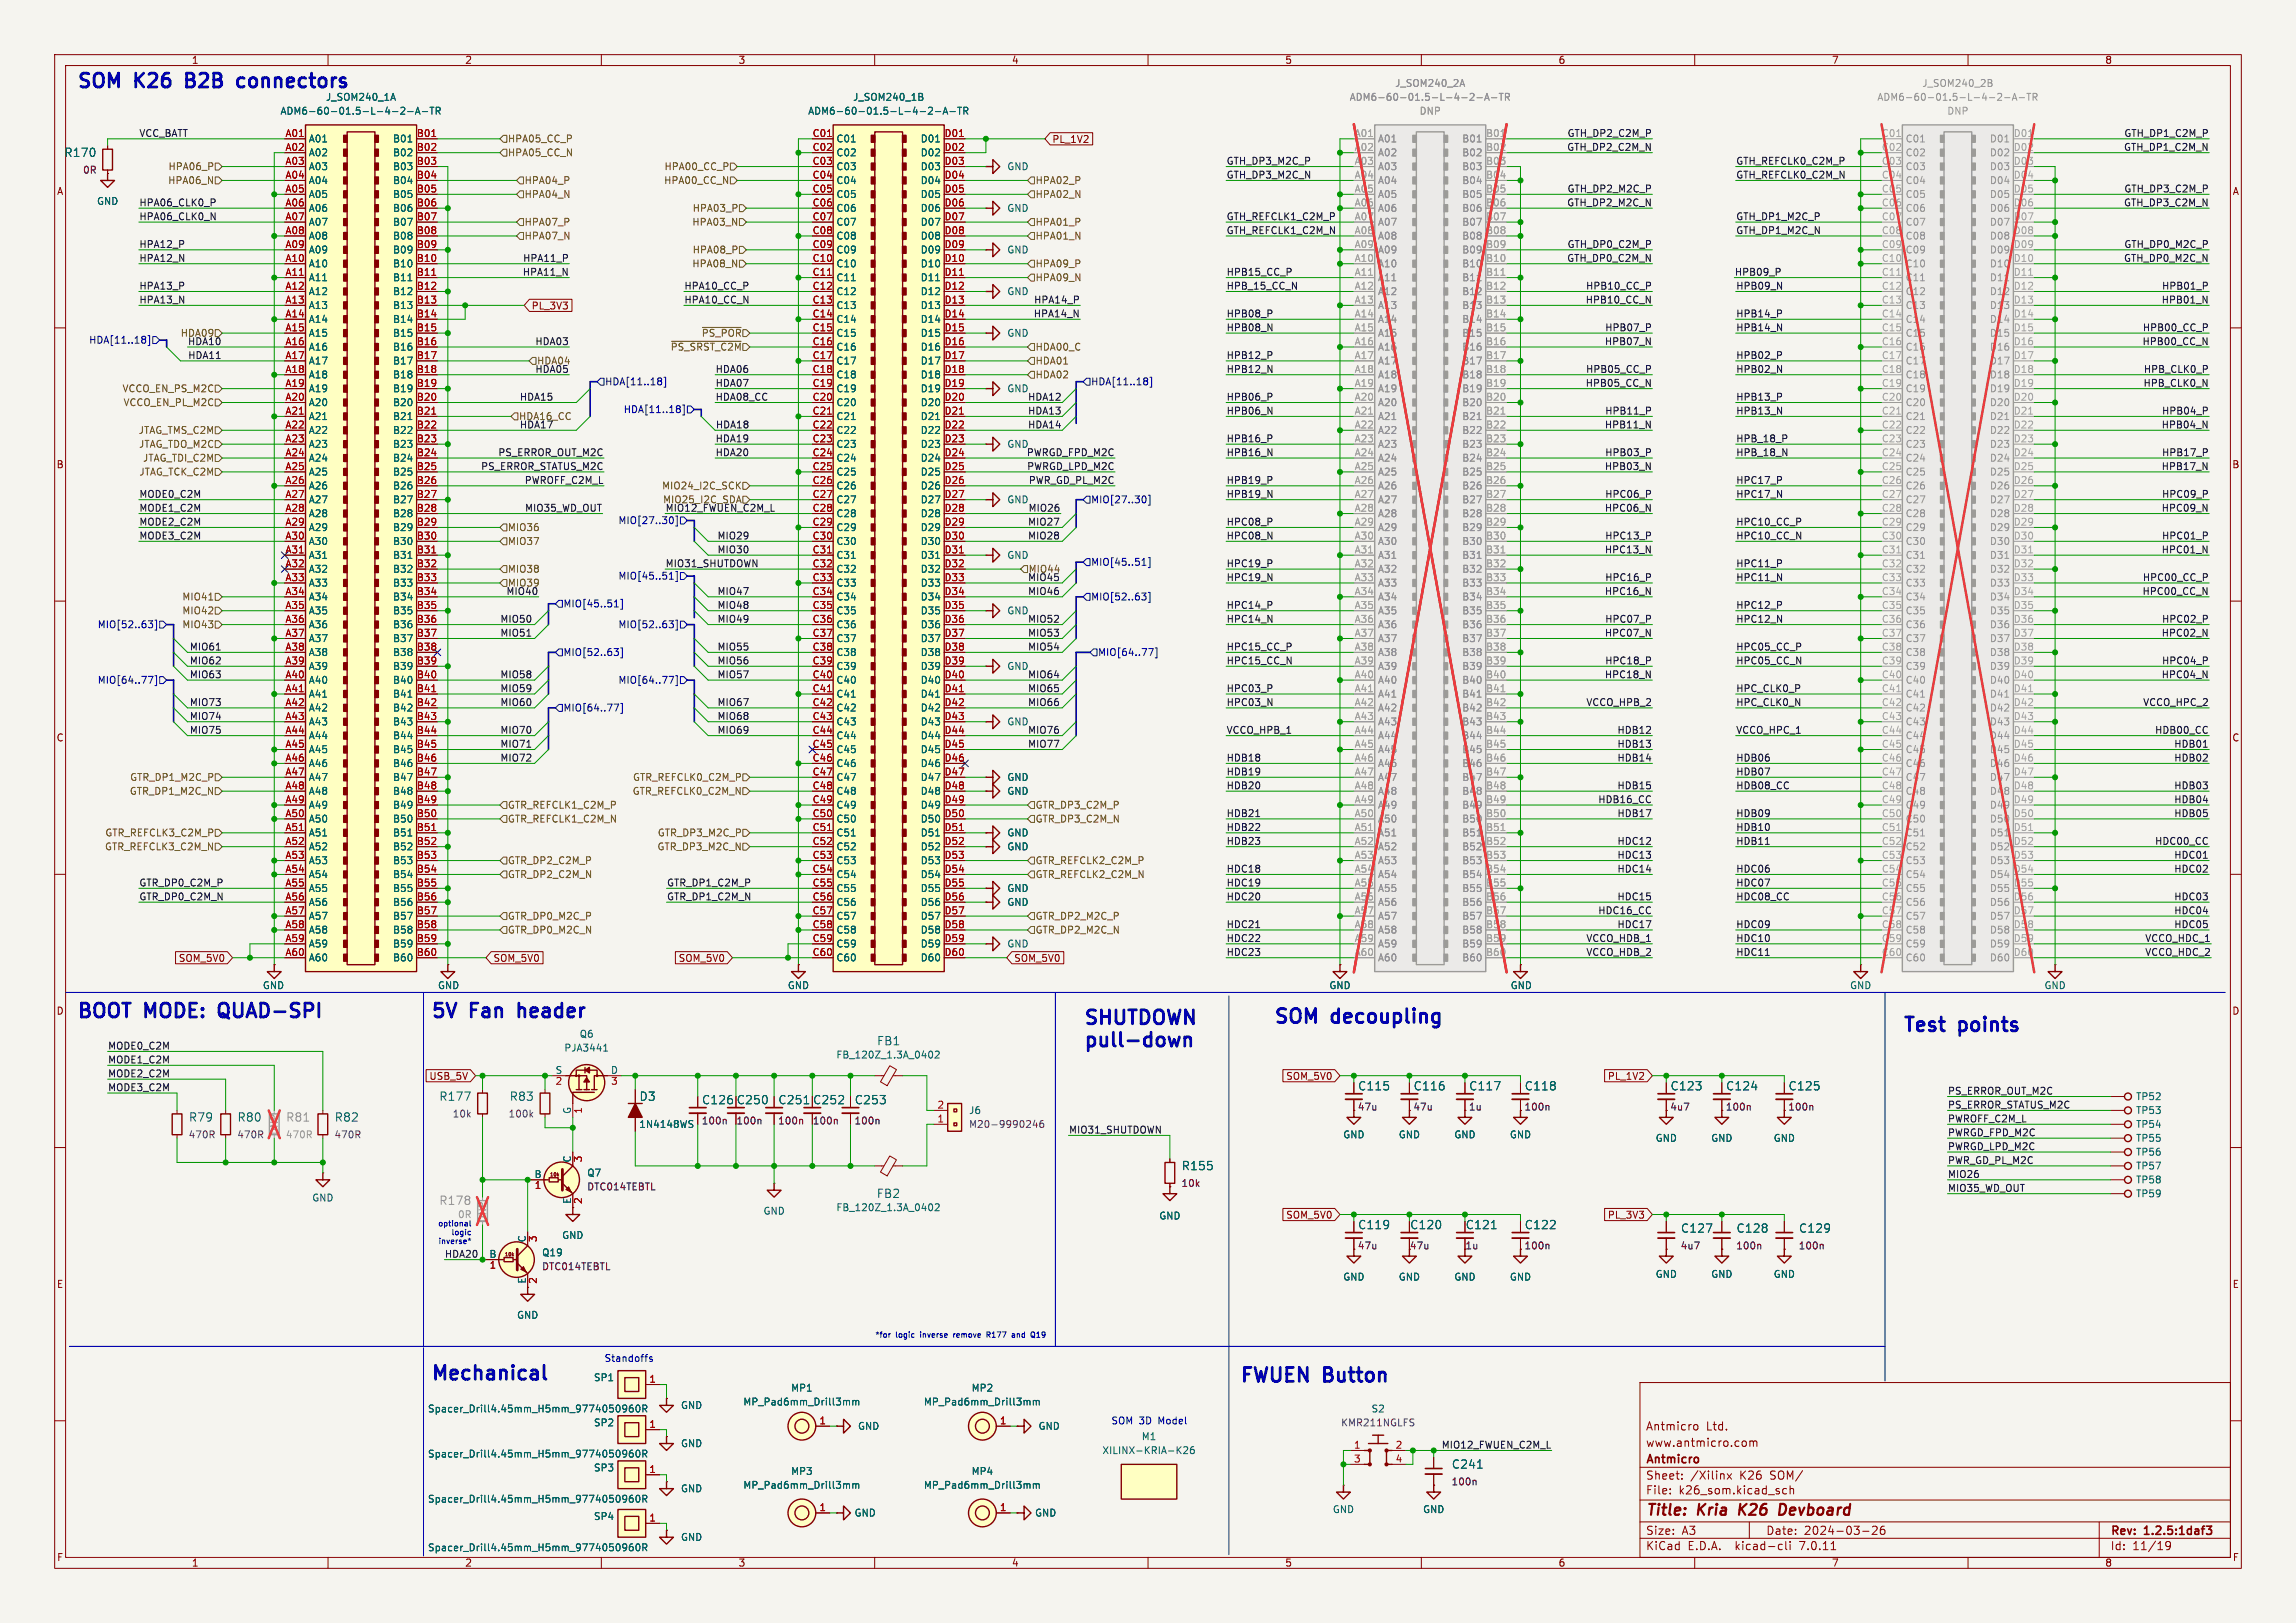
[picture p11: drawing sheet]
<svg xmlns="http://www.w3.org/2000/svg" width="420mm" height="297mm" viewBox="0 0 420 297" stroke-linecap="round" stroke-linejoin="round" font-family="sans-serif">
<defs><g id="words">
<g font-size="3.5" fill="#0000c2">
<text x="14" y="16.3">SOM</text>
<text x="24.9" y="16.3">K26</text>
<text x="35.2" y="16.3">B2B</text>
<text x="45.7" y="16.3">connectors</text>
<text x="14" y="186.4">BOOT</text>
<text x="26.7" y="186.4">MODE:</text>
<text x="41.3" y="186.4">QUAD-SPI</text>
<text x="78.7" y="186.4">5V</text>
<text x="86.3" y="186.4">Fan</text>
<text x="96" y="186.4">header</text>
<text x="198.1" y="187.7">SHUTDOWN</text>
<text x="198.1" y="191.8">pull-down</text>
<text x="232.9" y="187.5">SOM</text>
<text x="243.9" y="187.5">decoupling</text>
<text x="348" y="189">Test</text>
<text x="358.6" y="189">points</text>
<text x="78.7" y="252.7">Mechanical</text>
<text x="226.7" y="253.1">FWUEN</text>
<text x="242.3" y="253.1">Button</text>
</g>
<g font-size="2.8" fill="#840000">
<text x="301" y="277.9">Title:</text>
<text x="310.6" y="277.9">Kria</text>
<text x="319" y="277.9">K26</text>
<text x="327.1" y="277.9">Devboard</text>
</g>
<g font-size="2.1" fill="#006464">
<text x="11.7" y="28.9">R170</text>
<text x="160.3" y="191.5">FB1</text>
<text x="80.3" y="201.7">R177</text>
<text x="93.2" y="201.7">R83</text>
<text x="116.9" y="201.7">D3</text>
<text x="128.3" y="202.3">C126</text>
<text x="142.3" y="202.3">C251</text>
<text x="156.3" y="202.3">C253</text>
<text x="248.3" y="199.7">C115</text>
<text x="258.5" y="199.7">C116</text>
<text x="268.7" y="199.7">C117</text>
<text x="278.8" y="199.7">C118</text>
<text x="305.5" y="199.7">C123</text>
<text x="315.7" y="199.7">C124</text>
<text x="327.1" y="199.7">C125</text>
<text x="34.5" y="205.5">R79</text>
<text x="43.4" y="205.5">R80</text>
<text x="61.1" y="205.5">R82</text>
<text x="216.1" y="214.4">R155</text>
<text x="160.3" y="219.4">FB2</text>
<text x="248.3" y="225.1">C119</text>
<text x="278.8" y="225.1">C122</text>
<text x="307.4" y="225.8">C127</text>
<text x="317.6" y="225.8">C128</text>
<text x="329" y="225.8">C129</text>
<text x="265.5" y="269">C241</text>
</g>
<g font-size="2.1" fill="#840000">
<text x="134.7" y="202.3">C250</text>
<text x="148.6" y="202.3">C252</text>
<text x="257.9" y="225.1">C120</text>
<text x="268" y="225.1">C121</text>
<text x="301" y="262">Antmicro</text>
<text x="312.1" y="262">Ltd.</text>
<text x="301" y="268.2">Antmicro</text>
<text x="301" y="265">www.antmicro.com</text>
<text x="301" y="273.7">File:</text>
<text x="301" y="271">Sheet:</text>
<text x="307.1" y="273.7">k26_som.kicad_sch</text>
<text x="309.2" y="271">/Xilinx</text>
<text x="318.3" y="271">K26</text>
<text x="324" y="271">SOM/</text>
<text x="301" y="281.1">Size:</text>
<text x="307.6" y="281.1">A3</text>
<text x="323" y="281.1">Date:</text>
<text x="330" y="281.1">2024-03-26</text>
<text x="386" y="281.3">Rev:</text>
<text x="392.4" y="281.3">1.2.5:1daf3</text>
<text x="301" y="283.9">KiCad</text>
<text x="308.7" y="283.9">E.D.A.</text>
<text x="317.6" y="283.9">kicad-cli</text>
<text x="329.5" y="283.9">7.0.11</text>
<text x="386" y="283.9">Id:</text>
<text x="390.1" y="283.9">11/19</text>
</g>
<g font-size="2.1" fill="#939391">
<text x="52.3" y="205.5">R81</text>
<text x="80.3" y="220.7">R178</text>
</g>
<g font-size="1.8" fill="#840000">
<text x="35" y="11.9">1</text>
<text x="85" y="11.9">2</text>
<text x="135" y="11.9">3</text>
<text x="185" y="11.9">4</text>
<text x="235" y="11.9">5</text>
<text x="285" y="11.9">6</text>
<text x="335" y="11.9">7</text>
<text x="385" y="11.9">8</text>
<text x="192.4" y="26.4">PL_1V2</text>
<text x="10.3" y="35.9">A</text>
<text x="408.3" y="35.9">A</text>
<text x="97.2" y="56.8">PL_3V3</text>
<text x="10.3" y="85.9">B</text>
<text x="408.2" y="85.9">B</text>
<text x="10.3" y="135.9">C</text>
<text x="408.2" y="135.9">C</text>
<text x="32.6" y="176.2">SOM_5V0</text>
<text x="90.2" y="176.2">SOM_5V0</text>
<text x="124" y="176.2">SOM_5V0</text>
<text x="185.4" y="176.2">SOM_5V0</text>
<text x="10.3" y="185.9">D</text>
<text x="408.2" y="185.9">D</text>
<text x="78.4" y="197.8">USB_5V</text>
<text x="235.2" y="197.8">SOM_5V0</text>
<text x="294" y="197.8">PL_1V2</text>
<text x="235.2" y="223.2">SOM_5V0</text>
<text x="294" y="223.2">PL_3V3</text>
<text x="257.8" y="228.8">47u</text>
<text x="10.3" y="235.9">E</text>
<text x="408.3" y="235.9">E</text>
<text x="10.3" y="285.9">F</text>
<text x="35" y="286.9">1</text>
<text x="85" y="286.9">2</text>
<text x="135" y="286.9">3</text>
<text x="185" y="286.9">4</text>
<text x="235" y="286.9">5</text>
<text x="285" y="286.9">6</text>
<text x="335" y="286.9">7</text>
<text x="385" y="286.9">8</text>
<text x="408.3" y="285.9">F</text>
</g>
<g font-size="1.8" fill="#939391">
<text x="255.1" y="16.1">J_SOM240_2A</text>
<text x="351.5" y="16.1">J_SOM240_2B</text>
<text x="246.8" y="18.6">ADM6-60-01.5-L-4-2-A-TR</text>
<text x="343.3" y="18.6">ADM6-60-01.5-L-4-2-A-TR</text>
<text x="252" y="26.3">A01</text>
<text x="252" y="28.8">A02</text>
<text x="267.4" y="26.3">B01</text>
<text x="267.4" y="28.8">B02</text>
<text x="348.5" y="26.3">C01</text>
<text x="348.5" y="28.8">C02</text>
<text x="363.9" y="26.3">D01</text>
<text x="363.9" y="28.8">D02</text>
<text x="252" y="31.3">A03</text>
<text x="252" y="33.9">A04</text>
<text x="267.4" y="31.3">B03</text>
<text x="267.4" y="33.9">B04</text>
<text x="348.5" y="31.3">C03</text>
<text x="348.5" y="33.9">C04</text>
<text x="363.9" y="31.3">D03</text>
<text x="363.9" y="33.9">D04</text>
<text x="252" y="36.4">A05</text>
<text x="252" y="39">A06</text>
<text x="252" y="41.5">A07</text>
<text x="267.4" y="36.4">B05</text>
<text x="267.4" y="39">B06</text>
<text x="267.4" y="41.5">B07</text>
<text x="348.5" y="36.4">C05</text>
<text x="348.5" y="39">C06</text>
<text x="348.5" y="41.5">C07</text>
<text x="363.9" y="36.4">D05</text>
<text x="363.9" y="39">D06</text>
<text x="363.9" y="41.5">D07</text>
<text x="252" y="44">A08</text>
<text x="252" y="46.6">A09</text>
<text x="267.4" y="44">B08</text>
<text x="267.4" y="46.6">B09</text>
<text x="348.5" y="44">C08</text>
<text x="348.5" y="46.6">C09</text>
<text x="363.9" y="44">D08</text>
<text x="363.9" y="46.6">D09</text>
<text x="252" y="49.1">A10</text>
<text x="252" y="51.7">A11</text>
<text x="267.4" y="49.1">B10</text>
<text x="267.4" y="51.7">B11</text>
<text x="348.5" y="49.1">C10</text>
<text x="348.5" y="51.7">C11</text>
<text x="363.9" y="49.1">D10</text>
<text x="363.9" y="51.7">D11</text>
<text x="252" y="54.2">A12</text>
<text x="252" y="56.7">A13</text>
<text x="252" y="59.3">A14</text>
<text x="267.4" y="54.2">B12</text>
<text x="267.4" y="56.7">B13</text>
<text x="267.4" y="59.3">B14</text>
<text x="348.5" y="54.2">C12</text>
<text x="348.5" y="56.7">C13</text>
<text x="348.5" y="59.3">C14</text>
<text x="363.9" y="54.2">D12</text>
<text x="363.9" y="56.7">D13</text>
<text x="363.9" y="59.3">D14</text>
<text x="252" y="61.8">A15</text>
<text x="252" y="64.4">A16</text>
<text x="267.4" y="61.8">B15</text>
<text x="267.4" y="64.4">B16</text>
<text x="348.5" y="61.8">C15</text>
<text x="348.5" y="64.4">C16</text>
<text x="363.9" y="61.8">D15</text>
<text x="363.9" y="64.4">D16</text>
<text x="252" y="66.9">A17</text>
<text x="252" y="69.4">A18</text>
<text x="252" y="72">A19</text>
<text x="267.4" y="66.9">B17</text>
<text x="267.4" y="69.4">B18</text>
<text x="267.4" y="72">B19</text>
<text x="348.5" y="66.9">C17</text>
<text x="348.5" y="69.4">C18</text>
<text x="348.5" y="72">C19</text>
<text x="363.9" y="66.9">D17</text>
<text x="363.9" y="69.4">D18</text>
<text x="363.9" y="72">D19</text>
<text x="252" y="74.5">A20</text>
<text x="252" y="77.1">A21</text>
<text x="267.4" y="74.5">B20</text>
<text x="267.4" y="77.1">B21</text>
<text x="348.5" y="74.5">C20</text>
<text x="348.5" y="77.1">C21</text>
<text x="363.9" y="74.5">D20</text>
<text x="363.9" y="77.1">D21</text>
<text x="252" y="79.6">A22</text>
<text x="252" y="82.1">A23</text>
<text x="267.4" y="79.6">B22</text>
<text x="267.4" y="82.1">B23</text>
<text x="348.5" y="79.6">C22</text>
<text x="348.5" y="82.1">C23</text>
<text x="363.9" y="79.6">D22</text>
<text x="363.9" y="82.1">D23</text>
<text x="252" y="84.7">A24</text>
<text x="252" y="87.2">A25</text>
<text x="252" y="89.8">A26</text>
<text x="267.4" y="84.7">B24</text>
<text x="267.4" y="87.2">B25</text>
<text x="267.4" y="89.8">B26</text>
<text x="348.5" y="84.7">C24</text>
<text x="348.5" y="87.2">C25</text>
<text x="348.5" y="89.8">C26</text>
<text x="363.9" y="84.7">D24</text>
<text x="363.9" y="87.2">D25</text>
<text x="363.9" y="89.8">D26</text>
<text x="252" y="92.3">A27</text>
<text x="252" y="94.8">A28</text>
<text x="267.4" y="92.3">B27</text>
<text x="267.4" y="94.8">B28</text>
<text x="348.5" y="92.3">C27</text>
<text x="348.5" y="94.8">C28</text>
<text x="363.9" y="92.3">D27</text>
<text x="363.9" y="94.8">D28</text>
<text x="252" y="97.4">A29</text>
<text x="252" y="99.9">A30</text>
<text x="267.4" y="97.4">B29</text>
<text x="267.4" y="99.9">B30</text>
<text x="348.5" y="97.4">C29</text>
<text x="348.5" y="99.9">C30</text>
<text x="363.9" y="97.4">D29</text>
<text x="363.9" y="99.9">D30</text>
<text x="252" y="102.5">A31</text>
<text x="252" y="105">A32</text>
<text x="252" y="107.5">A33</text>
<text x="267.4" y="102.5">B31</text>
<text x="267.4" y="105">B32</text>
<text x="267.4" y="107.5">B33</text>
<text x="348.5" y="102.5">C31</text>
<text x="348.5" y="105">C32</text>
<text x="348.5" y="107.5">C33</text>
<text x="363.9" y="102.5">D31</text>
<text x="363.9" y="105">D32</text>
<text x="363.9" y="107.5">D33</text>
<text x="252" y="110.1">A34</text>
<text x="252" y="112.6">A35</text>
<text x="267.4" y="110.1">B34</text>
<text x="267.4" y="112.6">B35</text>
<text x="348.5" y="110.1">C34</text>
<text x="348.5" y="112.6">C35</text>
<text x="363.9" y="110.1">D34</text>
<text x="363.9" y="112.6">D35</text>
<text x="252" y="115.2">A36</text>
<text x="252" y="117.7">A37</text>
<text x="267.4" y="115.2">B36</text>
<text x="267.4" y="117.7">B37</text>
<text x="348.5" y="115.2">C36</text>
<text x="348.5" y="117.7">C37</text>
<text x="363.9" y="115.2">D36</text>
<text x="363.9" y="117.7">D37</text>
<text x="252" y="120.2">A38</text>
<text x="252" y="122.8">A39</text>
<text x="252" y="125.3">A40</text>
<text x="267.4" y="120.2">B38</text>
<text x="267.4" y="122.8">B39</text>
<text x="267.4" y="125.3">B40</text>
<text x="348.5" y="120.2">C38</text>
<text x="348.5" y="122.8">C39</text>
<text x="348.5" y="125.3">C40</text>
<text x="363.9" y="120.2">D38</text>
<text x="363.9" y="122.8">D39</text>
<text x="363.9" y="125.3">D40</text>
<text x="252" y="127.9">A41</text>
<text x="252" y="130.4">A42</text>
<text x="267.4" y="127.9">B41</text>
<text x="267.4" y="130.4">B42</text>
<text x="348.5" y="127.9">C41</text>
<text x="348.5" y="130.4">C42</text>
<text x="363.9" y="127.9">D41</text>
<text x="363.9" y="130.4">D42</text>
<text x="252" y="132.9">A43</text>
<text x="252" y="135.5">A44</text>
<text x="267.4" y="132.9">B43</text>
<text x="267.4" y="135.5">B44</text>
<text x="348.5" y="132.9">C43</text>
<text x="348.5" y="135.5">C44</text>
<text x="363.9" y="132.9">D43</text>
<text x="363.9" y="135.5">D44</text>
<text x="252" y="138">A45</text>
<text x="252" y="140.6">A46</text>
<text x="252" y="143.1">A47</text>
<text x="267.4" y="138">B45</text>
<text x="267.4" y="140.6">B46</text>
<text x="267.4" y="143.1">B47</text>
<text x="348.5" y="138">C45</text>
<text x="348.5" y="140.6">C46</text>
<text x="348.5" y="143.1">C47</text>
<text x="363.9" y="138">D45</text>
<text x="363.9" y="140.6">D46</text>
<text x="363.9" y="143.1">D47</text>
<text x="252" y="145.6">A48</text>
<text x="252" y="148.2">A49</text>
<text x="267.4" y="145.6">B48</text>
<text x="267.4" y="148.2">B49</text>
<text x="348.5" y="145.6">C48</text>
<text x="348.5" y="148.2">C49</text>
<text x="363.9" y="145.6">D48</text>
<text x="363.9" y="148.2">D49</text>
<text x="252" y="150.7">A50</text>
<text x="252" y="153.3">A51</text>
<text x="252" y="155.8">A52</text>
<text x="267.4" y="150.7">B50</text>
<text x="267.4" y="153.3">B51</text>
<text x="267.4" y="155.8">B52</text>
<text x="348.5" y="150.7">C50</text>
<text x="348.5" y="153.3">C51</text>
<text x="348.5" y="155.8">C52</text>
<text x="363.9" y="150.7">D50</text>
<text x="363.9" y="153.3">D51</text>
<text x="363.9" y="155.8">D52</text>
<text x="252" y="158.3">A53</text>
<text x="252" y="160.9">A54</text>
<text x="267.4" y="158.3">B53</text>
<text x="267.4" y="160.9">B54</text>
<text x="348.5" y="158.3">C53</text>
<text x="348.5" y="160.9">C54</text>
<text x="363.9" y="158.3">D53</text>
<text x="363.9" y="160.9">D54</text>
<text x="252" y="163.4">A55</text>
<text x="252" y="166">A56</text>
<text x="267.4" y="163.4">B55</text>
<text x="267.4" y="166">B56</text>
<text x="348.5" y="163.4">C55</text>
<text x="348.5" y="166">C56</text>
<text x="363.9" y="163.4">D55</text>
<text x="363.9" y="166">D56</text>
<text x="252" y="168.5">A57</text>
<text x="252" y="171">A58</text>
<text x="252" y="173.6">A59</text>
<text x="267.4" y="168.5">B57</text>
<text x="267.4" y="171">B58</text>
<text x="267.4" y="173.6">B59</text>
<text x="348.5" y="168.5">C57</text>
<text x="348.5" y="171">C58</text>
<text x="348.5" y="173.6">C59</text>
<text x="363.9" y="168.5">D57</text>
<text x="363.9" y="171">D58</text>
<text x="363.9" y="173.6">D59</text>
<text x="252" y="176.1">A60</text>
<text x="267.4" y="176.1">B60</text>
<text x="348.5" y="176.1">C60</text>
<text x="363.9" y="176.1">D60</text>
</g>
<g font-size="1.8" fill="#006464">
<text x="51.2" y="21.2">ADM6-60-01.5-L-4-2-A-TR</text>
<text x="59.5" y="18.6">J_SOM240_1A</text>
<text x="147.7" y="21.2">ADM6-60-01.5-L-4-2-A-TR</text>
<text x="156" y="18.6">J_SOM240_1B</text>
<text x="56.4" y="26.3">A01</text>
<text x="56.4" y="28.8">A02</text>
<text x="71.8" y="26.3">B01</text>
<text x="71.8" y="28.8">B02</text>
<text x="152.9" y="26.3">C01</text>
<text x="152.9" y="28.8">C02</text>
<text x="168.3" y="26.3">D01</text>
<text x="168.3" y="28.8">D02</text>
<text x="56.4" y="31.3">A03</text>
<text x="56.4" y="33.9">A04</text>
<text x="71.8" y="31.3">B03</text>
<text x="71.8" y="33.9">B04</text>
<text x="152.9" y="31.3">C03</text>
<text x="152.9" y="33.9">C04</text>
<text x="168.3" y="31.3">D03</text>
<text x="168.3" y="33.9">D04</text>
<text x="184.2" y="31.3">GND</text>
<text x="17.6" y="37.7">GND</text>
<text x="56.4" y="36.4">A05</text>
<text x="56.4" y="39">A06</text>
<text x="56.4" y="41.5">A07</text>
<text x="71.8" y="36.4">B05</text>
<text x="71.8" y="39">B06</text>
<text x="71.8" y="41.5">B07</text>
<text x="152.9" y="36.4">C05</text>
<text x="152.9" y="39">C06</text>
<text x="152.9" y="41.5">C07</text>
<text x="168.3" y="36.4">D05</text>
<text x="168.3" y="39">D06</text>
<text x="168.3" y="41.5">D07</text>
<text x="184.2" y="39">GND</text>
<text x="56.4" y="44">A08</text>
<text x="56.4" y="46.6">A09</text>
<text x="71.8" y="44">B08</text>
<text x="71.8" y="46.6">B09</text>
<text x="152.9" y="44">C08</text>
<text x="152.9" y="46.6">C09</text>
<text x="168.3" y="44">D08</text>
<text x="168.3" y="46.6">D09</text>
<text x="184.2" y="46.6">GND</text>
<text x="56.4" y="49.1">A10</text>
<text x="56.4" y="51.7">A11</text>
<text x="71.8" y="49.1">B10</text>
<text x="71.8" y="51.7">B11</text>
<text x="152.9" y="49.1">C10</text>
<text x="152.9" y="51.7">C11</text>
<text x="168.3" y="49.1">D10</text>
<text x="168.3" y="51.7">D11</text>
<text x="56.4" y="54.2">A12</text>
<text x="56.4" y="56.7">A13</text>
<text x="56.4" y="59.3">A14</text>
<text x="71.8" y="54.2">B12</text>
<text x="71.8" y="56.7">B13</text>
<text x="71.8" y="59.3">B14</text>
<text x="152.9" y="54.2">C12</text>
<text x="152.9" y="56.7">C13</text>
<text x="152.9" y="59.3">C14</text>
<text x="168.3" y="54.2">D12</text>
<text x="168.3" y="56.7">D13</text>
<text x="168.3" y="59.3">D14</text>
<text x="184.2" y="54.2">GND</text>
<text x="56.4" y="61.8">A15</text>
<text x="56.4" y="64.4">A16</text>
<text x="71.8" y="61.8">B15</text>
<text x="71.8" y="64.4">B16</text>
<text x="152.9" y="61.8">C15</text>
<text x="152.9" y="64.4">C16</text>
<text x="168.3" y="61.8">D15</text>
<text x="168.3" y="64.4">D16</text>
<text x="184.2" y="61.8">GND</text>
<text x="56.4" y="66.9">A17</text>
<text x="56.4" y="69.4">A18</text>
<text x="56.4" y="72">A19</text>
<text x="71.8" y="66.9">B17</text>
<text x="71.8" y="69.4">B18</text>
<text x="71.8" y="72">B19</text>
<text x="152.9" y="66.9">C17</text>
<text x="152.9" y="69.4">C18</text>
<text x="152.9" y="72">C19</text>
<text x="168.3" y="66.9">D17</text>
<text x="168.3" y="69.4">D18</text>
<text x="168.3" y="72">D19</text>
<text x="184.2" y="72">GND</text>
<text x="56.4" y="74.5">A20</text>
<text x="56.4" y="77.1">A21</text>
<text x="71.8" y="74.5">B20</text>
<text x="71.8" y="77.1">B21</text>
<text x="152.9" y="74.5">C20</text>
<text x="152.9" y="77.1">C21</text>
<text x="168.3" y="74.5">D20</text>
<text x="168.3" y="77.1">D21</text>
<text x="56.4" y="79.6">A22</text>
<text x="56.4" y="82.1">A23</text>
<text x="71.8" y="79.6">B22</text>
<text x="71.8" y="82.1">B23</text>
<text x="152.9" y="79.6">C22</text>
<text x="152.9" y="82.1">C23</text>
<text x="168.3" y="79.6">D22</text>
<text x="168.3" y="82.1">D23</text>
<text x="56.4" y="84.7">A24</text>
<text x="56.4" y="87.2">A25</text>
<text x="56.4" y="89.8">A26</text>
<text x="71.8" y="84.7">B24</text>
<text x="71.8" y="87.2">B25</text>
<text x="71.8" y="89.8">B26</text>
<text x="152.9" y="84.7">C24</text>
<text x="152.9" y="87.2">C25</text>
<text x="152.9" y="89.8">C26</text>
<text x="168.3" y="84.7">D24</text>
<text x="168.3" y="87.2">D25</text>
<text x="168.3" y="89.8">D26</text>
<text x="56.4" y="92.3">A27</text>
<text x="56.4" y="94.8">A28</text>
<text x="71.8" y="92.3">B27</text>
<text x="71.8" y="94.8">B28</text>
<text x="152.9" y="92.3">C27</text>
<text x="152.9" y="94.8">C28</text>
<text x="168.3" y="92.3">D27</text>
<text x="168.3" y="94.8">D28</text>
<text x="184.2" y="92.3">GND</text>
<text x="56.4" y="97.4">A29</text>
<text x="56.4" y="99.9">A30</text>
<text x="71.8" y="97.4">B29</text>
<text x="71.8" y="99.9">B30</text>
<text x="152.9" y="97.4">C29</text>
<text x="152.9" y="99.9">C30</text>
<text x="168.3" y="97.4">D29</text>
<text x="168.3" y="99.9">D30</text>
<text x="56.4" y="102.5">A31</text>
<text x="56.4" y="105">A32</text>
<text x="56.4" y="107.5">A33</text>
<text x="71.8" y="102.5">B31</text>
<text x="71.8" y="105">B32</text>
<text x="71.8" y="107.5">B33</text>
<text x="152.9" y="102.5">C31</text>
<text x="152.9" y="105">C32</text>
<text x="152.9" y="107.5">C33</text>
<text x="168.3" y="102.5">D31</text>
<text x="168.3" y="105">D32</text>
<text x="168.3" y="107.5">D33</text>
<text x="184.2" y="102.5">GND</text>
<text x="56.4" y="110.1">A34</text>
<text x="56.4" y="112.6">A35</text>
<text x="71.8" y="110.1">B34</text>
<text x="71.8" y="112.6">B35</text>
<text x="152.9" y="110.1">C34</text>
<text x="152.9" y="112.6">C35</text>
<text x="168.3" y="110.1">D34</text>
<text x="168.3" y="112.6">D35</text>
<text x="184.2" y="112.6">GND</text>
<text x="56.4" y="115.2">A36</text>
<text x="56.4" y="117.7">A37</text>
<text x="71.8" y="115.2">B36</text>
<text x="71.8" y="117.7">B37</text>
<text x="152.9" y="115.2">C36</text>
<text x="152.9" y="117.7">C37</text>
<text x="168.3" y="115.2">D36</text>
<text x="168.3" y="117.7">D37</text>
<text x="56.4" y="120.2">A38</text>
<text x="56.4" y="122.8">A39</text>
<text x="56.4" y="125.3">A40</text>
<text x="71.8" y="120.2">B38</text>
<text x="71.8" y="122.8">B39</text>
<text x="71.8" y="125.3">B40</text>
<text x="152.9" y="120.2">C38</text>
<text x="152.9" y="122.8">C39</text>
<text x="152.9" y="125.3">C40</text>
<text x="168.3" y="120.2">D38</text>
<text x="168.3" y="122.8">D39</text>
<text x="168.3" y="125.3">D40</text>
<text x="184.2" y="122.8">GND</text>
<text x="56.4" y="127.9">A41</text>
<text x="56.4" y="130.4">A42</text>
<text x="71.8" y="127.9">B41</text>
<text x="71.8" y="130.4">B42</text>
<text x="152.9" y="127.9">C41</text>
<text x="152.9" y="130.4">C42</text>
<text x="168.3" y="127.9">D41</text>
<text x="168.3" y="130.4">D42</text>
<text x="56.4" y="132.9">A43</text>
<text x="56.4" y="135.5">A44</text>
<text x="71.8" y="132.9">B43</text>
<text x="71.8" y="135.5">B44</text>
<text x="152.9" y="132.9">C43</text>
<text x="152.9" y="135.5">C44</text>
<text x="168.3" y="132.9">D43</text>
<text x="168.3" y="135.5">D44</text>
<text x="184.2" y="132.9">GND</text>
<text x="56.4" y="138">A45</text>
<text x="56.4" y="140.6">A46</text>
<text x="56.4" y="143.1">A47</text>
<text x="71.8" y="138">B45</text>
<text x="71.8" y="140.6">B46</text>
<text x="71.8" y="143.1">B47</text>
<text x="152.9" y="138">C45</text>
<text x="152.9" y="140.6">C46</text>
<text x="152.9" y="143.1">C47</text>
<text x="168.3" y="138">D45</text>
<text x="168.3" y="140.6">D46</text>
<text x="168.3" y="143.1">D47</text>
<text x="184.2" y="143.1">GND</text>
<text x="56.4" y="145.6">A48</text>
<text x="56.4" y="148.2">A49</text>
<text x="71.8" y="145.6">B48</text>
<text x="71.8" y="148.2">B49</text>
<text x="152.9" y="145.6">C48</text>
<text x="152.9" y="148.2">C49</text>
<text x="168.3" y="145.6">D48</text>
<text x="168.3" y="148.2">D49</text>
<text x="184.2" y="145.6">GND</text>
<text x="56.4" y="150.7">A50</text>
<text x="56.4" y="153.3">A51</text>
<text x="56.4" y="155.8">A52</text>
<text x="71.8" y="150.7">B50</text>
<text x="71.8" y="153.3">B51</text>
<text x="71.8" y="155.8">B52</text>
<text x="152.9" y="150.7">C50</text>
<text x="152.9" y="153.3">C51</text>
<text x="152.9" y="155.8">C52</text>
<text x="168.3" y="150.7">D50</text>
<text x="168.3" y="153.3">D51</text>
<text x="168.3" y="155.8">D52</text>
<text x="184.2" y="155.8">GND</text>
<text x="184.2" y="153.3">GND</text>
<text x="56.4" y="158.3">A53</text>
<text x="56.4" y="160.9">A54</text>
<text x="71.8" y="158.3">B53</text>
<text x="71.8" y="160.9">B54</text>
<text x="152.9" y="158.3">C53</text>
<text x="152.9" y="160.9">C54</text>
<text x="168.3" y="158.3">D53</text>
<text x="168.3" y="160.9">D54</text>
<text x="56.4" y="163.4">A55</text>
<text x="56.4" y="166">A56</text>
<text x="71.8" y="163.4">B55</text>
<text x="71.8" y="166">B56</text>
<text x="152.9" y="163.4">C55</text>
<text x="152.9" y="166">C56</text>
<text x="168.3" y="163.4">D55</text>
<text x="168.3" y="166">D56</text>
<text x="184.2" y="166">GND</text>
<text x="184.2" y="163.4">GND</text>
<text x="56.4" y="168.5">A57</text>
<text x="56.4" y="171">A58</text>
<text x="56.4" y="173.6">A59</text>
<text x="71.8" y="168.5">B57</text>
<text x="71.8" y="171">B58</text>
<text x="71.8" y="173.6">B59</text>
<text x="152.9" y="168.5">C57</text>
<text x="152.9" y="171">C58</text>
<text x="152.9" y="173.6">C59</text>
<text x="168.3" y="168.5">D57</text>
<text x="168.3" y="171">D58</text>
<text x="168.3" y="173.6">D59</text>
<text x="184.2" y="173.6">GND</text>
<text x="56.4" y="176.1">A60</text>
<text x="71.8" y="176.1">B60</text>
<text x="152.9" y="176.1">C60</text>
<text x="168.3" y="176.1">D60</text>
<text x="48" y="181.2">GND</text>
<text x="80" y="181.2">GND</text>
<text x="144" y="181.2">GND</text>
<text x="243.1" y="181.2">GND</text>
<text x="276.2" y="181.2">GND</text>
<text x="338.3" y="181.2">GND</text>
<text x="373.9" y="181.2">GND</text>
<text x="105.9" y="190.1">Q6</text>
<text x="101.5" y="196.6">S</text>
<text x="103.1" y="192.6">PJA3441</text>
<text x="111.7" y="196.6">D</text>
<text x="152.9" y="193.9">FB_120Z_1.3A_0402</text>
<text x="104.5" y="203.9" transform="rotate(-90 104.5 203.9)">G</text>
<text x="390.6" y="201.5">TP52</text>
<text x="116.8" y="206.6">1N4148WS</text>
<text x="177.2" y="204.1">J6</text>
<text x="245.6" y="208.5">GND</text>
<text x="255.8" y="208.5">GND</text>
<text x="265.9" y="208.5">GND</text>
<text x="276.1" y="208.5">GND</text>
<text x="302.8" y="209.1">GND</text>
<text x="312.9" y="209.1">GND</text>
<text x="324.4" y="209.1">GND</text>
<text x="390.6" y="209.1">TP55</text>
<text x="390.6" y="206.6">TP54</text>
<text x="390.6" y="204.1">TP53</text>
<text x="97.7" y="215.6">B</text>
<text x="104.5" y="212.8" transform="rotate(-90 104.5 212.8)">C</text>
<text x="107.3" y="215.5">Q7</text>
<text x="390.6" y="214.2">TP57</text>
<text x="390.6" y="211.7">TP56</text>
<text x="57" y="220.1">GND</text>
<text x="104.5" y="220.4" transform="rotate(-90 104.5 220.4)">E</text>
<text x="152.9" y="221.8">FB_120Z_1.3A_0402</text>
<text x="390.6" y="216.8">TP58</text>
<text x="390.6" y="219.3">TP59</text>
<text x="96.3" y="227.4" transform="rotate(-90 96.3 227.4)">C</text>
<text x="102.7" y="226.9">GND</text>
<text x="139.6" y="222.5">GND</text>
<text x="212" y="223.4">GND</text>
<text x="89.4" y="230.3">B</text>
<text x="99.1" y="230.1">Q19</text>
<text x="96.3" y="235" transform="rotate(-90 96.3 235)">E</text>
<text x="245.6" y="234.5">GND</text>
<text x="255.8" y="234.5">GND</text>
<text x="265.9" y="234.5">GND</text>
<text x="276.1" y="234.5">GND</text>
<text x="302.8" y="234">GND</text>
<text x="312.9" y="234">GND</text>
<text x="324.4" y="234">GND</text>
<text x="94.5" y="241.5">GND</text>
<text x="108.5" y="253">SP1</text>
<text x="135.9" y="257.4">MP_Pad6mm_Drill3mm</text>
<text x="144.6" y="254.9">MP1</text>
<text x="168.9" y="257.4">MP_Pad6mm_Drill3mm</text>
<text x="177.6" y="254.9">MP2</text>
<text x="78.2" y="258.7">Spacer_Drill4.45mm_H5mm_9774050960R</text>
<text x="108.5" y="261.2">SP2</text>
<text x="124.5" y="258">GND</text>
<text x="156.9" y="261.8">GND</text>
<text x="189.9" y="261.8">GND</text>
<text x="208.8" y="263.8">M1</text>
<text x="250.8" y="258.7">S2</text>
<text x="78.2" y="266.9">Spacer_Drill4.45mm_H5mm_9774050960R</text>
<text x="108.5" y="269.5">SP3</text>
<text x="124.5" y="265">GND</text>
<text x="201.6" y="266.3">XILINX-KRIA-K26</text>
<text x="78.2" y="275.2">Spacer_Drill4.45mm_H5mm_9774050960R</text>
<text x="124.5" y="273.3">GND</text>
<text x="135.9" y="272.6">MP_Pad6mm_Drill3mm</text>
<text x="144.6" y="270.1">MP3</text>
<text x="168.9" y="272.6">MP_Pad6mm_Drill3mm</text>
<text x="177.6" y="270.1">MP4</text>
<text x="108.5" y="278.4">SP4</text>
<text x="156.2" y="277.7">GND</text>
<text x="189.2" y="277.7">GND</text>
<text x="243.7" y="277.1">GND</text>
<text x="260.2" y="277.1">GND</text>
<text x="78.2" y="284.1">Spacer_Drill4.45mm_H5mm_9774050960R</text>
<text x="124.5" y="282.2">GND</text>
</g>
<g font-size="1.8" fill="#9c9b98">
<text x="259.6" y="21.2">DNP</text>
<text x="356.1" y="21.2">DNP</text>
<text x="51" y="207.8" transform="rotate(-90 51 207.8)">DNP</text>
<text x="52.2" y="208.5">470R</text>
<text x="89.1" y="223.8" transform="rotate(-90 89.1 223.8)">DNP</text>
</g>
<g font-size="1.8" fill="#0f0f0f">
<text x="25.4" y="25.1">VCC_BATT</text>
<text x="286.6" y="27.7">GTH_DP2_C2M_N</text>
<text x="286.6" y="25.1">GTH_DP2_C2M_P</text>
<text x="388.4" y="27.7">GTH_DP1_C2M_N</text>
<text x="388.5" y="25.1">GTH_DP1_C2M_P</text>
<text x="224.3" y="32.8">GTH_DP3_M2C_N</text>
<text x="224.3" y="30.2">GTH_DP3_M2C_P</text>
<text x="286.6" y="35.3">GTH_DP2_M2C_P</text>
<text x="317.5" y="32.8">GTH_REFCLK0_C2M_N</text>
<text x="317.5" y="30.2">GTH_REFCLK0_C2M_P</text>
<text x="388.5" y="35.3">GTH_DP3_C2M_P</text>
<text x="25.4" y="40.4">HPA06_CLK0_N</text>
<text x="25.4" y="37.8">HPA06_CLK0_P</text>
<text x="224.3" y="40.4">GTH_REFCLK1_C2M_P</text>
<text x="286.6" y="37.8">GTH_DP2_M2C_N</text>
<text x="317.5" y="40.4">GTH_DP1_M2C_P</text>
<text x="388.4" y="37.8">GTH_DP3_C2M_N</text>
<text x="25.4" y="45.5">HPA12_P</text>
<text x="25.4" y="48">HPA12_N</text>
<text x="95.6" y="48">HPA11_P</text>
<text x="224.3" y="42.9">GTH_REFCLK1_C2M_N</text>
<text x="286.6" y="48">GTH_DP0_C2M_N</text>
<text x="286.6" y="45.5">GTH_DP0_C2M_P</text>
<text x="317.5" y="42.9">GTH_DP1_M2C_N</text>
<text x="388.4" y="48">GTH_DP0_M2C_N</text>
<text x="388.5" y="45.5">GTH_DP0_M2C_P</text>
<text x="25.4" y="53.1">HPA13_P</text>
<text x="95.5" y="50.5">HPA11_N</text>
<text x="125.1" y="53.1">HPA10_CC_P</text>
<text x="224.3" y="50.5">HPB15_CC_P</text>
<text x="224.3" y="53.1">HPB_15_CC_N</text>
<text x="290" y="53.1">HPB10_CC_P</text>
<text x="317.2" y="50.5">HPB09_P</text>
<text x="317.5" y="53.1">HPB09_N</text>
<text x="395.4" y="53.1">HPB01_P</text>
<text x="25.4" y="55.6">HPA13_N</text>
<text x="125.1" y="55.6">HPA10_CC_N</text>
<text x="189" y="58.2">HPA14_N</text>
<text x="189.1" y="55.6">HPA14_P</text>
<text x="224.3" y="58.2">HPB08_P</text>
<text x="290" y="55.6">HPB10_CC_N</text>
<text x="317.5" y="58.2">HPB14_P</text>
<text x="395.3" y="55.6">HPB01_N</text>
<text x="33" y="61.8">HDA09</text>
<text x="34.3" y="63.2">HDA10</text>
<text x="34.3" y="65.8">HDA11</text>
<text x="97.8" y="63.2">HDA03</text>
<text x="224.3" y="65.8">HPB12_P</text>
<text x="224.3" y="60.7">HPB08_N</text>
<text x="293.5" y="63.2">HPB07_N</text>
<text x="293.5" y="60.7">HPB07_P</text>
<text x="317.5" y="65.8">HPB02_P</text>
<text x="317.5" y="60.7">HPB14_N</text>
<text x="391.8" y="63.2">HPB00_CC_N</text>
<text x="391.9" y="60.7">HPB00_CC_P</text>
<text x="97.8" y="68.3">HDA05</text>
<text x="130.8" y="70.9">HDA07</text>
<text x="130.8" y="68.3">HDA06</text>
<text x="224.3" y="68.3">HPB12_N</text>
<text x="290" y="70.9">HPB05_CC_N</text>
<text x="290" y="68.3">HPB05_CC_P</text>
<text x="317.5" y="68.3">HPB02_N</text>
<text x="392" y="70.9">HPB_CLK0_N</text>
<text x="392.1" y="68.3">HPB_CLK0_P</text>
<text x="95" y="73.4">HDA15</text>
<text x="130.8" y="73.4">HDA08_CC</text>
<text x="188" y="75.9">HDA13</text>
<text x="188" y="73.4">HDA12</text>
<text x="224.3" y="75.9">HPB06_N</text>
<text x="224.3" y="73.4">HPB06_P</text>
<text x="293.5" y="75.9">HPB11_P</text>
<text x="317.5" y="73.4">HPB13_P</text>
<text x="317.5" y="75.9">HPB13_N</text>
<text x="395.4" y="75.9">HPB04_P</text>
<text x="91.1" y="83.6">PS_ERROR_OUT_M2C</text>
<text x="95" y="78.5">HDA17</text>
<text x="130.8" y="83.6">HDA20</text>
<text x="130.8" y="81">HDA19</text>
<text x="130.8" y="78.5">HDA18</text>
<text x="184.2" y="82.1">GND</text>
<text x="187.7" y="83.6">PWRGD_FPD_M2C</text>
<text x="188" y="78.5">HDA14</text>
<text x="224.3" y="83.6">HPB16_N</text>
<text x="224.3" y="81">HPB16_P</text>
<text x="293.5" y="78.5">HPB11_N</text>
<text x="293.5" y="83.6">HPB03_P</text>
<text x="317.5" y="81">HPB_18_P</text>
<text x="317.5" y="83.6">HPB_18_N</text>
<text x="395.3" y="78.5">HPB04_N</text>
<text x="395.4" y="83.6">HPB17_P</text>
<text x="87.9" y="86.1">PS_ERROR_STATUS_M2C</text>
<text x="95.9" y="88.6">PWROFF_C2M_L</text>
<text x="187.8" y="86.1">PWRGD_LPD_M2C</text>
<text x="188.1" y="88.6">PWR_GD_PL_M2C</text>
<text x="224.3" y="88.6">HPB19_P</text>
<text x="293.5" y="86.1">HPB03_N</text>
<text x="317.5" y="88.6">HPC17_P</text>
<text x="395.3" y="86.1">HPB17_N</text>
<text x="25.4" y="91.2">MODE0_C2M</text>
<text x="25.4" y="93.7">MODE1_C2M</text>
<text x="95.9" y="93.7">MIO35_WD_OUT</text>
<text x="121.2" y="92.3">MIO25_I2C_SDA</text>
<text x="121.7" y="93.7">MIO12_FWUEN_C2M_L</text>
<text x="188" y="93.7">MIO26</text>
<text x="224.3" y="91.2">HPB19_N</text>
<text x="293.5" y="93.7">HPC06_N</text>
<text x="293.5" y="91.2">HPC06_P</text>
<text x="317.5" y="91.2">HPC17_N</text>
<text x="395.3" y="93.7">HPC09_N</text>
<text x="395.4" y="91.2">HPC09_P</text>
<text x="25.4" y="98.8">MODE3_C2M</text>
<text x="25.4" y="96.3">MODE2_C2M</text>
<text x="131.2" y="98.8">MIO29</text>
<text x="131.2" y="101.3">MIO30</text>
<text x="188" y="98.8">MIO28</text>
<text x="188" y="96.3">MIO27</text>
<text x="224.3" y="96.3">HPC08_P</text>
<text x="224.3" y="98.8">HPC08_N</text>
<text x="293.5" y="101.3">HPC13_N</text>
<text x="293.5" y="98.8">HPC13_P</text>
<text x="317.5" y="98.8">HPC10_CC_N</text>
<text x="317.5" y="96.3">HPC10_CC_P</text>
<text x="395.3" y="101.3">HPC01_N</text>
<text x="395.4" y="98.8">HPC01_P</text>
<text x="92.8" y="107.5">MIO39</text>
<text x="121.7" y="103.9">MIO31_SHUTDOWN</text>
<text x="188" y="106.4">MIO45</text>
<text x="224.3" y="106.4">HPC19_N</text>
<text x="224.3" y="103.9">HPC19_P</text>
<text x="293.5" y="106.4">HPC16_P</text>
<text x="317.5" y="103.9">HPC11_P</text>
<text x="317.5" y="106.4">HPC11_N</text>
<text x="391.9" y="106.4">HPC00_CC_P</text>
<text x="92.5" y="109">MIO40</text>
<text x="131.2" y="111.5">MIO48</text>
<text x="131.2" y="109">MIO47</text>
<text x="188" y="109">MIO46</text>
<text x="224.3" y="111.5">HPC14_P</text>
<text x="293.5" y="109">HPC16_N</text>
<text x="317.5" y="111.5">HPC12_P</text>
<text x="391.8" y="109">HPC00_CC_N</text>
<text x="34.6" y="119.1">MIO61</text>
<text x="91.4" y="116.6">MIO51</text>
<text x="91.4" y="114">MIO50</text>
<text x="131.2" y="114">MIO49</text>
<text x="131.2" y="119.1">MIO55</text>
<text x="188" y="119.1">MIO54</text>
<text x="188" y="116.6">MIO53</text>
<text x="188" y="114">MIO52</text>
<text x="224.3" y="119.1">HPC15_CC_P</text>
<text x="224.3" y="114">HPC14_N</text>
<text x="293.5" y="116.6">HPC07_N</text>
<text x="293.5" y="114">HPC07_P</text>
<text x="317.5" y="114">HPC12_N</text>
<text x="317.5" y="119.1">HPC05_CC_P</text>
<text x="395.3" y="116.6">HPC02_N</text>
<text x="395.4" y="114">HPC02_P</text>
<text x="34.6" y="124.2">MIO63</text>
<text x="34.6" y="121.7">MIO62</text>
<text x="91.4" y="124.2">MIO58</text>
<text x="131.2" y="121.7">MIO56</text>
<text x="131.2" y="124.2">MIO57</text>
<text x="188" y="124.2">MIO64</text>
<text x="224.3" y="121.7">HPC15_CC_N</text>
<text x="293.5" y="124.2">HPC18_N</text>
<text x="293.5" y="121.7">HPC18_P</text>
<text x="317.5" y="121.7">HPC05_CC_N</text>
<text x="395.3" y="124.2">HPC04_N</text>
<text x="395.4" y="121.7">HPC04_P</text>
<text x="34.6" y="131.8">MIO74</text>
<text x="34.6" y="129.3">MIO73</text>
<text x="91.4" y="129.3">MIO60</text>
<text x="91.4" y="126.7">MIO59</text>
<text x="131.2" y="131.8">MIO68</text>
<text x="131.2" y="129.3">MIO67</text>
<text x="188" y="126.7">MIO65</text>
<text x="188" y="129.3">MIO66</text>
<text x="224.3" y="126.7">HPC03_P</text>
<text x="224.3" y="129.3">HPC03_N</text>
<text x="290.1" y="129.3">VCCO_HPB_2</text>
<text x="317.5" y="129.3">HPC_CLK0_N</text>
<text x="317.5" y="126.7">HPC_CLK0_P</text>
<text x="391.9" y="129.3">VCCO_HPC_2</text>
<text x="34.6" y="134.4">MIO75</text>
<text x="91.4" y="136.9">MIO71</text>
<text x="91.4" y="134.4">MIO70</text>
<text x="131.2" y="134.4">MIO69</text>
<text x="188" y="134.4">MIO76</text>
<text x="188" y="136.9">MIO77</text>
<text x="224.3" y="134.4">VCCO_HPB_1</text>
<text x="295.8" y="136.9">HDB13</text>
<text x="295.8" y="134.4">HDB12</text>
<text x="317.5" y="134.4">VCCO_HPC_1</text>
<text x="394.1" y="134.4">HDB00_CC</text>
<text x="397.6" y="136.9">HDB01</text>
<text x="91.4" y="139.4">MIO72</text>
<text x="224.3" y="142">HDB19</text>
<text x="224.3" y="139.4">HDB18</text>
<text x="295.8" y="139.4">HDB14</text>
<text x="317.5" y="139.4">HDB06</text>
<text x="317.5" y="142">HDB07</text>
<text x="397.6" y="139.4">HDB02</text>
<text x="224.3" y="144.5">HDB20</text>
<text x="224.3" y="149.6">HDB21</text>
<text x="292.3" y="147.1">HDB16_CC</text>
<text x="295.8" y="149.6">HDB17</text>
<text x="295.8" y="144.5">HDB15</text>
<text x="317.5" y="144.5">HDB08_CC</text>
<text x="317.5" y="149.6">HDB09</text>
<text x="397.6" y="147.1">HDB04</text>
<text x="397.6" y="149.6">HDB05</text>
<text x="397.6" y="144.5">HDB03</text>
<text x="224.3" y="154.7">HDB23</text>
<text x="224.3" y="152.1">HDB22</text>
<text x="295.8" y="154.7">HDC12</text>
<text x="317.5" y="152.1">HDB10</text>
<text x="317.5" y="154.7">HDB11</text>
<text x="394.1" y="154.7">HDC00_CC</text>
<text x="224.3" y="159.8">HDC18</text>
<text x="295.8" y="159.8">HDC14</text>
<text x="295.8" y="157.2">HDC13</text>
<text x="317.5" y="159.8">HDC06</text>
<text x="397.6" y="159.8">HDC02</text>
<text x="397.6" y="157.2">HDC01</text>
<text x="25.4" y="164.8">GTR_DP0_C2M_N</text>
<text x="25.4" y="162.3">GTR_DP0_C2M_P</text>
<text x="121.9" y="162.3">GTR_DP1_C2M_P</text>
<text x="121.9" y="164.8">GTR_DP1_C2M_N</text>
<text x="224.3" y="164.8">HDC20</text>
<text x="224.3" y="162.3">HDC19</text>
<text x="292.3" y="167.4">HDC16_CC</text>
<text x="295.8" y="164.8">HDC15</text>
<text x="317.5" y="164.8">HDC08_CC</text>
<text x="317.5" y="162.3">HDC07</text>
<text x="397.6" y="167.4">HDC04</text>
<text x="397.6" y="164.8">HDC03</text>
<text x="224.3" y="172.5">HDC22</text>
<text x="224.3" y="169.9">HDC21</text>
<text x="290.1" y="172.5">VCCO_HDB_1</text>
<text x="295.8" y="169.9">HDC17</text>
<text x="317.5" y="169.9">HDC09</text>
<text x="317.5" y="172.5">HDC10</text>
<text x="392.3" y="172.5">VCCO_HDC_1</text>
<text x="397.6" y="169.9">HDC05</text>
<text x="224.3" y="175">HDC23</text>
<text x="290.1" y="175">VCCO_HDB_2</text>
<text x="317.5" y="175">HDC11</text>
<text x="392.3" y="175">VCCO_HDC_2</text>
<text x="19.7" y="194.7">MODE1_C2M</text>
<text x="19.7" y="197.2">MODE2_C2M</text>
<text x="19.7" y="192.1">MODE0_C2M</text>
<text x="19.7" y="199.8">MODE3_C2M</text>
<text x="356.2" y="202.9">PS_ERROR_STATUS_M2C</text>
<text x="356.2" y="200.4">PS_ERROR_OUT_M2C</text>
<text x="195.5" y="207.5">MIO31_SHUTDOWN</text>
<text x="356.2" y="208">PWRGD_FPD_M2C</text>
<text x="356.2" y="205.5">PWROFF_C2M_L</text>
<text x="356.2" y="210.6">PWRGD_LPD_M2C</text>
<text x="356.2" y="213.1">PWR_GD_PL_M2C</text>
<text x="356.2" y="215.6">MIO26</text>
<text x="356.2" y="218.2">MIO35_WD_OUT</text>
<text x="81.3" y="230.2">HDA20</text>
<text x="263.6" y="265.2">MIO12_FWUEN_C2M_L</text>
</g>
<g font-size="1.8" fill="#a90000">
<text x="52.1" y="25.1">A01</text>
<text x="52.1" y="27.7">A02</text>
<text x="76.2" y="25.1">B01</text>
<text x="76.2" y="27.7">B02</text>
<text x="148.5" y="25.1">C01</text>
<text x="148.5" y="27.7">C02</text>
<text x="172.7" y="25.1">D01</text>
<text x="172.7" y="27.7">D02</text>
<text x="52.1" y="30.2">A03</text>
<text x="52.1" y="32.8">A04</text>
<text x="52.1" y="35.3">A05</text>
<text x="76.2" y="30.2">B03</text>
<text x="76.2" y="32.8">B04</text>
<text x="76.2" y="35.3">B05</text>
<text x="148.5" y="30.2">C03</text>
<text x="148.5" y="32.8">C04</text>
<text x="148.5" y="35.3">C05</text>
<text x="172.7" y="30.2">D03</text>
<text x="172.7" y="32.8">D04</text>
<text x="172.7" y="35.3">D05</text>
<text x="52.1" y="37.8">A06</text>
<text x="52.1" y="40.4">A07</text>
<text x="76.2" y="37.8">B06</text>
<text x="76.2" y="40.4">B07</text>
<text x="148.5" y="37.8">C06</text>
<text x="148.5" y="40.4">C07</text>
<text x="172.7" y="37.8">D06</text>
<text x="172.7" y="40.4">D07</text>
<text x="52.1" y="42.9">A08</text>
<text x="52.1" y="45.5">A09</text>
<text x="76.2" y="42.9">B08</text>
<text x="76.2" y="45.5">B09</text>
<text x="148.5" y="42.9">C08</text>
<text x="148.5" y="45.5">C09</text>
<text x="172.7" y="42.9">D08</text>
<text x="172.7" y="45.5">D09</text>
<text x="52.1" y="48">A10</text>
<text x="52.1" y="50.5">A11</text>
<text x="52.1" y="53.1">A12</text>
<text x="76.2" y="48">B10</text>
<text x="76.2" y="50.5">B11</text>
<text x="76.2" y="53.1">B12</text>
<text x="148.5" y="48">C10</text>
<text x="148.5" y="50.5">C11</text>
<text x="148.5" y="53.1">C12</text>
<text x="172.7" y="48">D10</text>
<text x="172.7" y="50.5">D11</text>
<text x="172.7" y="53.1">D12</text>
<text x="52.1" y="55.6">A13</text>
<text x="52.1" y="58.2">A14</text>
<text x="76.2" y="55.6">B13</text>
<text x="76.2" y="58.2">B14</text>
<text x="148.5" y="55.6">C13</text>
<text x="148.5" y="58.2">C14</text>
<text x="172.7" y="55.6">D13</text>
<text x="172.7" y="58.2">D14</text>
<text x="52.1" y="60.7">A15</text>
<text x="52.1" y="63.2">A16</text>
<text x="52.1" y="65.8">A17</text>
<text x="76.2" y="60.7">B15</text>
<text x="76.2" y="63.2">B16</text>
<text x="76.2" y="65.8">B17</text>
<text x="148.5" y="60.7">C15</text>
<text x="148.5" y="63.2">C16</text>
<text x="148.5" y="65.8">C17</text>
<text x="172.7" y="60.7">D15</text>
<text x="172.7" y="63.2">D16</text>
<text x="172.7" y="65.8">D17</text>
<text x="52.1" y="68.3">A18</text>
<text x="52.1" y="70.9">A19</text>
<text x="76.2" y="68.3">B18</text>
<text x="76.2" y="70.9">B19</text>
<text x="148.5" y="68.3">C18</text>
<text x="148.5" y="70.9">C19</text>
<text x="172.7" y="68.3">D18</text>
<text x="172.7" y="70.9">D19</text>
<text x="52.1" y="73.4">A20</text>
<text x="52.1" y="75.9">A21</text>
<text x="76.2" y="73.4">B20</text>
<text x="76.2" y="75.9">B21</text>
<text x="148.5" y="73.4">C20</text>
<text x="148.5" y="75.9">C21</text>
<text x="172.7" y="73.4">D20</text>
<text x="172.7" y="75.9">D21</text>
<text x="52.1" y="78.5">A22</text>
<text x="52.1" y="81">A23</text>
<text x="52.1" y="83.6">A24</text>
<text x="76.2" y="78.5">B22</text>
<text x="76.2" y="81">B23</text>
<text x="76.2" y="83.6">B24</text>
<text x="148.5" y="78.5">C22</text>
<text x="148.5" y="81">C23</text>
<text x="148.5" y="83.6">C24</text>
<text x="172.7" y="78.5">D22</text>
<text x="172.7" y="81">D23</text>
<text x="172.7" y="83.6">D24</text>
<text x="52.1" y="86.1">A25</text>
<text x="52.1" y="88.6">A26</text>
<text x="76.2" y="86.1">B25</text>
<text x="76.2" y="88.6">B26</text>
<text x="148.5" y="86.1">C25</text>
<text x="148.5" y="88.6">C26</text>
<text x="172.7" y="86.1">D25</text>
<text x="172.7" y="88.6">D26</text>
<text x="52.1" y="91.2">A27</text>
<text x="52.1" y="93.7">A28</text>
<text x="76.2" y="91.2">B27</text>
<text x="76.2" y="93.7">B28</text>
<text x="148.5" y="91.2">C27</text>
<text x="148.5" y="93.7">C28</text>
<text x="172.7" y="91.2">D27</text>
<text x="172.7" y="93.7">D28</text>
<text x="52.1" y="96.3">A29</text>
<text x="52.1" y="98.8">A30</text>
<text x="52.1" y="101.3">A31</text>
<text x="76.2" y="96.3">B29</text>
<text x="76.2" y="98.8">B30</text>
<text x="76.2" y="101.3">B31</text>
<text x="148.5" y="96.3">C29</text>
<text x="148.5" y="98.8">C30</text>
<text x="148.5" y="101.3">C31</text>
<text x="172.7" y="96.3">D29</text>
<text x="172.7" y="98.8">D30</text>
<text x="172.7" y="101.3">D31</text>
<text x="52.1" y="103.9">A32</text>
<text x="52.1" y="106.4">A33</text>
<text x="76.2" y="103.9">B32</text>
<text x="76.2" y="106.4">B33</text>
<text x="148.5" y="103.9">C32</text>
<text x="148.5" y="106.4">C33</text>
<text x="172.7" y="103.9">D32</text>
<text x="172.7" y="106.4">D33</text>
<text x="52.1" y="109">A34</text>
<text x="52.1" y="111.5">A35</text>
<text x="76.2" y="109">B34</text>
<text x="76.2" y="111.5">B35</text>
<text x="148.5" y="109">C34</text>
<text x="148.5" y="111.5">C35</text>
<text x="172.7" y="109">D34</text>
<text x="172.7" y="111.5">D35</text>
<text x="52.1" y="114">A36</text>
<text x="52.1" y="116.6">A37</text>
<text x="52.1" y="119.1">A38</text>
<text x="76.2" y="114">B36</text>
<text x="76.2" y="116.6">B37</text>
<text x="76.2" y="119.1">B38</text>
<text x="148.5" y="114">C36</text>
<text x="148.5" y="116.6">C37</text>
<text x="148.5" y="119.1">C38</text>
<text x="172.7" y="114">D36</text>
<text x="172.7" y="116.6">D37</text>
<text x="172.7" y="119.1">D38</text>
<text x="52.1" y="121.7">A39</text>
<text x="52.1" y="124.2">A40</text>
<text x="76.2" y="121.7">B39</text>
<text x="76.2" y="124.2">B40</text>
<text x="148.5" y="121.7">C39</text>
<text x="148.5" y="124.2">C40</text>
<text x="172.7" y="121.7">D39</text>
<text x="172.7" y="124.2">D40</text>
<text x="52.1" y="126.7">A41</text>
<text x="52.1" y="129.3">A42</text>
<text x="52.1" y="131.8">A43</text>
<text x="76.2" y="126.7">B41</text>
<text x="76.2" y="129.3">B42</text>
<text x="76.2" y="131.8">B43</text>
<text x="148.5" y="126.7">C41</text>
<text x="148.5" y="129.3">C42</text>
<text x="148.5" y="131.8">C43</text>
<text x="172.7" y="126.7">D41</text>
<text x="172.7" y="129.3">D42</text>
<text x="172.7" y="131.8">D43</text>
<text x="52.1" y="134.4">A44</text>
<text x="52.1" y="136.9">A45</text>
<text x="76.2" y="134.4">B44</text>
<text x="76.2" y="136.9">B45</text>
<text x="148.5" y="134.4">C44</text>
<text x="148.5" y="136.9">C45</text>
<text x="172.7" y="134.4">D44</text>
<text x="172.7" y="136.9">D45</text>
<text x="52.1" y="139.4">A46</text>
<text x="52.1" y="142">A47</text>
<text x="76.2" y="139.4">B46</text>
<text x="76.2" y="142">B47</text>
<text x="148.5" y="139.4">C46</text>
<text x="148.5" y="142">C47</text>
<text x="172.7" y="139.4">D46</text>
<text x="172.7" y="142">D47</text>
<text x="52.1" y="144.5">A48</text>
<text x="52.1" y="147.1">A49</text>
<text x="52.1" y="149.6">A50</text>
<text x="76.2" y="144.5">B48</text>
<text x="76.2" y="147.1">B49</text>
<text x="76.2" y="149.6">B50</text>
<text x="148.5" y="144.5">C48</text>
<text x="148.5" y="147.1">C49</text>
<text x="148.5" y="149.6">C50</text>
<text x="172.7" y="144.5">D48</text>
<text x="172.7" y="147.1">D49</text>
<text x="172.7" y="149.6">D50</text>
<text x="52.1" y="152.1">A51</text>
<text x="52.1" y="154.7">A52</text>
<text x="76.2" y="152.1">B51</text>
<text x="76.2" y="154.7">B52</text>
<text x="148.5" y="152.1">C51</text>
<text x="148.5" y="154.7">C52</text>
<text x="172.7" y="152.1">D51</text>
<text x="172.7" y="154.7">D52</text>
<text x="52.1" y="157.2">A53</text>
<text x="52.1" y="159.8">A54</text>
<text x="76.2" y="157.2">B53</text>
<text x="76.2" y="159.8">B54</text>
<text x="148.5" y="157.2">C53</text>
<text x="148.5" y="159.8">C54</text>
<text x="172.7" y="157.2">D53</text>
<text x="172.7" y="159.8">D54</text>
<text x="52.1" y="162.3">A55</text>
<text x="52.1" y="164.8">A56</text>
<text x="52.1" y="167.4">A57</text>
<text x="76.2" y="162.3">B55</text>
<text x="76.2" y="164.8">B56</text>
<text x="76.2" y="167.4">B57</text>
<text x="148.5" y="162.3">C55</text>
<text x="148.5" y="164.8">C56</text>
<text x="148.5" y="167.4">C57</text>
<text x="172.7" y="162.3">D55</text>
<text x="172.7" y="164.8">D56</text>
<text x="172.7" y="167.4">D57</text>
<text x="52.1" y="169.9">A58</text>
<text x="52.1" y="172.5">A59</text>
<text x="76.2" y="169.9">B58</text>
<text x="76.2" y="172.5">B59</text>
<text x="148.5" y="169.9">C58</text>
<text x="148.5" y="172.5">C59</text>
<text x="172.7" y="169.9">D58</text>
<text x="172.7" y="172.5">D59</text>
<text x="52.1" y="175">A60</text>
<text x="76.2" y="175">B60</text>
<text x="148.5" y="175">C60</text>
<text x="172.7" y="175">D60</text>
<text x="101.5" y="198.8">2</text>
<text x="106.8" y="203.9" transform="rotate(-90 106.8 203.9)">1</text>
<text x="111.7" y="198.8">3</text>
<text x="171.4" y="202.9">2</text>
<text x="171.4" y="205.5">1</text>
<text x="106.8" y="212.8" transform="rotate(-90 106.8 212.8)">3</text>
<text x="97.7" y="217.9">1</text>
<text x="106.8" y="220.4" transform="rotate(-90 106.8 220.4)">2</text>
<text x="98.5" y="227.4" transform="rotate(-90 98.5 227.4)">3</text>
<text x="89.5" y="232.5">1</text>
<text x="98.5" y="235" transform="rotate(-90 98.5 235)">2</text>
<text x="118.7" y="253.1">1</text>
<text x="118.7" y="261.4">1</text>
<text x="149.8" y="260.7">1</text>
<text x="182.8" y="260.7">1</text>
<text x="118.7" y="269.6">1</text>
<text x="247.6" y="265.2">1</text>
<text x="247.6" y="267.7">3</text>
<text x="255.2" y="265.2">2</text>
<text x="255.2" y="267.7">4</text>
<text x="118.7" y="278.5">1</text>
<text x="149.8" y="276.6">1</text>
<text x="182.8" y="276.6">1</text>
</g>
<g font-size="1.8" fill="#725600">
<text x="92.8" y="28.8">HPA05_CC_N</text>
<text x="92.8" y="26.3">HPA05_CC_P</text>
<text x="30.7" y="33.9">HPA06_N</text>
<text x="30.7" y="31.3">HPA06_P</text>
<text x="95.9" y="33.9">HPA04_P</text>
<text x="121.4" y="33.9">HPA00_CC_N</text>
<text x="121.4" y="31.3">HPA00_CC_P</text>
<text x="189.3" y="33.9">HPA02_P</text>
<text x="95.9" y="41.5">HPA07_P</text>
<text x="95.9" y="36.4">HPA04_N</text>
<text x="126.5" y="41.5">HPA03_N</text>
<text x="126.6" y="39">HPA03_P</text>
<text x="189.3" y="36.4">HPA02_N</text>
<text x="189.3" y="41.5">HPA01_P</text>
<text x="95.9" y="44">HPA07_N</text>
<text x="126.6" y="46.6">HPA08_P</text>
<text x="189.3" y="44">HPA01_N</text>
<text x="126.5" y="49.1">HPA08_N</text>
<text x="189.3" y="51.7">HPA09_N</text>
<text x="189.3" y="49.1">HPA09_P</text>
<text x="122.6" y="64.4">~{PS_SRST_C2M}</text>
<text x="128.3" y="61.8">~{PS_POR}</text>
<text x="189.3" y="64.4">HDA00_C</text>
<text x="22.3" y="72">VCCO_EN_PS_M2C</text>
<text x="98.1" y="66.9">HDA04</text>
<text x="189.3" y="66.9">HDA01</text>
<text x="189.3" y="69.4">HDA02</text>
<text x="22.5" y="74.5">VCCO_EN_PL_M2C</text>
<text x="94.8" y="77.1">HDA16_CC</text>
<text x="25.3" y="79.6">JTAG_TMS_C2M</text>
<text x="25.3" y="82.1">JTAG_TDO_M2C</text>
<text x="25.4" y="87.2">JTAG_TCK_C2M</text>
<text x="26.1" y="84.7">JTAG_TDI_C2M</text>
<text x="121" y="89.8">MIO24_I2C_SCK</text>
<text x="92.8" y="97.4">MIO36</text>
<text x="92.8" y="99.9">MIO37</text>
<text x="92.8" y="105">MIO38</text>
<text x="188.1" y="105">MIO44</text>
<text x="33.3" y="112.6">MIO42</text>
<text x="33.3" y="110.1">MIO41</text>
<text x="33.3" y="115.2">MIO43</text>
<text x="23.7" y="143.1">GTR_DP1_M2C_P</text>
<text x="115.7" y="143.1">GTR_REFCLK0_C2M_P</text>
<text x="23.6" y="145.6">GTR_DP1_M2C_N</text>
<text x="92.8" y="148.2">GTR_REFCLK1_C2M_P</text>
<text x="115.6" y="145.6">GTR_REFCLK0_C2M_N</text>
<text x="189.3" y="148.2">GTR_DP3_C2M_P</text>
<text x="19.1" y="155.8">GTR_REFCLK3_C2M_N</text>
<text x="19.2" y="153.3">GTR_REFCLK3_C2M_P</text>
<text x="92.8" y="150.7">GTR_REFCLK1_C2M_N</text>
<text x="120.2" y="155.8">GTR_DP3_M2C_N</text>
<text x="120.2" y="153.3">GTR_DP3_M2C_P</text>
<text x="189.3" y="150.7">GTR_DP3_C2M_N</text>
<text x="92.8" y="158.3">GTR_DP2_C2M_P</text>
<text x="92.8" y="160.9">GTR_DP2_C2M_N</text>
<text x="189.3" y="158.3">GTR_REFCLK2_C2M_P</text>
<text x="189.3" y="160.9">GTR_REFCLK2_C2M_N</text>
<text x="92.8" y="168.5">GTR_DP0_M2C_P</text>
<text x="92.8" y="171">GTR_DP0_M2C_N</text>
<text x="189.3" y="171">GTR_DP2_M2C_N</text>
<text x="189.3" y="168.5">GTR_DP2_M2C_P</text>
</g>
<g font-size="1.8" fill="#a5a4a2">
<text x="247.7" y="25.1">A01</text>
<text x="247.7" y="27.7">A02</text>
<text x="271.7" y="25.1">B01</text>
<text x="271.7" y="27.7">B02</text>
<text x="344.1" y="25.1">C01</text>
<text x="344.1" y="27.7">C02</text>
<text x="368.3" y="25.1">D01</text>
<text x="368.3" y="27.7">D02</text>
<text x="247.7" y="30.2">A03</text>
<text x="247.7" y="32.8">A04</text>
<text x="247.7" y="35.3">A05</text>
<text x="271.7" y="30.2">B03</text>
<text x="271.7" y="32.8">B04</text>
<text x="271.7" y="35.3">B05</text>
<text x="344.1" y="30.2">C03</text>
<text x="344.1" y="32.8">C04</text>
<text x="344.1" y="35.3">C05</text>
<text x="368.3" y="30.2">D03</text>
<text x="368.3" y="32.8">D04</text>
<text x="368.3" y="35.3">D05</text>
<text x="247.7" y="37.8">A06</text>
<text x="247.7" y="40.4">A07</text>
<text x="271.7" y="37.8">B06</text>
<text x="271.7" y="40.4">B07</text>
<text x="344.1" y="37.8">C06</text>
<text x="344.1" y="40.4">C07</text>
<text x="368.3" y="37.8">D06</text>
<text x="368.3" y="40.4">D07</text>
<text x="247.7" y="42.9">A08</text>
<text x="247.7" y="45.5">A09</text>
<text x="271.7" y="42.9">B08</text>
<text x="271.7" y="45.5">B09</text>
<text x="344.1" y="42.9">C08</text>
<text x="344.1" y="45.5">C09</text>
<text x="368.3" y="42.9">D08</text>
<text x="368.3" y="45.5">D09</text>
<text x="247.7" y="48">A10</text>
<text x="247.7" y="50.5">A11</text>
<text x="247.7" y="53.1">A12</text>
<text x="271.7" y="48">B10</text>
<text x="271.7" y="50.5">B11</text>
<text x="271.7" y="53.1">B12</text>
<text x="344.1" y="48">C10</text>
<text x="344.1" y="50.5">C11</text>
<text x="344.1" y="53.1">C12</text>
<text x="368.3" y="48">D10</text>
<text x="368.3" y="50.5">D11</text>
<text x="368.3" y="53.1">D12</text>
<text x="247.7" y="55.6">A13</text>
<text x="247.7" y="58.2">A14</text>
<text x="271.7" y="55.6">B13</text>
<text x="271.7" y="58.2">B14</text>
<text x="344.1" y="55.6">C13</text>
<text x="344.1" y="58.2">C14</text>
<text x="368.3" y="55.6">D13</text>
<text x="368.3" y="58.2">D14</text>
<text x="247.7" y="60.7">A15</text>
<text x="247.7" y="63.2">A16</text>
<text x="247.7" y="65.8">A17</text>
<text x="271.7" y="60.7">B15</text>
<text x="271.7" y="63.2">B16</text>
<text x="271.7" y="65.8">B17</text>
<text x="344.1" y="60.7">C15</text>
<text x="344.1" y="63.2">C16</text>
<text x="344.1" y="65.8">C17</text>
<text x="368.3" y="60.7">D15</text>
<text x="368.3" y="63.2">D16</text>
<text x="368.3" y="65.8">D17</text>
<text x="247.7" y="68.3">A18</text>
<text x="247.7" y="70.9">A19</text>
<text x="271.7" y="68.3">B18</text>
<text x="271.7" y="70.9">B19</text>
<text x="344.1" y="68.3">C18</text>
<text x="344.1" y="70.9">C19</text>
<text x="368.3" y="68.3">D18</text>
<text x="368.3" y="70.9">D19</text>
<text x="247.7" y="73.4">A20</text>
<text x="247.7" y="75.9">A21</text>
<text x="271.7" y="73.4">B20</text>
<text x="271.7" y="75.9">B21</text>
<text x="344.1" y="73.4">C20</text>
<text x="344.1" y="75.9">C21</text>
<text x="368.3" y="73.4">D20</text>
<text x="368.3" y="75.9">D21</text>
<text x="247.7" y="78.5">A22</text>
<text x="247.7" y="81">A23</text>
<text x="247.7" y="83.6">A24</text>
<text x="271.7" y="78.5">B22</text>
<text x="271.7" y="81">B23</text>
<text x="271.7" y="83.6">B24</text>
<text x="344.1" y="78.5">C22</text>
<text x="344.1" y="81">C23</text>
<text x="344.1" y="83.6">C24</text>
<text x="368.3" y="78.5">D22</text>
<text x="368.3" y="81">D23</text>
<text x="368.3" y="83.6">D24</text>
<text x="247.7" y="86.1">A25</text>
<text x="247.7" y="88.6">A26</text>
<text x="271.7" y="86.1">B25</text>
<text x="271.7" y="88.6">B26</text>
<text x="344.1" y="86.1">C25</text>
<text x="344.1" y="88.6">C26</text>
<text x="368.3" y="86.1">D25</text>
<text x="368.3" y="88.6">D26</text>
<text x="247.7" y="91.2">A27</text>
<text x="247.7" y="93.7">A28</text>
<text x="271.7" y="91.2">B27</text>
<text x="271.7" y="93.7">B28</text>
<text x="344.1" y="91.2">C27</text>
<text x="344.1" y="93.7">C28</text>
<text x="368.3" y="91.2">D27</text>
<text x="368.3" y="93.7">D28</text>
<text x="247.7" y="96.3">A29</text>
<text x="247.7" y="98.8">A30</text>
<text x="247.7" y="101.3">A31</text>
<text x="271.7" y="96.3">B29</text>
<text x="271.7" y="98.8">B30</text>
<text x="271.7" y="101.3">B31</text>
<text x="344.1" y="96.3">C29</text>
<text x="344.1" y="98.8">C30</text>
<text x="344.1" y="101.3">C31</text>
<text x="368.3" y="96.3">D29</text>
<text x="368.3" y="98.8">D30</text>
<text x="368.3" y="101.3">D31</text>
<text x="247.7" y="103.9">A32</text>
<text x="247.7" y="106.4">A33</text>
<text x="271.7" y="103.9">B32</text>
<text x="271.7" y="106.4">B33</text>
<text x="344.1" y="103.9">C32</text>
<text x="344.1" y="106.4">C33</text>
<text x="368.3" y="103.9">D32</text>
<text x="368.3" y="106.4">D33</text>
<text x="247.7" y="109">A34</text>
<text x="247.7" y="111.5">A35</text>
<text x="271.7" y="109">B34</text>
<text x="271.7" y="111.5">B35</text>
<text x="344.1" y="109">C34</text>
<text x="344.1" y="111.5">C35</text>
<text x="368.3" y="109">D34</text>
<text x="368.3" y="111.5">D35</text>
<text x="247.7" y="114">A36</text>
<text x="247.7" y="116.6">A37</text>
<text x="247.7" y="119.1">A38</text>
<text x="271.7" y="114">B36</text>
<text x="271.7" y="116.6">B37</text>
<text x="271.7" y="119.1">B38</text>
<text x="344.1" y="114">C36</text>
<text x="344.1" y="116.6">C37</text>
<text x="344.1" y="119.1">C38</text>
<text x="368.3" y="114">D36</text>
<text x="368.3" y="116.6">D37</text>
<text x="368.3" y="119.1">D38</text>
<text x="247.7" y="121.7">A39</text>
<text x="247.7" y="124.2">A40</text>
<text x="271.7" y="121.7">B39</text>
<text x="271.7" y="124.2">B40</text>
<text x="344.1" y="121.7">C39</text>
<text x="344.1" y="124.2">C40</text>
<text x="368.3" y="121.7">D39</text>
<text x="368.3" y="124.2">D40</text>
<text x="247.7" y="126.7">A41</text>
<text x="247.7" y="129.3">A42</text>
<text x="247.7" y="131.8">A43</text>
<text x="271.7" y="126.7">B41</text>
<text x="271.7" y="129.3">B42</text>
<text x="271.7" y="131.8">B43</text>
<text x="344.1" y="126.7">C41</text>
<text x="344.1" y="129.3">C42</text>
<text x="344.1" y="131.8">C43</text>
<text x="368.3" y="126.7">D41</text>
<text x="368.3" y="129.3">D42</text>
<text x="368.3" y="131.8">D43</text>
<text x="247.7" y="134.4">A44</text>
<text x="247.7" y="136.9">A45</text>
<text x="271.7" y="134.4">B44</text>
<text x="271.7" y="136.9">B45</text>
<text x="344.1" y="134.4">C44</text>
<text x="344.1" y="136.9">C45</text>
<text x="368.3" y="134.4">D44</text>
<text x="368.3" y="136.9">D45</text>
<text x="247.7" y="139.4">A46</text>
<text x="247.7" y="142">A47</text>
<text x="271.7" y="139.4">B46</text>
<text x="271.7" y="142">B47</text>
<text x="344.1" y="139.4">C46</text>
<text x="344.1" y="142">C47</text>
<text x="368.3" y="139.4">D46</text>
<text x="368.3" y="142">D47</text>
<text x="247.7" y="144.5">A48</text>
<text x="247.7" y="147.1">A49</text>
<text x="247.7" y="149.6">A50</text>
<text x="271.7" y="144.5">B48</text>
<text x="271.7" y="147.1">B49</text>
<text x="271.7" y="149.6">B50</text>
<text x="344.1" y="144.5">C48</text>
<text x="344.1" y="147.1">C49</text>
<text x="344.1" y="149.6">C50</text>
<text x="368.3" y="144.5">D48</text>
<text x="368.3" y="147.1">D49</text>
<text x="368.3" y="149.6">D50</text>
<text x="247.7" y="152.1">A51</text>
<text x="247.7" y="154.7">A52</text>
<text x="271.7" y="152.1">B51</text>
<text x="271.7" y="154.7">B52</text>
<text x="344.1" y="152.1">C51</text>
<text x="344.1" y="154.7">C52</text>
<text x="368.3" y="152.1">D51</text>
<text x="368.3" y="154.7">D52</text>
<text x="247.7" y="157.2">A53</text>
<text x="247.7" y="159.8">A54</text>
<text x="271.7" y="157.2">B53</text>
<text x="271.7" y="159.8">B54</text>
<text x="344.1" y="157.2">C53</text>
<text x="344.1" y="159.8">C54</text>
<text x="368.3" y="157.2">D53</text>
<text x="368.3" y="159.8">D54</text>
<text x="247.7" y="162.3">A55</text>
<text x="247.7" y="164.8">A56</text>
<text x="247.7" y="167.4">A57</text>
<text x="271.7" y="162.3">B55</text>
<text x="271.7" y="164.8">B56</text>
<text x="271.7" y="167.4">B57</text>
<text x="344.1" y="162.3">C55</text>
<text x="344.1" y="164.8">C56</text>
<text x="344.1" y="167.4">C57</text>
<text x="368.3" y="162.3">D55</text>
<text x="368.3" y="164.8">D56</text>
<text x="368.3" y="167.4">D57</text>
<text x="247.7" y="169.9">A58</text>
<text x="247.7" y="172.5">A59</text>
<text x="271.7" y="169.9">B58</text>
<text x="271.7" y="172.5">B59</text>
<text x="344.1" y="169.9">C58</text>
<text x="344.1" y="172.5">C59</text>
<text x="368.3" y="169.9">D58</text>
<text x="368.3" y="172.5">D59</text>
<text x="247.7" y="175">A60</text>
<text x="271.7" y="175">B60</text>
<text x="344.1" y="175">C60</text>
<text x="368.3" y="175">D60</text>
</g>
<g font-size="1.8" fill="#840084">
<text x="15.1" y="32">0R</text>
<text x="248.3" y="203.4">47u</text>
<text x="258.4" y="203.4">47u</text>
<text x="268.6" y="203.4">1u</text>
<text x="278.8" y="203.4">100n</text>
<text x="305.4" y="203.4">4u7</text>
<text x="315.6" y="203.4">100n</text>
<text x="327" y="203.4">100n</text>
<text x="34.4" y="208.5">470R</text>
<text x="43.3" y="208.5">470R</text>
<text x="61.1" y="208.5">470R</text>
<text x="82.7" y="204.7">10k</text>
<text x="92.9" y="204.7">100k</text>
<text x="128.3" y="206">100n</text>
<text x="134.6" y="206">100n</text>
<text x="142.2" y="206">100n</text>
<text x="148.6" y="206">100n</text>
<text x="156.2" y="206">100n</text>
<text x="177.2" y="206.6">M20-9990246</text>
<text x="107.3" y="218">DTC014TEBTL</text>
<text x="216" y="217.4">10k</text>
<text x="99.1" y="232.6">DTC014TEBTL</text>
<text x="248.3" y="228.8">47u</text>
<text x="268" y="228.8">1u</text>
<text x="278.8" y="228.8">100n</text>
<text x="307.3" y="228.8">4u7</text>
<text x="317.5" y="228.8">100n</text>
<text x="328.9" y="228.8">100n</text>
<text x="245.2" y="261.2">KMR211NGLFS</text>
<text x="265.4" y="272">100n</text>
</g>
<g font-size="1.8" fill="#000084">
<text x="16.2" y="63.1">HDA[11..18]</text>
<text x="110.6" y="70.7">HDA[11..18]</text>
<text x="199.5" y="70.7">HDA[11..18]</text>
<text x="114" y="75.8">HDA[11..18]</text>
<text x="199.5" y="92.3">MIO[27..30]</text>
<text x="113" y="96.1">MIO[27..30]</text>
<text x="113" y="106.3">MIO[45..51]</text>
<text x="199.5" y="103.7">MIO[45..51]</text>
<text x="103" y="111.4">MIO[45..51]</text>
<text x="199.5" y="110.1">MIO[52..63]</text>
<text x="17.8" y="115.2">MIO[52..63]</text>
<text x="113" y="115.2">MIO[52..63]</text>
<text x="17.8" y="125.3">MIO[64..77]</text>
<text x="103" y="120.2">MIO[52..63]</text>
<text x="113" y="125.3">MIO[64..77]</text>
<text x="200.8" y="120.2">MIO[64..77]</text>
<text x="103" y="130.4">MIO[64..77]</text>
</g>
<g font-size="1.8" fill="#0000c2">
<text x="83.7" y="223.1">0R</text>
<text x="110.5" y="249.3">Standoffs</text>
<text x="203.2" y="260.7">SOM 3D</text>
<text x="212" y="260.7">Model</text>
</g>
<g font-size="1.4" fill="#0000c2">
<text x="80" y="224.5">optional</text>
<text x="80.1" y="227.7">inverse*</text>
<text x="82.4" y="226.1">logic</text>
<text x="160" y="244.9">*for</text>
<text x="163.9" y="244.9">logic</text>
<text x="168.6" y="244.9">inverse</text>
<text x="174.9" y="244.9">remove</text>
<text x="181.2" y="244.9">R177</text>
<text x="186.1" y="244.9">and</text>
<text x="189.8" y="244.9">Q19</text>
</g>
<g font-size=".9" fill="#840000">
<text x="100.5" y="215.5">10k</text>
<text x="92.2" y="230.1">10k</text>
</g>
</g></defs>
<path d="M0 0h420v297h-420z" fill="#f5f4ef" stroke="#f5f4ef" stroke-width=".18"/>
<g fill="none" stroke="#840000" stroke-width=".18">
<path d="M10 10h400v277h-400zM12 12h396v273h-396zM60 10v2M110 10v2M160 10v2M210 10v2M260 10v2M310 10v2M360 10v2M180.3 30.5h.1M10 60h2M180.3 45.7h.1"/>
<path d="M408 60h2M10 110h2M408 110h2M180.3 132.1h.1M10 160h2M408 160h2M88.3 199.4v.6M10 210h2M88.3 203.8v.7M247.6 203.2h.1M386.1 215.9h2.5M386.1 213.4h2.5"/>
<path d="M408 210h2M88.9 230.5h2.5M93.8 229.6l.2 .2M94 229.4l-.3 .3M96.5 235.6h.1M96.5 225.4v2.6M96.5 233v2.6M104.8 221h.1M257.8 226.6v2M278.1 223.5v2.1M278.1 226.6v2M304.8 223.5v2.1"/>
<path d="M304.8 226.6v2M326.4 228.6h.1M326.4 223.5v2.1M326.4 226.6v2M10 260h2M118.1 253.4h2.5M300 253h108v32h-108zM408 260h2M118.1 269.9h2.5M118.1 261.6h2.5M118.1 278.8h2.5M121.9 271.1h.1"/>
<path d="M300 278.5h108M300 274.5h108M300 268.5h108M305.5 273.2v.2M305.5 272.5v.1M307.7 270.5v.2M307.7 269.8v.1M309.9 260.8l.4-.1 .3 .3v.4l-.2 .2-.3 .1-.2-.2M315.9 269.7l.8 1M316.7 269.7l-.8 1M319.2 263.7l.2 .3v.4l-.2 .3M320 278.5v3"/>
<path d="M320.1 263.8l.4-.1 .2 .2M320.1 263.7v1M320.7 263.9l.2-.2 .4 .1 .1 .9M320.7 263.9v.8M326.8 272.5l-.4-.1-.3 .3v.4l.1 .2h.6M327.4 271.9v1.5M327.4 272.5l.3-.1 .3 .1 .1 .9M342.5 279.4l.6-.1 .2 .1 .1 .3-1 1.1h1M344.7 279.3a.59 .59 0 0 0-.8 .6v.6l.2 .2 .4 .1 .2-.2 .1-.5-.1-.2h-.5l-.3 .2M384 278.5v6.5M60 285v2M110 285v2"/>
<path d="M121.9 280h.1M160 285v2M210 285v2M260 285v2M300 281.5h108M310 285v2M325.6 282.6l.4 .1M326 283.5l-.4 .1M326.7 282.1v1.3l.2 .2M327.4 282.1v.1M327.4 282.6v1M334.9 283.6h.9"/>
<path d="M340.7 280.2h1.2M360 285v2M397 282.7l-.3 .3h-.3l-.2-.3 .1-.5 .4-.1 .2 .1a.99 .99 0 0 1-.3 1.4h-.3"/>
</g>
<path d="M256.3 225.6h3M276.6 225.6h3.1M303.3 225.6h3M324.9 225.6h3M403.6 279.3h.9l-.5 .6 .5 .1v.6l-.2 .2-.6-.1" fill="none" stroke="#840000" stroke-width=".3"/>
<path d="M318.3 275.2l-.2 2M319.5 275.2l-1.3 1.1M326.4 275.3l-.7-.1-.3 2h.5l.5-.3" fill="none" stroke="#840000" stroke-width=".4"/>
<g fill="none" stroke="#840000" stroke-width=".25">
<path d="M180.3 30.5h1.3v-1.3l1.3 1.3-1.3 1.3v-1.3M180.3 45.7h1.3v-1.2l1.3 1.2-1.3 1.3v-1.3M180.3 132.1h1.3v-1.3l1.3 1.3-1.3 1.3v-1.3M87.4 200h1.8v3.8h-1.8zM247.6 203.2v1.3h1.3l-1.3 1.2-1.2-1.2h1.2M91.4 230.5h.7M92.2 230.1h1.7v.8h-1.7zM94 230.5h.5M94.6 231.1l1.9 1.9M96.5 235.6v1.3h1.3l-1.3 1.2-1.3-1.2h1.3M96.5 228l-1.9 1.9M104.8 221v1.2h1.2l-1.2 1.3-1.3-1.3h1.3"/>
<path d="M326.4 228.6v1.3h1.3l-1.3 1.2-1.3-1.2h1.3M113 250.8h5.1v5.1h-5.1zM113 259.1h5.1v5.1h-5.1zM114.3 252.1h2.5v2.5h-2.5zM113 267.3h5.1v5.1h-5.1zM113 276.2h5.1v5.1h-5.1zM114.3 268.6h2.5v2.5h-2.5zM114.3 260.3h2.5v2.6h-2.5zM114.3 277.5h2.5v2.5h-2.5zM121.9 271.1v1.3h1.3l-1.3 1.3-1.3-1.3h1.3M121.9 280v1.3h1.3l-1.3 1.3-1.3-1.3h1.3"/>
<circle cx="389.3" cy="213.4" r=".63"/>
<circle cx="389.3" cy="215.9" r=".63"/>
<circle cx="94.5" cy="230.5" r="3.3"/>
</g>
<path d="M256.3 226.6h3M276.6 226.6h3.1M303.3 226.6h3M324.9 226.6h3" fill="none" stroke="#840000" stroke-width=".33"/>
<g fill="#ffffc2" stroke="#ffffc2" stroke-width=".18">
<path d="M113 250.8h5.1v5.1h-5.1z"/>
<path d="M114.3 252.1h2.5v2.5h-2.5z"/>
<path d="M113 267.3h5.1v5.1h-5.1z"/>
<path d="M114.3 268.6h2.5v2.5h-2.5z"/>
<path d="M113 259.1h5.1v5.1h-5.1z"/>
<path d="M114.3 260.3h2.5v2.6h-2.5z"/>
<path d="M113 276.2h5.1v5.1h-5.1z"/>
<path d="M114.3 277.5h2.5v2.5h-2.5z"/>
<circle cx="94.5" cy="230.5" r="3.3"/>
</g>
<g fill="none" stroke="#006464" stroke-width=".18">
<path d="M113 257.1a.68 .68 0 0 1 .4 .7 .68 .68 0 0 1-.4 .6M114.6 257.7l-.2 .2h-.3l-.2-.2v-.3l.2-.3 .4 .1 .1 .2a.84 .84 0 0 1-.3 1h-.3M115.7 257.1l-.3 .1a.85 .85 0 0 0 0 1.2l.4-.1v-.5l-.2-.2-.4 .1-.1 .1M116.5 257.2l.1-.1a.68 .68 0 0 1 .5 .7 .68 .68 0 0 1-.5 .6 .84 .84 0 0 1-.1-1.2zM117.6 257.8l.6-.1 .1-.2v-.3l-.7-.1v1.3M117.9 257.8l.4 .6M113 265.4a.68 .68 0 0 1 .4 .6 .68 .68 0 0 1-.4 .6M113 273.6a.68 .68 0 0 1 .4 .7 .68 .68 0 0 1-.4 .6M114.6 265.9l-.2 .3h-.3l-.2-.3v-.3l.2-.2h.4l.1 .2a.84 .84 0 0 1-.3 1h-.3M114.6 274.2l-.2 .2h-.3l-.2-.2v-.3l.2-.3h.3l.2 .3a.84 .84 0 0 1-.3 1h-.3M115.7 265.4h-.3a.85 .85 0 0 0 0 1.2l.4-.1v-.4l-.2-.2h-.4l-.1 .2M115.7 273.6l-.3 .1a.85 .85 0 0 0 0 1.2l.4-.1v-.4l-.2-.3-.4 .1-.1 .2"/>
<path d="M116.5 265.4h.1a.68 .68 0 0 1 .5 .6 .68 .68 0 0 1-.5 .6 .84 .84 0 0 1-.1-1.2zM116.5 273.7l.1-.1a.68 .68 0 0 1 .5 .7 .68 .68 0 0 1-.5 .6 .84 .84 0 0 1-.1-1.2zM117.6 266h.6l.1-.2v-.3l-.7-.1v1.2M117.6 274.3l.6-.1 .1-.1v-.3l-.7-.2v1.3M117.9 274.3l.4 .6M117.9 266l.4 .6M113 282.5a.68 .68 0 0 1 .4 .7 .68 .68 0 0 1-.4 .6M114.6 283.1l-.2 .2h-.3l-.2-.2v-.3l.2-.3h.3l.2 .3a.84 .84 0 0 1-.3 1h-.3M115.7 282.5l-.3 .1a.85 .85 0 0 0 0 1.2l.4-.1v-.5l-.2-.2-.4 .1-.1 .1M116.5 282.6l.1-.1a.68 .68 0 0 1 .5 .7 .68 .68 0 0 1-.5 .6 .84 .84 0 0 1-.1-1.2zM117.6 283.2l.6-.1 .1-.2v-.3l-.7-.1v1.3M117.9 283.2l.4 .6"/>
</g>
<path d="M283.2 227.7l.1 .2v.6M333.3 227.7l.2 .2v.7" fill="none" stroke="#840084" stroke-width=".18"/>
<path d="M94.6 228.6v3.8" fill="none" stroke="#840000" stroke-width=".51"/>
<path d="M95.8 231.8l.5 1-1.1-.5z" fill="#840000" stroke="#840000" stroke-width=".18"/>
<g fill="#ffffc2">
<path d="M105.4 199.4h.5z"/>
<path d="M105.9 199.4h.5z"/>
<path d="M106.8 199.4h.5z"/>
<path d="M107.3 199.4h.5z"/>
<path d="M108.2 199.4h1z"/>
</g>
<path d="M105.9 196.9v2.5" fill="none" stroke="#ffffc2" stroke-width=".18"/>
<g fill="#ffffc2">
<path d="M107 195.3v1z"/>
<path d="M105.4 195.8h3.8v1.2h-3.8z"/>
</g>
<g fill="#ffffc2" stroke="#ffffc2" stroke-width=".18">
<path d="M55.9 22.9h20.3v154.9h-20.3z"/>
<path d="M63.5 24.1h5.1v152.4h-5.1z"/>
<circle cx="107.3" cy="198.1" r="3.3"/>
<circle cx="105.4" cy="196.8" r=".13"/>
<circle cx="105.9" cy="196.8" r=".13"/>
<circle cx="109.2" cy="196.8" r=".13"/>
<circle cx="102.7" cy="215.9" r="3.3"/>
<circle cx="146.7" cy="276.9" r="1.27"/>
<circle cx="146.7" cy="276.9" r="2.54"/>
<circle cx="179.7" cy="276.9" r="1.27"/>
<circle cx="179.7" cy="276.9" r="2.54"/>
<circle cx="179.7" cy="261" r="1.27"/>
<circle cx="179.7" cy="261" r="2.54"/>
<circle cx="146.7" cy="261" r="1.27"/>
<circle cx="146.7" cy="261" r="2.54"/>
</g>
<g fill="none" stroke="#840000" stroke-width=".25">
<path d="M18.8 27.3h1.8v3.8h-1.8zM19.7 31.8v1.2h1.3l-1.3 1.3-1.3-1.3h1.3M55.9 22.9h20.3v154.9h-20.3zM63.5 24.1h5.1v152.4h-5.1zM180.3 71.1h1.3v-1.2l1.3 1.2-1.3 1.3v-1.3M180.3 61h1.3v-1.3l1.3 1.3-1.3 1.2v-1.2M180.3 81.3h1.3v-1.3l1.3 1.3-1.3 1.3v-1.3M180.3 91.4h1.3v-1.2l1.3 1.2-1.3 1.3v-1.3M180.3 111.8h1.3v-1.3l1.3 1.3-1.3 1.2v-1.2M180.3 101.6h1.3v-1.3l1.3 1.3-1.3 1.3v-1.3M180.3 121.9h1.3v-1.2l1.3 1.2-1.3 1.3v-1.3M50.2 176.5v1.3h1.2l-1.2 1.3-1.3-1.3h1.3"/>
<path d="M81.9 176.5v1.3h1.3l-1.3 1.3-1.3-1.3h1.3M245.1 176.5v1.3h1.3l-1.3 1.3-1.3-1.3h1.3M278.1 176.5v1.3h1.3l-1.3 1.3-1.2-1.3h1.2M340.4 176.5v1.3h1.2l-1.2 1.3-1.3-1.3h1.3M375.9 176.5v1.3h1.3l-1.3 1.3-1.3-1.3h1.3M103.5 196.9h3.8v2.5M105.4 197v-1.2h3.8v1.2M105.4 199.4h1M105.9 196.9v2.5M106.8 199.4h1M107 195.3v1M108.2 199.4h1"/>
<path d="M108.7 199.9h-3.9v2M111.1 196.9h-2.4v2.5M98.8 200h1.8v3.8h-1.8zM99.7 215.9h.6M100.5 215.5h1.6v.8h-1.6zM102.2 215.9h.5M102.9 216.5l1.9 1.9M104.8 213.4l-1.9 1.9M278.1 203.2v1.3h1.3l-1.3 1.2-1.2-1.2h1.2M304.8 203.2v1.3h1.3l-1.3 1.2-1.3-1.2h1.3M326.4 203.2v1.3h1.3l-1.3 1.2-1.3-1.2h1.3M257.8 228.6v1.3h1.3l-1.3 1.2-1.3-1.2h1.3"/>
<path d="M268 228.6v1.3h1.2l-1.2 1.2-1.3-1.2h1.3M278.1 228.6v1.3h1.3l-1.3 1.2-1.2-1.2h1.2M304.8 228.6v1.3h1.3l-1.3 1.2-1.3-1.2h1.3M315 228.6v1.3h1.2l-1.2 1.2-1.3-1.2h1.3M121.9 255.9v1.3h1.3l-1.3 1.2-1.3-1.2h1.3M121.9 262.9v1.3h1.3l-1.3 1.2-1.3-1.2h1.3M186.1 261h1.2v-1.3l1.3 1.3-1.3 1.3v-1.3M186.1 276.9h1.2v-1.3l1.3 1.3-1.3 1.2v-1.2M245.7 271.8v1.2h1.3l-1.3 1.3-1.2-1.3h1.2M262.3 271.8v1.2h1.2l-1.2 1.3-1.3-1.3h1.3"/>
<circle cx="105.4" cy="196.8" r=".13"/>
<circle cx="105.9" cy="196.8" r=".13"/>
<circle cx="107.3" cy="198.1" r="3.3"/>
<circle cx="109.2" cy="196.8" r=".13"/>
<circle cx="102.7" cy="215.9" r="3.3"/>
<circle cx="389.3" cy="205.7" r=".63"/>
<circle cx="389.3" cy="203.2" r=".63"/>
<circle cx="389.3" cy="210.8" r=".63"/>
<circle cx="389.3" cy="208.3" r=".63"/>
<circle cx="389.3" cy="218.4" r=".63"/>
<circle cx="146.7" cy="276.9" r="2.54"/>
<circle cx="146.7" cy="261" r="2.54"/>
<circle cx="146.7" cy="276.9" r="1.27"/>
<circle cx="146.7" cy="261" r="1.27"/>
<circle cx="179.7" cy="276.9" r="2.54"/>
<circle cx="179.7" cy="261" r="2.54"/>
<circle cx="179.7" cy="276.9" r="1.27"/>
<circle cx="179.7" cy="261" r="1.27"/>
</g>
<g fill="#840000" stroke="#840000" stroke-width=".25">
<path d="M107.3 197.2l.5 .8h-1z"/>
<path d="M107.1 195.8l.7-.5v1z"/>
<path d="M62.9 174.6h.6v1.3h-.6z"/>
<path d="M62.9 172.1h.6v1.3h-.6z"/>
<path d="M62.9 169.5h.6v1.3h-.6z"/>
<path d="M62.9 167h.6v1.3h-.6z"/>
<path d="M62.9 164.5h.6v1.2h-.6z"/>
<path d="M62.9 161.9h.6v1.3h-.6z"/>
<path d="M62.9 159.4h.6v1.3h-.6z"/>
<path d="M62.9 156.8h.6v1.3h-.6z"/>
<path d="M62.9 154.3h.6v1.3h-.6z"/>
<path d="M62.9 151.8h.6v1.2h-.6z"/>
<path d="M62.9 149.2h.6v1.3h-.6z"/>
<path d="M62.9 146.7h.6v1.3h-.6z"/>
<path d="M62.9 144.1h.6v1.3h-.6z"/>
<path d="M62.9 141.6h.6v1.3h-.6z"/>
<path d="M62.9 139.1h.6v1.2h-.6z"/>
<path d="M62.9 136.5h.6v1.3h-.6z"/>
<path d="M62.9 134h.6v1.3h-.6z"/>
<path d="M62.9 131.4h.6v1.3h-.6z"/>
<path d="M62.9 128.9h.6v1.3h-.6z"/>
<path d="M62.9 126.4h.6v1.2h-.6z"/>
<path d="M62.9 123.8h.6v1.3h-.6z"/>
<path d="M62.9 121.3h.6v1.3h-.6z"/>
<path d="M62.9 118.7h.6v1.3h-.6z"/>
<path d="M62.9 116.2h.6v1.3h-.6z"/>
<path d="M62.9 113.7h.6v1.2h-.6z"/>
<path d="M62.9 111.1h.6v1.3h-.6z"/>
<path d="M62.9 108.6h.6v1.3h-.6z"/>
<path d="M62.9 106h.6v1.3h-.6z"/>
<path d="M62.9 103.5h.6v1.3h-.6z"/>
<path d="M62.9 101h.6v1.2h-.6z"/>
<path d="M62.9 98.4h.6v1.3h-.6z"/>
<path d="M62.9 95.9h.6v1.3h-.6z"/>
<path d="M62.9 93.3h.6v1.3h-.6z"/>
<path d="M62.9 90.8h.6v1.3h-.6z"/>
<path d="M62.9 88.3h.6v1.2h-.6z"/>
<path d="M62.9 85.7h.6v1.3h-.6z"/>
<path d="M62.9 83.2h.6v1.3h-.6z"/>
<path d="M62.9 80.6h.6v1.3h-.6z"/>
<path d="M62.9 78.1h.6v1.3h-.6z"/>
<path d="M62.9 75.6h.6v1.2h-.6z"/>
<path d="M62.9 73h.6v1.3h-.6z"/>
<path d="M62.9 70.5h.6v1.3h-.6z"/>
<path d="M62.9 67.9h.6v1.3h-.6z"/>
<path d="M62.9 65.4h.6v1.3h-.6z"/>
<path d="M62.9 62.9h.6v1.2h-.6z"/>
<path d="M62.9 60.3h.6v1.3h-.6z"/>
<path d="M62.9 57.8h.6v1.3h-.6z"/>
<path d="M62.9 55.2h.6v1.3h-.6z"/>
<path d="M62.9 52.7h.6v1.3h-.6z"/>
<path d="M62.9 50.2h.6v1.2h-.6z"/>
<path d="M62.9 47.6h.6v1.3h-.6z"/>
<path d="M62.9 45.1h.6v1.3h-.6z"/>
<path d="M62.9 42.5h.6v1.3h-.6z"/>
<path d="M62.9 40h.6v1.3h-.6z"/>
<path d="M62.9 37.5h.6v1.2h-.6z"/>
<path d="M62.9 34.9h.6v1.3h-.6z"/>
<path d="M62.9 32.4h.6v1.3h-.6z"/>
<path d="M62.9 29.8h.6v1.3h-.6z"/>
<path d="M62.9 27.3h.6v1.3h-.6z"/>
<path d="M62.9 24.8h.6v1.2h-.6z"/>
<path d="M68.6 174.6h.6v1.3h-.6z"/>
<path d="M68.6 172.1h.6v1.3h-.6z"/>
<path d="M68.6 169.5h.6v1.3h-.6z"/>
<path d="M68.6 167h.6v1.3h-.6z"/>
<path d="M68.6 164.5h.6v1.2h-.6z"/>
<path d="M68.6 161.9h.6v1.3h-.6z"/>
<path d="M68.6 159.4h.6v1.3h-.6z"/>
<path d="M68.6 156.8h.6v1.3h-.6z"/>
<path d="M68.6 154.3h.6v1.3h-.6z"/>
<path d="M68.6 151.8h.6v1.2h-.6z"/>
<path d="M68.6 149.2h.6v1.3h-.6z"/>
<path d="M68.6 146.7h.6v1.3h-.6z"/>
<path d="M68.6 144.1h.6v1.3h-.6z"/>
<path d="M68.6 141.6h.6v1.3h-.6z"/>
<path d="M68.6 139.1h.6v1.2h-.6z"/>
<path d="M68.6 136.5h.6v1.3h-.6z"/>
<path d="M68.6 134h.6v1.3h-.6z"/>
<path d="M68.6 131.4h.6v1.3h-.6z"/>
<path d="M68.6 128.9h.6v1.3h-.6z"/>
<path d="M68.6 126.4h.6v1.2h-.6z"/>
<path d="M68.6 123.8h.6v1.3h-.6z"/>
<path d="M68.6 121.3h.6v1.3h-.6z"/>
<path d="M68.6 118.7h.6v1.3h-.6z"/>
<path d="M68.6 116.2h.6v1.3h-.6z"/>
<path d="M68.6 113.7h.6v1.2h-.6z"/>
<path d="M68.6 111.1h.6v1.3h-.6z"/>
<path d="M68.6 108.6h.6v1.3h-.6z"/>
<path d="M68.6 106h.6v1.3h-.6z"/>
<path d="M68.6 103.5h.6v1.3h-.6z"/>
<path d="M68.6 101h.6v1.2h-.6z"/>
<path d="M68.6 98.4h.6v1.3h-.6z"/>
<path d="M68.6 95.9h.6v1.3h-.6z"/>
<path d="M68.6 93.3h.6v1.3h-.6z"/>
<path d="M68.6 90.8h.6v1.3h-.6z"/>
<path d="M68.6 88.3h.6v1.2h-.6z"/>
<path d="M68.6 85.7h.6v1.3h-.6z"/>
<path d="M68.6 83.2h.6v1.3h-.6z"/>
<path d="M68.6 80.6h.6v1.3h-.6z"/>
<path d="M68.6 78.1h.6v1.3h-.6z"/>
<path d="M68.6 75.6h.6v1.2h-.6z"/>
<path d="M68.6 73h.6v1.3h-.6z"/>
<path d="M68.6 70.5h.6v1.3h-.6z"/>
<path d="M68.6 67.9h.6v1.3h-.6z"/>
<path d="M68.6 65.4h.6v1.3h-.6z"/>
<path d="M68.6 62.9h.6v1.2h-.6z"/>
<path d="M68.6 60.3h.6v1.3h-.6z"/>
<path d="M68.6 57.8h.6v1.3h-.6z"/>
<path d="M68.6 55.2h.6v1.3h-.6z"/>
<path d="M68.6 52.7h.6v1.3h-.6z"/>
<path d="M68.6 50.2h.6v1.2h-.6z"/>
<path d="M68.6 47.6h.6v1.3h-.6z"/>
<path d="M68.6 45.1h.6v1.3h-.6z"/>
<path d="M68.6 42.5h.6v1.3h-.6z"/>
<path d="M68.6 40h.6v1.3h-.6z"/>
<path d="M68.6 37.5h.6v1.2h-.6z"/>
<path d="M68.6 34.9h.6v1.3h-.6z"/>
<path d="M68.6 32.4h.6v1.3h-.6z"/>
<path d="M68.6 29.8h.6v1.3h-.6z"/>
<path d="M68.6 27.3h.6v1.3h-.6z"/>
<path d="M68.6 24.8h.6v1.2h-.6z"/>
</g>
<g fill="none" stroke="#840000" stroke-width=".18">
<path d="M19.7 31.8h.1M19.7 26.7v.6M19.7 31.1v.7M52.1 25.4h3.8M52.1 27.9h3.8M52.1 30.5h3.8M52.1 33h3.8M52.1 35.6h3.8M52.1 38.1h3.8M76.2 25.4h3.8M76.2 27.9h3.8M76.2 30.5h3.8"/>
<path d="M76.2 33h3.8M76.2 35.6h3.8M76.2 38.1h3.8M52.1 40.6h3.8M52.1 43.2h3.8M52.1 45.7h3.8M52.1 48.3h3.8M52.1 50.8h3.8M52.1 53.3h3.8M52.1 55.9h3.8M52.1 58.4h3.8M76.2 40.6h3.8"/>
<path d="M76.2 43.2h3.8M76.2 45.7h3.8M76.2 48.3h3.8M76.2 50.8h3.8M76.2 53.3h3.8M76.2 55.9h3.8M76.2 58.4h3.8M52.1 61h3.8M52.1 63.5h3.8M52.1 66h3.8M52.1 68.6h3.8M52.1 71.1h3.8"/>
<path d="M52.1 73.7h3.8M52.1 76.2h3.8M52.1 78.7h3.8M76.2 61h3.8M76.2 63.5h3.8M76.2 66h3.8M76.2 68.6h3.8M76.2 71.1h3.8M76.2 73.7h3.8M76.2 76.2h3.8M76.2 78.7h3.8M180.3 71.1h.1"/>
<path d="M180.3 61h.1M52.1 81.3h3.8M52.1 83.8h3.8M52.1 86.4h3.8M52.1 88.9h3.8M52.1 91.4h3.8M52.1 94h3.8M52.1 96.5h3.8M52.1 99.1h3.8M76.2 81.3h3.8M76.2 83.8h3.8M76.2 86.4h3.8"/>
<path d="M76.2 88.9h3.8M76.2 91.4h3.8M76.2 94h3.8M76.2 96.5h3.8M76.2 99.1h3.8M180.3 81.3h.1M180.3 91.4h.1M52.1 101.6h3.8M52.1 104.1h3.8M52.1 106.7h3.8M52.1 109.2h3.8M52.1 111.8h3.8"/>
<path d="M52.1 114.3h3.8M52.1 116.8h3.8M52.1 119.4h3.8M76.2 101.6h3.8M76.2 104.1h3.8M76.2 106.7h3.8M76.2 109.2h3.8M76.2 111.8h3.8M76.2 114.3h3.8M76.2 116.8h3.8M76.2 119.4h3.8M180.3 111.8h.1"/>
<path d="M180.3 101.6h.1M52.1 121.9h3.8M52.1 124.5h3.8M52.1 127h3.8M52.1 129.5h3.8M52.1 132.1h3.8M52.1 134.6h3.8M52.1 137.2h3.8M52.1 139.7h3.8M76.2 121.9h3.8M76.2 124.5h3.8M76.2 127h3.8"/>
<path d="M76.2 129.5h3.8M76.2 132.1h3.8M76.2 134.6h3.8M76.2 137.2h3.8M76.2 139.7h3.8M180.3 121.9h.1M52.1 142.2h3.8M52.1 144.8h3.8M52.1 147.3h3.8M52.1 149.9h3.8M52.1 152.4h3.8M52.1 154.9h3.8"/>
<path d="M52.1 157.5h3.8M76.2 142.2h3.8M76.2 144.8h3.8M76.2 147.3h3.8M76.2 149.9h3.8M76.2 152.4h3.8M76.2 154.9h3.8M76.2 157.5h3.8M50.2 176.5h.1M52.1 160h3.8M52.1 162.6h3.8M52.1 165.1h3.8"/>
<path d="M52.1 167.6h3.8M52.1 170.2h3.8M52.1 172.7h3.8M52.1 175.3h3.8M76.2 160h3.8M76.2 162.6h3.8M76.2 165.1h3.8M76.2 167.6h3.8M76.2 170.2h3.8M76.2 172.7h3.8M76.2 175.3h3.8M81.9 176.5h.1"/>
<path d="M245.1 176.5h.1M278.1 176.5h.1M340.4 176.5h.1M375.9 176.5h.1M99.7 199.4v.6M101 196.9h2.5M111.1 196.9h2.6M247.6 198.1v2.1M268 198.1v2.1M278.1 198.1v2.1M304.8 198.1v2.1M326.4 198.1v2.1"/>
<path d="M97.2 215.9h2.5M99.7 203.8v.7M102 215l.2 .2M102.2 214.8l-.2 .2M104.8 201.9v2.6M104.8 210.8v2.6M104.8 218.4v2.6M134.6 203.7v2M141.6 200.7v2M141.6 203.7v2M247.6 201.2v2M268 201.2v2"/>
<path d="M278.1 203.2h.1M278.1 201.2v2M304.8 203.2h.1M304.8 201.2v2M326.4 203.2h.1M326.4 201.2v2M386.1 208.3h2.5M386.1 210.8h2.5M386.1 205.7h2.5M386.1 203.2h2.5M386.1 218.4h2.5M268 226.6v2"/>
<path d="M278.1 228.6h.1M304.8 228.6h.1M315 228.6h.1M121.9 255.9h.1M121.9 262.9h.1M149.2 276.9h2.6M149.2 261h2.6M182.2 276.9h2.6M182.2 261h2.6M186.1 261h.1M186.1 276.9h.1M245.7 271.8h.1"/>
<path d="M262.3 271.8h.1M262.3 266.7v2M262.3 269.7v2.1"/>
</g>
<g fill="none" stroke="#006464" stroke-width=".18">
<path d="M71.6 18h.6M71.9 17.1l.4 1.3M73.3 19.8l.5-.2 .3 .4-.8 .9h.8M78.6 19.6h.8M79 19.6v1.3M71.8 20.4h1M74.6 20.4h1M74.6 26h.7M76 20.9l.4-1.3 .4 1.3M76.1 20.5h.6M77.3 20.4h.9M79.8 20.3l.6-.1 .1-.1v-.3l-.7-.2v1.3"/>
<path d="M80.1 20.3l.4 .6M74.6 51.4h.7M74.6 76.8h.7M74.6 102.2h.7M74.6 127.6h.7M74.6 153h.7M110.4 192.3h.8M110.6 191.4l.2-.3v1.2M147.1 202h.9M272.8 224.9h.9M155 256.3l.4 .2v.6M156 256.3v.8"/>
<path d="M156 256.4l.4-.1 .1 .2M156.5 256.5v.6M156.5 256.5l.2-.2h.3l.1 .8M188.1 256.3l.3 .2v.6M189 256.3v.8M189 256.4l.4-.1 .2 .2M189.6 256.5v.6M189.6 256.5l.1-.2h.3l.1 .8M155 271.5l.4 .2v.7M156 271.6l.4-.1 .1 .2M156 271.5v.9M156.5 271.7l.2-.2 .3 .1 .1 .8"/>
<path d="M156.5 271.7v.7M188.1 271.5l.3 .2v.7M189 271.6l.4-.1 .2 .2M189 271.5v.9M189.6 271.7l.1-.2 .3 .1 .1 .8M189.6 271.7v.7M270.3 268.7h.9"/>
</g>
<path d="M87.4 219.7h1.8v3.8h-1.8z" fill="none" stroke="#9c9b98" stroke-width=".25"/>
<path d="M88.3 219.1v.6" fill="none" stroke="#9c9b98" stroke-width=".18"/>
<path d="M87.2 219.1l2.1 5.1M89.3 219.1l-2.1 5.1" fill="none" stroke="#eb3a3d" stroke-width=".46"/>
<path d="M133.1 202.7h3M140.1 202.7h3M246.1 200.2h3.1M266.4 200.2h3.1M276.6 200.2h3.1M303.3 200.2h3M324.9 200.2h3M266.4 225.6h3.1M260.7 268.7h3.1" fill="none" stroke="#840000" stroke-width=".3"/>
<path d="M133.1 203.7h3M140.1 203.7h3M246.1 201.2h3.1M266.4 201.2h3.1M276.6 201.2h3.1M303.3 201.2h3M324.9 201.2h3M266.4 226.6h3.1M260.7 269.7h3.1" fill="none" stroke="#840000" stroke-width=".33"/>
<path d="M79 25h.7M79 50.4h.7M79 75.8h.7M79 101.2h.7M79 126.6h.7M79 152h.7" fill="none" stroke="#a90000" stroke-width=".18"/>
<path d="M97.1 203.9l.3 .5M97.4 203.6l-.4 .5M139 204.8l.2 .2v.7M146.6 204.8l.2 .2v.7M283.2 202.3l.1 .2v.6M331.4 202.3l.2 .2v.6M269.8 270.9l.2 .2v.6" fill="none" stroke="#840084" stroke-width=".18"/>
<path d="M102.9 214v3.8" fill="none" stroke="#840000" stroke-width=".51"/>
<path d="M103.5 217.7l.5-.5 .5 1z" fill="#840000" stroke="#840000" stroke-width=".18"/>
<g fill="#ffffc2">
<path d="M249.6 268h.7z"/>
<path d="M249.6 265.4h.7z"/>
</g>
<path d="M250.3 264.2h3.6" fill="none" stroke="#ffffc2" stroke-width=".18"/>
<path d="M250.6 265.7v1.9z" fill="#ffffc2"/>
<path d="M251.1 262.6h2" fill="none" stroke="#ffffc2" stroke-width=".18"/>
<g fill="#ffffc2">
<path d="M252.1 262.6v1.6z"/>
<path d="M253.6 265.7v1.9z"/>
<path d="M253.9 268h.7z"/>
<path d="M253.9 265.4h.7z"/>
</g>
<g fill="none" stroke="#840000" stroke-width=".25">
<path d="M152.4 22.9h20.3v154.9h-20.3zM160 24.1h5.1v152.4h-5.1zM180.3 38.1h1.3v-1.3l1.3 1.3-1.3 1.3v-1.3M180.3 53.3h1.3v-1.2l1.3 1.2-1.3 1.3v-1.3M180.3 142.2h1.3v-1.2l1.3 1.2-1.3 1.3v-1.3M180.3 144.8h1.3v-1.3l1.3 1.3-1.3 1.3v-1.3M180.3 154.9h1.3v-1.2l1.3 1.2-1.3 1.3v-1.3M180.3 152.4h1.3v-1.3l1.3 1.3-1.3 1.3v-1.3M146 176.5v1.3h1.3l-1.3 1.3-1.2-1.3h1.2M180.3 165.1h1.3v-1.3l1.3 1.3-1.3 1.3v-1.3M180.3 162.6h1.3v-1.3l1.3 1.3-1.3 1.2v-1.2M180.3 172.7h1.3v-1.2l1.3 1.2-1.3 1.3v-1.3"/>
<path d="M31.5 203.8h1.8v3.8h-1.8zM40.4 203.8h1.8v3.8h-1.8zM58.2 203.8h1.7v3.8h-1.7zM59.1 214.6v1.3h1.2l-1.2 1.3-1.3-1.3h1.3M114.9 201.9h2.6M141.6 216.5v1.3h1.3l-1.3 1.3-1.3-1.3h1.3M173.4 201.9h2.5v5.1h-2.5zM174.5 202.9h.5v.6h-.5zM174.5 205.5h.5v.5h-.5zM213.1 212.7h1.8v3.8h-1.8zM214 217.2v1.2h1.3l-1.3 1.3-1.3-1.3h1.3M257.8 203.2v1.3h1.3l-1.3 1.2-1.3-1.2h1.3"/>
<path d="M268 203.2v1.3h1.2l-1.2 1.2-1.3-1.2h1.3M315 203.2v1.3h1.2l-1.2 1.2-1.3-1.2h1.3M247.6 228.6v1.3h1.3l-1.3 1.2-1.2-1.2h1.2M153 276.9h1.3v-1.3l1.3 1.3-1.3 1.2v-1.2M153 261h1.3v-1.3l1.3 1.3-1.3 1.3v-1.3M205.1 268h10.2v6.3h-10.2zM249.6 268h.7M249.6 265.4h.7M250.3 264.2h3.6M250.6 265.7v1.9M251.1 262.6h2M252.1 262.6v1.6"/>
<path d="M253.6 265.7v1.9M253.9 268h.7M253.9 265.4h.7"/>
<circle cx="389.3" cy="200.7" r=".63"/>
</g>
<g fill="#840000" stroke="#840000" stroke-width=".25">
<path d="M159.4 174.6h.6v1.3h-.6z"/>
<path d="M159.4 172.1h.6v1.3h-.6z"/>
<path d="M159.4 169.5h.6v1.3h-.6z"/>
<path d="M159.4 167h.6v1.3h-.6z"/>
<path d="M159.4 164.5h.6v1.2h-.6z"/>
<path d="M159.4 161.9h.6v1.3h-.6z"/>
<path d="M159.4 159.4h.6v1.3h-.6z"/>
<path d="M159.4 156.8h.6v1.3h-.6z"/>
<path d="M159.4 154.3h.6v1.3h-.6z"/>
<path d="M159.4 151.8h.6v1.2h-.6z"/>
<path d="M159.4 149.2h.6v1.3h-.6z"/>
<path d="M159.4 146.7h.6v1.3h-.6z"/>
<path d="M159.4 144.1h.6v1.3h-.6z"/>
<path d="M159.4 141.6h.6v1.3h-.6z"/>
<path d="M159.4 139.1h.6v1.2h-.6z"/>
<path d="M159.4 136.5h.6v1.3h-.6z"/>
<path d="M159.4 134h.6v1.3h-.6z"/>
<path d="M159.4 131.4h.6v1.3h-.6z"/>
<path d="M159.4 128.9h.6v1.3h-.6z"/>
<path d="M159.4 126.4h.6v1.2h-.6z"/>
<path d="M159.4 123.8h.6v1.3h-.6z"/>
<path d="M159.4 121.3h.6v1.3h-.6z"/>
<path d="M159.4 118.7h.6v1.3h-.6z"/>
<path d="M159.4 116.2h.6v1.3h-.6z"/>
<path d="M159.4 113.7h.6v1.2h-.6z"/>
<path d="M159.4 111.1h.6v1.3h-.6z"/>
<path d="M159.4 108.6h.6v1.3h-.6z"/>
<path d="M159.4 106h.6v1.3h-.6z"/>
<path d="M159.4 103.5h.6v1.3h-.6z"/>
<path d="M159.4 101h.6v1.2h-.6z"/>
<path d="M159.4 98.4h.6v1.3h-.6z"/>
<path d="M159.4 95.9h.6v1.3h-.6z"/>
<path d="M159.4 93.3h.6v1.3h-.6z"/>
<path d="M159.4 90.8h.6v1.3h-.6z"/>
<path d="M159.4 88.3h.6v1.2h-.6z"/>
<path d="M159.4 85.7h.6v1.3h-.6z"/>
<path d="M159.4 83.2h.6v1.3h-.6z"/>
<path d="M159.4 80.6h.6v1.3h-.6z"/>
<path d="M159.4 78.1h.6v1.3h-.6z"/>
<path d="M159.4 75.6h.6v1.2h-.6z"/>
<path d="M159.4 73h.6v1.3h-.6z"/>
<path d="M159.4 70.5h.6v1.3h-.6z"/>
<path d="M159.4 67.9h.6v1.3h-.6z"/>
<path d="M159.4 65.4h.6v1.3h-.6z"/>
<path d="M159.4 62.9h.6v1.2h-.6z"/>
<path d="M159.4 60.3h.6v1.3h-.6z"/>
<path d="M159.4 57.8h.6v1.3h-.6z"/>
<path d="M159.4 55.2h.6v1.3h-.6z"/>
<path d="M159.4 52.7h.6v1.3h-.6z"/>
<path d="M159.4 50.2h.6v1.2h-.6z"/>
<path d="M159.4 47.6h.6v1.3h-.6z"/>
<path d="M159.4 45.1h.6v1.3h-.6z"/>
<path d="M159.4 42.5h.6v1.3h-.6z"/>
<path d="M159.4 40h.6v1.3h-.6z"/>
<path d="M159.4 37.5h.6v1.2h-.6z"/>
<path d="M159.4 34.9h.6v1.3h-.6z"/>
<path d="M159.4 32.4h.6v1.3h-.6z"/>
<path d="M159.4 29.8h.6v1.3h-.6z"/>
<path d="M159.4 27.3h.6v1.3h-.6z"/>
<path d="M159.4 24.8h.6v1.2h-.6z"/>
<path d="M165.1 174.6h.6v1.3h-.6z"/>
<path d="M165.1 172.1h.6v1.3h-.6z"/>
<path d="M165.1 169.5h.6v1.3h-.6z"/>
<path d="M165.1 167h.6v1.3h-.6z"/>
<path d="M165.1 164.5h.6v1.2h-.6z"/>
<path d="M165.1 161.9h.6v1.3h-.6z"/>
<path d="M165.1 159.4h.6v1.3h-.6z"/>
<path d="M165.1 156.8h.6v1.3h-.6z"/>
<path d="M165.1 154.3h.6v1.3h-.6z"/>
<path d="M165.1 151.8h.6v1.2h-.6z"/>
<path d="M165.1 149.2h.6v1.3h-.6z"/>
<path d="M165.1 146.7h.6v1.3h-.6z"/>
<path d="M165.1 144.1h.6v1.3h-.6z"/>
<path d="M165.1 141.6h.6v1.3h-.6z"/>
<path d="M165.1 139.1h.6v1.2h-.6z"/>
<path d="M165.1 136.5h.6v1.3h-.6z"/>
<path d="M165.1 134h.6v1.3h-.6z"/>
<path d="M165.1 131.4h.6v1.3h-.6z"/>
<path d="M165.1 128.9h.6v1.3h-.6z"/>
<path d="M165.1 126.4h.6v1.2h-.6z"/>
<path d="M165.1 123.8h.6v1.3h-.6z"/>
<path d="M165.1 121.3h.6v1.3h-.6z"/>
<path d="M165.1 118.7h.6v1.3h-.6z"/>
<path d="M165.1 116.2h.6v1.3h-.6z"/>
<path d="M165.1 113.7h.6v1.2h-.6z"/>
<path d="M165.1 111.1h.6v1.3h-.6z"/>
<path d="M165.1 108.6h.6v1.3h-.6z"/>
<path d="M165.1 106h.6v1.3h-.6z"/>
<path d="M165.1 103.5h.6v1.3h-.6z"/>
<path d="M165.1 101h.6v1.2h-.6z"/>
<path d="M165.1 98.4h.6v1.3h-.6z"/>
<path d="M165.1 95.9h.6v1.3h-.6z"/>
<path d="M165.1 93.3h.6v1.3h-.6z"/>
<path d="M165.1 90.8h.6v1.3h-.6z"/>
<path d="M165.1 88.3h.6v1.2h-.6z"/>
<path d="M165.1 85.7h.6v1.3h-.6z"/>
<path d="M165.1 83.2h.6v1.3h-.6z"/>
<path d="M165.1 80.6h.6v1.3h-.6z"/>
<path d="M165.1 78.1h.6v1.3h-.6z"/>
<path d="M165.1 75.6h.6v1.2h-.6z"/>
<path d="M165.1 73h.6v1.3h-.6z"/>
<path d="M165.1 70.5h.6v1.3h-.6z"/>
<path d="M165.1 67.9h.6v1.3h-.6z"/>
<path d="M165.1 65.4h.6v1.3h-.6z"/>
<path d="M165.1 62.9h.6v1.2h-.6z"/>
<path d="M165.1 60.3h.6v1.3h-.6z"/>
<path d="M165.1 57.8h.6v1.3h-.6z"/>
<path d="M165.1 55.2h.6v1.3h-.6z"/>
<path d="M165.1 52.7h.6v1.3h-.6z"/>
<path d="M165.1 50.2h.6v1.2h-.6z"/>
<path d="M165.1 47.6h.6v1.3h-.6z"/>
<path d="M165.1 45.1h.6v1.3h-.6z"/>
<path d="M165.1 42.5h.6v1.3h-.6z"/>
<path d="M165.1 40h.6v1.3h-.6z"/>
<path d="M165.1 37.5h.6v1.2h-.6z"/>
<path d="M165.1 34.9h.6v1.3h-.6z"/>
<path d="M165.1 32.4h.6v1.3h-.6z"/>
<path d="M165.1 29.8h.6v1.3h-.6z"/>
<path d="M165.1 27.3h.6v1.3h-.6z"/>
<path d="M165.1 24.8h.6v1.2h-.6z"/>
<path d="M116.2 201.9l1.3 2.6h-2.6z"/>
<circle cx="250.6" cy="268" r=".25"/>
<circle cx="250.6" cy="265.4" r=".25"/>
<circle cx="253.6" cy="268" r=".25"/>
<circle cx="253.6" cy="265.4" r=".25"/>
</g>
<g fill="none" stroke="#840000" stroke-width=".18">
<path d="M19.7 31.8h.1M19.7 26.7v.6M19.7 31.1v.7M52.1 25.4h3.8M52.1 27.9h3.8M52.1 30.5h3.8M52.1 33h3.8M52.1 35.6h3.8M52.1 38.1h3.8M76.2 25.4h3.8M76.2 27.9h3.8M76.2 30.5h3.8"/>
<path d="M76.2 33h3.8M76.2 35.6h3.8M76.2 38.1h3.8M148.6 25.4h3.8M148.6 27.9h3.8M148.6 30.5h3.8M148.6 33h3.8M148.6 35.6h3.8M148.6 38.1h3.8M172.7 25.4h3.8M172.7 27.9h3.8M172.7 30.5h3.8"/>
<path d="M172.7 33h3.8M172.7 35.6h3.8M172.7 38.1h3.8M180.3 38.1h.1M192.1 24.3h7.8v2.2h-7.8l-1-1.1zM52.1 40.6h3.8M52.1 43.2h3.8M52.1 45.7h3.8M52.1 48.3h3.8M52.1 50.8h3.8M52.1 53.3h3.8M52.1 55.9h3.8"/>
<path d="M52.1 58.4h3.8M76.2 40.6h3.8M76.2 43.2h3.8M76.2 45.7h3.8M76.2 48.3h3.8M76.2 50.8h3.8M76.2 53.3h3.8M76.2 55.9h3.8M76.2 58.4h3.8M96.8 54.8h7.8v2.2h-7.8l-.9-1.1zM148.6 40.6h3.8M148.6 43.2h3.8"/>
<path d="M148.6 45.7h3.8M148.6 48.3h3.8M148.6 50.8h3.8M148.6 53.3h3.8M148.6 55.9h3.8M148.6 58.4h3.8M172.7 40.6h3.8M172.7 43.2h3.8M172.7 45.7h3.8M172.7 48.3h3.8M172.7 50.8h3.8M172.7 53.3h3.8"/>
<path d="M172.7 55.9h3.8M172.7 58.4h3.8M180.3 53.3h.1M52.1 61h3.8M52.1 63.5h3.8M52.1 66h3.8M52.1 68.6h3.8M52.1 71.1h3.8M52.1 73.7h3.8M52.1 76.2h3.8M52.1 78.7h3.8M76.2 61h3.8"/>
<path d="M76.2 63.5h3.8M76.2 66h3.8M76.2 68.6h3.8M76.2 71.1h3.8M76.2 73.7h3.8M76.2 76.2h3.8M76.2 78.7h3.8M148.6 61h3.8M148.6 63.5h3.8M148.6 66h3.8M148.6 68.6h3.8M148.6 71.1h3.8"/>
<path d="M148.6 73.7h3.8M148.6 76.2h3.8M148.6 78.7h3.8M172.7 61h3.8M172.7 63.5h3.8M172.7 66h3.8M172.7 68.6h3.8M172.7 71.1h3.8M172.7 73.7h3.8M172.7 76.2h3.8M172.7 78.7h3.8M52.1 81.3h3.8"/>
<path d="M52.1 83.8h3.8M52.1 86.4h3.8M52.1 88.9h3.8M52.1 91.4h3.8M52.1 94h3.8M52.1 96.5h3.8M52.1 99.1h3.8M76.2 81.3h3.8M76.2 83.8h3.8M76.2 86.4h3.8M76.2 88.9h3.8M76.2 91.4h3.8"/>
<path d="M76.2 94h3.8M76.2 96.5h3.8M76.2 99.1h3.8M148.6 81.3h3.8M148.6 83.8h3.8M148.6 86.4h3.8M148.6 88.9h3.8M148.6 91.4h3.8M148.6 94h3.8M148.6 96.5h3.8M148.6 99.1h3.8M172.7 81.3h3.8"/>
<path d="M172.7 83.8h3.8M172.7 86.4h3.8M172.7 88.9h3.8M172.7 91.4h3.8M172.7 94h3.8M172.7 96.5h3.8M172.7 99.1h3.8M52.1 101.6h3.8M52.1 104.1h3.8M52.1 106.7h3.8M52.1 109.2h3.8M52.1 111.8h3.8"/>
<path d="M52.1 114.3h3.8M52.1 116.8h3.8M52.1 119.4h3.8M76.2 101.6h3.8M76.2 104.1h3.8M76.2 106.7h3.8M76.2 109.2h3.8M76.2 111.8h3.8M76.2 114.3h3.8M76.2 116.8h3.8M76.2 119.4h3.8M148.6 101.6h3.8"/>
<path d="M148.6 104.1h3.8M148.6 106.7h3.8M148.6 109.2h3.8M148.6 111.8h3.8M148.6 114.3h3.8M148.6 116.8h3.8M148.6 119.4h3.8M172.7 101.6h3.8M172.7 104.1h3.8M172.7 106.7h3.8M172.7 109.2h3.8M172.7 111.8h3.8"/>
<path d="M172.7 114.3h3.8M172.7 116.8h3.8M172.7 119.4h3.8M52.1 121.9h3.8M52.1 124.5h3.8M52.1 127h3.8M52.1 129.5h3.8M52.1 132.1h3.8M52.1 134.6h3.8M52.1 137.2h3.8M52.1 139.7h3.8M76.2 121.9h3.8"/>
<path d="M76.2 124.5h3.8M76.2 127h3.8M76.2 129.5h3.8M76.2 132.1h3.8M76.2 134.6h3.8M76.2 137.2h3.8M76.2 139.7h3.8M148.6 121.9h3.8M148.6 124.5h3.8M148.6 127h3.8M148.6 129.5h3.8M148.6 132.1h3.8"/>
<path d="M148.6 134.6h3.8M148.6 137.2h3.8M148.6 139.7h3.8M172.7 121.9h3.8M172.7 124.5h3.8M172.7 127h3.8M172.7 129.5h3.8M172.7 132.1h3.8M172.7 134.6h3.8M172.7 137.2h3.8M172.7 139.7h3.8M52.1 142.2h3.8"/>
<path d="M52.1 144.8h3.8M52.1 147.3h3.8M52.1 149.9h3.8M52.1 152.4h3.8M52.1 154.9h3.8M52.1 157.5h3.8M76.2 142.2h3.8M76.2 144.8h3.8M76.2 147.3h3.8M76.2 149.9h3.8M76.2 152.4h3.8M76.2 154.9h3.8"/>
<path d="M76.2 157.5h3.8M148.6 142.2h3.8M148.6 144.8h3.8M148.6 147.3h3.8M148.6 149.9h3.8M148.6 152.4h3.8M148.6 154.9h3.8M148.6 157.5h3.8M172.7 142.2h3.8M172.7 144.8h3.8M172.7 147.3h3.8M172.7 149.9h3.8"/>
<path d="M172.7 152.4h3.8M172.7 154.9h3.8M172.7 157.5h3.8M180.3 142.2h.1M180.3 144.8h.1M180.3 154.9h.1M180.3 152.4h.1M32.1 174.1h9.5l.9 1.2-.9 1.1h-9.5zM50.2 176.5h.1M52.1 160h3.8M52.1 162.6h3.8M52.1 165.1h3.8"/>
<path d="M52.1 167.6h3.8M52.1 170.2h3.8M52.1 172.7h3.8M52.1 175.3h3.8M76.2 160h3.8M76.2 162.6h3.8M76.2 165.1h3.8M76.2 167.6h3.8M76.2 170.2h3.8M76.2 172.7h3.8M76.2 175.3h3.8M81.9 176.5h.1"/>
<path d="M89.9 174.1h9.4v2.3h-9.4l-1-1.1zM123.5 174.1h9.5l1 1.2-1 1.1h-9.5zM146 176.5h.1M148.6 160h3.8M148.6 162.6h3.8M148.6 165.1h3.8M148.6 167.6h3.8M148.6 170.2h3.8M148.6 172.7h3.8M148.6 175.3h3.8M172.7 160h3.8M172.7 162.6h3.8"/>
<path d="M172.7 165.1h3.8M172.7 167.6h3.8M172.7 170.2h3.8M172.7 172.7h3.8M172.7 175.3h3.8M180.3 165.1h.1M180.3 162.6h.1M180.3 172.7h.1M185.1 174.1h9.5v2.3h-9.5l-1-1.1zM245.1 176.5h.1M278.1 176.5h.1M78 195.7h8l1 1.2-1 1.1h-8z"/>
<path d="M116.2 199.4v2.5M160 196.9h1.7M162.8 195l1.2 .7-1.7 3-1.2-.7zM163.3 196.9h1.8M234.7 195.7h9.5l.9 1.2-.9 1.1h-9.5zM247.6 198.1v2.1M257.8 198.1v2.1M268 198.1v2.1M278.1 198.1v2.1M293.5 195.7h7.8l1 1.2-1 1.1h-7.8zM304.8 198.1v2.1M315 198.1v2.1"/>
<path d="M326.4 198.1v2.1M32.4 203.2v.6M32.4 207.6v.7M41.3 203.2v.6M41.3 207.6v.7M59.1 214.6h.1M59.1 203.2v.6M59.1 207.6v.7M97.2 215.9h2.5M104.8 210.8v2.6M104.8 218.4v2.6M116.2 204.5v2.5"/>
<path d="M127.6 200.7v2M127.6 203.7v2M134.6 203.7v2M141.6 216.5h.1M141.6 200.7v2M141.6 203.7v2M148.6 203.7v2M155.6 200.7v2M155.6 203.7v2M160 213.4h1.7M162.8 211.5l1.2 .7-1.7 3-1.2-.7zM163.3 213.4h1.8"/>
<path d="M170.8 205.7h2.6M170.8 203.2h2.6M214 217.2h.1M214 212.1v.6M214 216.5v.7M247.6 203.2h.1M247.6 201.2v2M257.8 203.2h.1M257.8 201.2v2M268 203.2h.1M268 201.2v2M278.1 203.2h.1"/>
<path d="M278.1 201.2v2M304.8 203.2h.1M304.8 201.2v2M315 203.2h.1M315 201.2v2M326.4 203.2h.1M326.4 201.2v2M386.1 200.7h2.5M88.9 230.5h2.5M96.5 235.6h.1M96.5 225.4v2.6M96.5 233v2.6"/>
<path d="M104.8 221h.1M234.7 221.1h9.5l.9 1.1-.9 1.2h-9.5zM247.6 228.6h.1M247.6 223.5v2.1M247.6 226.6v2M257.8 226.6v2M268 226.6v2M278.1 228.6h.1M278.1 223.5v2.1M278.1 226.6v2M293.5 221.1h7.8l1 1.1-1 1.2h-7.8zM304.8 228.6h.1"/>
<path d="M304.8 223.5v2.1M304.8 226.6v2M315 228.6h.1M315 223.5v2.1M315 226.6v2M326.4 228.6h.1M326.4 223.5v2.1M326.4 226.6v2M118.1 253.4h2.5M121.9 255.9h.1M118.1 269.9h2.5M118.1 261.6h2.5"/>
<path d="M118.1 278.8h2.5M121.9 271.1h.1M121.9 262.9h.1M149.2 261h2.6M149.2 276.9h2.6M153 276.9h.1M153 261h.1M182.2 261h2.6M182.2 276.9h2.6M186.1 261h.1M186.1 276.9h.1M247 265.4h2.6"/>
<path d="M247 268h2.6M254.6 265.4h2.6M254.6 268h2.6M262.3 271.8h.1M262.3 266.7v2M262.3 269.7v2.1M121.9 280h.1"/>
</g>
<g fill="none" stroke="#840084" stroke-width=".18">
<path d="M132.7 204.8l.1 .2v.7M139 204.8l.2 .2v.7M146.6 204.8l.2 .2v.7M153 204.8l.2 .2v.7M160.6 204.8l.2 .2v.7M189.3 205l-.3 .9h.8M189.6 205.5v.8M190.8 205l-.4 .1a.85 .85 0 0 0 0 1.2l.5-.1v-.4l-.2-.3-.4 .1-.1 .2M283.2 202.3l.1 .2v.6M320 202.3l.2 .2v.6M331.4 202.3l.2 .2v.6M283.2 227.7l.1 .2v.6"/>
<path d="M321.9 227.7l.2 .2v.7M333.3 227.7l.2 .2v.7M258.4 259.7h.2M258.5 260.4l.1 .2-.1 .3M269.8 270.9l.2 .2v.6"/>
</g>
<path d="M126.1 202.7h3.1M147.1 202.7h3M154.1 202.7h3M256.3 200.2h3M313.4 200.2h3.1M246.1 225.6h3.1M313.4 225.6h3.1" fill="none" stroke="#840000" stroke-width=".3"/>
<path d="M126.1 203.7h3.1M147.1 203.7h3M154.1 203.7h3M256.3 201.2h3M313.4 201.2h3.1M246.1 226.6h3.1M313.4 226.6h3.1" fill="none" stroke="#840000" stroke-width=".33"/>
<g fill="#ebeae8" stroke="#ebeae8" stroke-width=".18">
<path d="M251.5 22.9h20.3v154.9h-20.3z"/>
<path d="M259.1 24.1h5.1v152.4h-5.1z"/>
<path d="M348 22.9h20.3v154.9h-20.3z"/>
<path d="M355.6 24.1h5.1v152.4h-5.1z"/>
</g>
<path d="M251.5 22.9h20.3v154.9h-20.3zM259.1 24.1h5.1v152.4h-5.1zM348 22.9h20.3v154.9h-20.3zM355.6 24.1h5.1v152.4h-5.1zM49.3 203.8h1.8v3.8h-1.8z" fill="none" stroke="#9c9b98" stroke-width=".25"/>
<g fill="#9c9b98" stroke="#9c9b98" stroke-width=".25">
<path d="M258.4 174.6h.7v1.3h-.7z"/>
<path d="M258.4 172.1h.7v1.3h-.7z"/>
<path d="M258.4 169.5h.7v1.3h-.7z"/>
<path d="M258.4 167h.7v1.3h-.7z"/>
<path d="M258.4 164.5h.7v1.2h-.7z"/>
<path d="M258.4 161.9h.7v1.3h-.7z"/>
<path d="M258.4 159.4h.7v1.3h-.7z"/>
<path d="M258.4 156.8h.7v1.3h-.7z"/>
<path d="M258.4 154.3h.7v1.3h-.7z"/>
<path d="M258.4 151.8h.7v1.2h-.7z"/>
<path d="M258.4 149.2h.7v1.3h-.7z"/>
<path d="M258.4 146.7h.7v1.3h-.7z"/>
<path d="M258.4 144.1h.7v1.3h-.7z"/>
<path d="M258.4 141.6h.7v1.3h-.7z"/>
<path d="M258.4 139.1h.7v1.2h-.7z"/>
<path d="M258.4 136.5h.7v1.3h-.7z"/>
<path d="M258.4 134h.7v1.3h-.7z"/>
<path d="M258.4 131.4h.7v1.3h-.7z"/>
<path d="M258.4 128.9h.7v1.3h-.7z"/>
<path d="M258.4 126.4h.7v1.2h-.7z"/>
<path d="M258.4 123.8h.7v1.3h-.7z"/>
<path d="M258.4 121.3h.7v1.3h-.7z"/>
<path d="M258.4 118.7h.7v1.3h-.7z"/>
<path d="M258.4 116.2h.7v1.3h-.7z"/>
<path d="M258.4 113.7h.7v1.2h-.7z"/>
<path d="M258.4 111.1h.7v1.3h-.7z"/>
<path d="M258.4 108.6h.7v1.3h-.7z"/>
<path d="M258.4 106h.7v1.3h-.7z"/>
<path d="M258.4 103.5h.7v1.3h-.7z"/>
<path d="M258.4 101h.7v1.2h-.7z"/>
<path d="M258.4 98.4h.7v1.3h-.7z"/>
<path d="M258.4 95.9h.7v1.3h-.7z"/>
<path d="M258.4 93.3h.7v1.3h-.7z"/>
<path d="M258.4 90.8h.7v1.3h-.7z"/>
<path d="M258.4 88.3h.7v1.2h-.7z"/>
<path d="M258.4 85.7h.7v1.3h-.7z"/>
<path d="M258.4 83.2h.7v1.3h-.7z"/>
<path d="M258.4 80.6h.7v1.3h-.7z"/>
<path d="M258.4 78.1h.7v1.3h-.7z"/>
<path d="M258.4 75.6h.7v1.2h-.7z"/>
<path d="M258.4 73h.7v1.3h-.7z"/>
<path d="M258.4 70.5h.7v1.3h-.7z"/>
<path d="M258.4 67.9h.7v1.3h-.7z"/>
<path d="M258.4 65.4h.7v1.3h-.7z"/>
<path d="M258.4 62.9h.7v1.2h-.7z"/>
<path d="M258.4 60.3h.7v1.3h-.7z"/>
<path d="M258.4 57.8h.7v1.3h-.7z"/>
<path d="M258.4 55.2h.7v1.3h-.7z"/>
<path d="M258.4 52.7h.7v1.3h-.7z"/>
<path d="M258.4 50.2h.7v1.2h-.7z"/>
<path d="M258.4 47.6h.7v1.3h-.7z"/>
<path d="M258.4 45.1h.7v1.3h-.7z"/>
<path d="M258.4 42.5h.7v1.3h-.7z"/>
<path d="M258.4 40h.7v1.3h-.7z"/>
<path d="M258.4 37.5h.7v1.2h-.7z"/>
<path d="M258.4 34.9h.7v1.3h-.7z"/>
<path d="M258.4 32.4h.7v1.3h-.7z"/>
<path d="M258.4 29.8h.7v1.3h-.7z"/>
<path d="M258.4 27.3h.7v1.3h-.7z"/>
<path d="M258.4 24.8h.7v1.2h-.7z"/>
<path d="M264.2 174.6h.6v1.3h-.6z"/>
<path d="M264.2 172.1h.6v1.3h-.6z"/>
<path d="M264.2 169.5h.6v1.3h-.6z"/>
<path d="M264.2 167h.6v1.3h-.6z"/>
<path d="M264.2 164.5h.6v1.2h-.6z"/>
<path d="M264.2 161.9h.6v1.3h-.6z"/>
<path d="M264.2 159.4h.6v1.3h-.6z"/>
<path d="M264.2 156.8h.6v1.3h-.6z"/>
<path d="M264.2 154.3h.6v1.3h-.6z"/>
<path d="M264.2 151.8h.6v1.2h-.6z"/>
<path d="M264.2 149.2h.6v1.3h-.6z"/>
<path d="M264.2 146.7h.6v1.3h-.6z"/>
<path d="M264.2 144.1h.6v1.3h-.6z"/>
<path d="M264.2 141.6h.6v1.3h-.6z"/>
<path d="M264.2 139.1h.6v1.2h-.6z"/>
<path d="M264.2 136.5h.6v1.3h-.6z"/>
<path d="M264.2 134h.6v1.3h-.6z"/>
<path d="M264.2 131.4h.6v1.3h-.6z"/>
<path d="M264.2 128.9h.6v1.3h-.6z"/>
<path d="M264.2 126.4h.6v1.2h-.6z"/>
<path d="M264.2 123.8h.6v1.3h-.6z"/>
<path d="M264.2 121.3h.6v1.3h-.6z"/>
<path d="M264.2 118.7h.6v1.3h-.6z"/>
<path d="M264.2 116.2h.6v1.3h-.6z"/>
<path d="M264.2 113.7h.6v1.2h-.6z"/>
<path d="M264.2 111.1h.6v1.3h-.6z"/>
<path d="M264.2 108.6h.6v1.3h-.6z"/>
<path d="M264.2 106h.6v1.3h-.6z"/>
<path d="M264.2 103.5h.6v1.3h-.6z"/>
<path d="M264.2 101h.6v1.2h-.6z"/>
<path d="M264.2 98.4h.6v1.3h-.6z"/>
<path d="M264.2 95.9h.6v1.3h-.6z"/>
<path d="M264.2 93.3h.6v1.3h-.6z"/>
<path d="M264.2 90.8h.6v1.3h-.6z"/>
<path d="M264.2 88.3h.6v1.2h-.6z"/>
<path d="M264.2 85.7h.6v1.3h-.6z"/>
<path d="M264.2 83.2h.6v1.3h-.6z"/>
<path d="M264.2 80.6h.6v1.3h-.6z"/>
<path d="M264.2 78.1h.6v1.3h-.6z"/>
<path d="M264.2 75.6h.6v1.2h-.6z"/>
<path d="M264.2 73h.6v1.3h-.6z"/>
<path d="M264.2 70.5h.6v1.3h-.6z"/>
<path d="M264.2 67.9h.6v1.3h-.6z"/>
<path d="M264.2 65.4h.6v1.3h-.6z"/>
<path d="M264.2 62.9h.6v1.2h-.6z"/>
<path d="M264.2 60.3h.6v1.3h-.6z"/>
<path d="M264.2 57.8h.6v1.3h-.6z"/>
<path d="M264.2 55.2h.6v1.3h-.6z"/>
<path d="M264.2 52.7h.6v1.3h-.6z"/>
<path d="M264.2 50.2h.6v1.2h-.6z"/>
<path d="M264.2 47.6h.6v1.3h-.6z"/>
<path d="M264.2 45.1h.6v1.3h-.6z"/>
<path d="M264.2 42.5h.6v1.3h-.6z"/>
<path d="M264.2 40h.6v1.3h-.6z"/>
<path d="M264.2 37.5h.6v1.2h-.6z"/>
<path d="M264.2 34.9h.6v1.3h-.6z"/>
<path d="M264.2 32.4h.6v1.3h-.6z"/>
<path d="M264.2 29.8h.6v1.3h-.6z"/>
<path d="M264.2 27.3h.6v1.3h-.6z"/>
<path d="M264.2 24.8h.6v1.2h-.6z"/>
<path d="M355 174.6h.6v1.3h-.6z"/>
<path d="M355 172.1h.6v1.3h-.6z"/>
<path d="M355 169.5h.6v1.3h-.6z"/>
<path d="M355 167h.6v1.3h-.6z"/>
<path d="M355 164.5h.6v1.2h-.6z"/>
<path d="M355 161.9h.6v1.3h-.6z"/>
<path d="M355 159.4h.6v1.3h-.6z"/>
<path d="M355 156.8h.6v1.3h-.6z"/>
<path d="M355 154.3h.6v1.3h-.6z"/>
<path d="M355 151.8h.6v1.2h-.6z"/>
<path d="M355 149.2h.6v1.3h-.6z"/>
<path d="M355 146.7h.6v1.3h-.6z"/>
<path d="M355 144.1h.6v1.3h-.6z"/>
<path d="M355 141.6h.6v1.3h-.6z"/>
<path d="M355 139.1h.6v1.2h-.6z"/>
<path d="M355 136.5h.6v1.3h-.6z"/>
<path d="M355 134h.6v1.3h-.6z"/>
<path d="M355 131.4h.6v1.3h-.6z"/>
<path d="M355 128.9h.6v1.3h-.6z"/>
<path d="M355 126.4h.6v1.2h-.6z"/>
<path d="M355 123.8h.6v1.3h-.6z"/>
<path d="M355 121.3h.6v1.3h-.6z"/>
<path d="M355 118.7h.6v1.3h-.6z"/>
<path d="M355 116.2h.6v1.3h-.6z"/>
<path d="M355 113.7h.6v1.2h-.6z"/>
<path d="M355 111.1h.6v1.3h-.6z"/>
<path d="M355 108.6h.6v1.3h-.6z"/>
<path d="M355 106h.6v1.3h-.6z"/>
<path d="M355 103.5h.6v1.3h-.6z"/>
<path d="M355 101h.6v1.2h-.6z"/>
<path d="M355 98.4h.6v1.3h-.6z"/>
<path d="M355 95.9h.6v1.3h-.6z"/>
<path d="M355 93.3h.6v1.3h-.6z"/>
<path d="M355 90.8h.6v1.3h-.6z"/>
<path d="M355 88.3h.6v1.2h-.6z"/>
<path d="M355 85.7h.6v1.3h-.6z"/>
<path d="M355 83.2h.6v1.3h-.6z"/>
<path d="M355 80.6h.6v1.3h-.6z"/>
<path d="M355 78.1h.6v1.3h-.6z"/>
<path d="M355 75.6h.6v1.2h-.6z"/>
<path d="M355 73h.6v1.3h-.6z"/>
<path d="M355 70.5h.6v1.3h-.6z"/>
<path d="M355 67.9h.6v1.3h-.6z"/>
<path d="M355 65.4h.6v1.3h-.6z"/>
<path d="M355 62.9h.6v1.2h-.6z"/>
<path d="M355 60.3h.6v1.3h-.6z"/>
<path d="M355 57.8h.6v1.3h-.6z"/>
<path d="M355 55.2h.6v1.3h-.6z"/>
<path d="M355 52.7h.6v1.3h-.6z"/>
<path d="M355 50.2h.6v1.2h-.6z"/>
<path d="M355 47.6h.6v1.3h-.6z"/>
<path d="M355 45.1h.6v1.3h-.6z"/>
<path d="M355 42.5h.6v1.3h-.6z"/>
<path d="M355 40h.6v1.3h-.6z"/>
<path d="M355 37.5h.6v1.2h-.6z"/>
<path d="M355 34.9h.6v1.3h-.6z"/>
<path d="M355 32.4h.6v1.3h-.6z"/>
<path d="M355 29.8h.6v1.3h-.6z"/>
<path d="M355 27.3h.6v1.3h-.6z"/>
<path d="M355 24.8h.6v1.2h-.6z"/>
<path d="M360.7 174.6h.6v1.3h-.6z"/>
<path d="M360.7 172.1h.6v1.3h-.6z"/>
<path d="M360.7 169.5h.6v1.3h-.6z"/>
<path d="M360.7 167h.6v1.3h-.6z"/>
<path d="M360.7 164.5h.6v1.2h-.6z"/>
<path d="M360.7 161.9h.6v1.3h-.6z"/>
<path d="M360.7 159.4h.6v1.3h-.6z"/>
<path d="M360.7 156.8h.6v1.3h-.6z"/>
<path d="M360.7 154.3h.6v1.3h-.6z"/>
<path d="M360.7 151.8h.6v1.2h-.6z"/>
<path d="M360.7 149.2h.6v1.3h-.6z"/>
<path d="M360.7 146.7h.6v1.3h-.6z"/>
<path d="M360.7 144.1h.6v1.3h-.6z"/>
<path d="M360.7 141.6h.6v1.3h-.6z"/>
<path d="M360.7 139.1h.6v1.2h-.6z"/>
<path d="M360.7 136.5h.6v1.3h-.6z"/>
<path d="M360.7 134h.6v1.3h-.6z"/>
<path d="M360.7 131.4h.6v1.3h-.6z"/>
<path d="M360.7 128.9h.6v1.3h-.6z"/>
<path d="M360.7 126.4h.6v1.2h-.6z"/>
<path d="M360.7 123.8h.6v1.3h-.6z"/>
<path d="M360.7 121.3h.6v1.3h-.6z"/>
<path d="M360.7 118.7h.6v1.3h-.6z"/>
<path d="M360.7 116.2h.6v1.3h-.6z"/>
<path d="M360.7 113.7h.6v1.2h-.6z"/>
<path d="M360.7 111.1h.6v1.3h-.6z"/>
<path d="M360.7 108.6h.6v1.3h-.6z"/>
<path d="M360.7 106h.6v1.3h-.6z"/>
<path d="M360.7 103.5h.6v1.3h-.6z"/>
<path d="M360.7 101h.6v1.2h-.6z"/>
<path d="M360.7 98.4h.6v1.3h-.6z"/>
<path d="M360.7 95.9h.6v1.3h-.6z"/>
<path d="M360.7 93.3h.6v1.3h-.6z"/>
<path d="M360.7 90.8h.6v1.3h-.6z"/>
<path d="M360.7 88.3h.6v1.2h-.6z"/>
<path d="M360.7 85.7h.6v1.3h-.6z"/>
<path d="M360.7 83.2h.6v1.3h-.6z"/>
<path d="M360.7 80.6h.6v1.3h-.6z"/>
<path d="M360.7 78.1h.6v1.3h-.6z"/>
<path d="M360.7 75.6h.6v1.2h-.6z"/>
<path d="M360.7 73h.6v1.3h-.6z"/>
<path d="M360.7 70.5h.6v1.3h-.6z"/>
<path d="M360.7 67.9h.6v1.3h-.6z"/>
<path d="M360.7 65.4h.6v1.3h-.6z"/>
<path d="M360.7 62.9h.6v1.2h-.6z"/>
<path d="M360.7 60.3h.6v1.3h-.6z"/>
<path d="M360.7 57.8h.6v1.3h-.6z"/>
<path d="M360.7 55.2h.6v1.3h-.6z"/>
<path d="M360.7 52.7h.6v1.3h-.6z"/>
<path d="M360.7 50.2h.6v1.2h-.6z"/>
<path d="M360.7 47.6h.6v1.3h-.6z"/>
<path d="M360.7 45.1h.6v1.3h-.6z"/>
<path d="M360.7 42.5h.6v1.3h-.6z"/>
<path d="M360.7 40h.6v1.3h-.6z"/>
<path d="M360.7 37.5h.6v1.2h-.6z"/>
<path d="M360.7 34.9h.6v1.3h-.6z"/>
<path d="M360.7 32.4h.6v1.3h-.6z"/>
<path d="M360.7 29.8h.6v1.3h-.6z"/>
<path d="M360.7 27.3h.6v1.3h-.6z"/>
<path d="M360.7 24.8h.6v1.2h-.6z"/>
</g>
<g fill="none" stroke="#9c9b98" stroke-width=".18">
<path d="M247.6 25.4h3.9M247.6 27.9h3.9M247.6 30.5h3.9M247.6 33h3.9M247.6 35.6h3.9M247.6 38.1h3.9M271.8 25.4h3.8M271.8 27.9h3.8M271.8 30.5h3.8M271.8 33h3.8M271.8 35.6h3.8M271.8 38.1h3.8"/>
<path d="M344.2 25.4h3.8M344.2 27.9h3.8M344.2 30.5h3.8M344.2 33h3.8M344.2 35.6h3.8M344.2 38.1h3.8M368.3 25.4h3.8M368.3 27.9h3.8M368.3 30.5h3.8M368.3 33h3.8M368.3 35.6h3.8M368.3 38.1h3.8"/>
<path d="M247.6 40.6h3.9M247.6 43.2h3.9M247.6 45.7h3.9M247.6 48.3h3.9M247.6 50.8h3.9M247.6 53.3h3.9M247.6 55.9h3.9M247.6 58.4h3.9M271.8 40.6h3.8M271.8 43.2h3.8M271.8 45.7h3.8M271.8 48.3h3.8"/>
<path d="M271.8 50.8h3.8M271.8 53.3h3.8M271.8 55.9h3.8M271.8 58.4h3.8M344.2 40.6h3.8M344.2 43.2h3.8M344.2 45.7h3.8M344.2 48.3h3.8M344.2 50.8h3.8M344.2 53.3h3.8M344.2 55.9h3.8M344.2 58.4h3.8"/>
<path d="M368.3 40.6h3.8M368.3 43.2h3.8M368.3 45.7h3.8M368.3 48.3h3.8M368.3 50.8h3.8M368.3 53.3h3.8M368.3 55.9h3.8M368.3 58.4h3.8M247.6 61h3.9M247.6 63.5h3.9M247.6 66h3.9M247.6 68.6h3.9"/>
<path d="M247.6 71.1h3.9M247.6 73.7h3.9M247.6 76.2h3.9M247.6 78.7h3.9M271.8 61h3.8M271.8 63.5h3.8M271.8 66h3.8M271.8 68.6h3.8M271.8 71.1h3.8M271.8 73.7h3.8M271.8 76.2h3.8M271.8 78.7h3.8"/>
<path d="M344.2 61h3.8M344.2 63.5h3.8M344.2 66h3.8M344.2 68.6h3.8M344.2 71.1h3.8M344.2 73.7h3.8M344.2 76.2h3.8M344.2 78.7h3.8M368.3 61h3.8M368.3 63.5h3.8M368.3 66h3.8M368.3 68.6h3.8"/>
<path d="M368.3 71.1h3.8M368.3 73.7h3.8M368.3 76.2h3.8M368.3 78.7h3.8M247.6 81.3h3.9M247.6 83.8h3.9M247.6 86.4h3.9M247.6 88.9h3.9M247.6 91.4h3.9M247.6 94h3.9M247.6 96.5h3.9M247.6 99.1h3.9"/>
<path d="M271.8 81.3h3.8M271.8 83.8h3.8M271.8 86.4h3.8M271.8 88.9h3.8M271.8 91.4h3.8M271.8 94h3.8M271.8 96.5h3.8M271.8 99.1h3.8M344.2 81.3h3.8M344.2 83.8h3.8M344.2 86.4h3.8M344.2 88.9h3.8"/>
<path d="M344.2 91.4h3.8M344.2 94h3.8M344.2 96.5h3.8M344.2 99.1h3.8M368.3 81.3h3.8M368.3 83.8h3.8M368.3 86.4h3.8M368.3 88.9h3.8M368.3 91.4h3.8M368.3 94h3.8M368.3 96.5h3.8M368.3 99.1h3.8"/>
<path d="M247.6 101.6h3.9M247.6 104.1h3.9M247.6 106.7h3.9M247.6 109.2h3.9M247.6 111.8h3.9M247.6 114.3h3.9M247.6 116.8h3.9M247.6 119.4h3.9M271.8 101.6h3.8M271.8 104.1h3.8M271.8 106.7h3.8M271.8 109.2h3.8"/>
<path d="M271.8 111.8h3.8M271.8 114.3h3.8M271.8 116.8h3.8M271.8 119.4h3.8M344.2 101.6h3.8M344.2 104.1h3.8M344.2 106.7h3.8M344.2 109.2h3.8M344.2 111.8h3.8M344.2 114.3h3.8M344.2 116.8h3.8M344.2 119.4h3.8"/>
<path d="M368.3 101.6h3.8M368.3 104.1h3.8M368.3 106.7h3.8M368.3 109.2h3.8M368.3 111.8h3.8M368.3 114.3h3.8M368.3 116.8h3.8M368.3 119.4h3.8M247.6 121.9h3.9M247.6 124.5h3.9M247.6 127h3.9M247.6 129.5h3.9"/>
<path d="M247.6 132.1h3.9M247.6 134.6h3.9M247.6 137.2h3.9M247.6 139.7h3.9M271.8 121.9h3.8M271.8 124.5h3.8M271.8 127h3.8M271.8 129.5h3.8M271.8 132.1h3.8M271.8 134.6h3.8M271.8 137.2h3.8M271.8 139.7h3.8"/>
<path d="M344.2 121.9h3.8M344.2 124.5h3.8M344.2 127h3.8M344.2 129.5h3.8M344.2 132.1h3.8M344.2 134.6h3.8M344.2 137.2h3.8M344.2 139.7h3.8M368.3 121.9h3.8M368.3 124.5h3.8M368.3 127h3.8M368.3 129.5h3.8"/>
<path d="M368.3 132.1h3.8M368.3 134.6h3.8M368.3 137.2h3.8M368.3 139.7h3.8M247.6 142.2h3.9M247.6 144.8h3.9M247.6 147.3h3.9M247.6 149.9h3.9M247.6 152.4h3.9M247.6 154.9h3.9M247.6 157.5h3.9M271.8 142.2h3.8"/>
<path d="M271.8 144.8h3.8M271.8 147.3h3.8M271.8 149.9h3.8M271.8 152.4h3.8M271.8 154.9h3.8M271.8 157.5h3.8M344.2 142.2h3.8M344.2 144.8h3.8M344.2 147.3h3.8M344.2 149.9h3.8M344.2 152.4h3.8M344.2 154.9h3.8"/>
<path d="M344.2 157.5h3.8M368.3 142.2h3.8M368.3 144.8h3.8M368.3 147.3h3.8M368.3 149.9h3.8M368.3 152.4h3.8M368.3 154.9h3.8M368.3 157.5h3.8M247.6 160h3.9M247.6 162.6h3.9M247.6 165.1h3.9M247.6 167.6h3.9"/>
<path d="M247.6 170.2h3.9M247.6 172.7h3.9M247.6 175.3h3.9M271.8 160h3.8M271.8 162.6h3.8M271.8 165.1h3.8M271.8 167.6h3.8M271.8 170.2h3.8M271.8 172.7h3.8M271.8 175.3h3.8M344.2 160h3.8M344.2 162.6h3.8"/>
<path d="M344.2 165.1h3.8M344.2 167.6h3.8M344.2 170.2h3.8M344.2 172.7h3.8M344.2 175.3h3.8M368.3 160h3.8M368.3 162.6h3.8M368.3 165.1h3.8M368.3 167.6h3.8M368.3 170.2h3.8M368.3 172.7h3.8M368.3 175.3h3.8"/>
<path d="M50.2 203.2v.6M50.2 207.6v.7"/>
</g>
<g fill="none" stroke="#939391" stroke-width=".18">
<path d="M267.2 15.5h.6M267.4 17.9h1M267.5 14.5l.4 1.3M268.9 17.2l.5-.1 .2 .4-.8 .9h.8M270.2 17.9h.9M271.6 18.4l.4-1.3 .4 1.3M271.7 18h.6M272.8 17.9h1M274.2 17.1h.8M274.6 17.1v1.3M275.4 17.8l.6-.1 .1-.2-.1-.3-.6-.1v1.3M275.7 17.8l.4 .6"/>
<path d="M363.7 14.5l.6 .2v.2l-.2 .3M363.7 15.2h.4M363.9 17.9h1M364.1 15.2l.3 .2-.1 .3-.6 .1M365.4 17.2l.5-.1 .3 .4-.8 .9h.8M366.7 17.9h1M368.1 18.4l.4-1.3 .4 1.3M368.2 18h.6M369.4 17.9h.9M370.7 17.1h.8M371.1 17.1v1.3M371.9 17.8l.6-.1 .1-.2v-.3l-.7-.1v1.3"/>
<path d="M372.2 17.8l.4 .6M270.2 26h.7M351.3 26h.7M366.7 26h.7M270.2 51.4h.7M351.3 51.4h.7M366.7 51.4h.7M270.2 76.8h.7M351.3 76.8h.7M366.7 76.8h.7M270.2 102.2h.7M351.3 102.2h.7"/>
<path d="M366.7 102.2h.7M270.2 127.6h.7M351.3 127.6h.7M366.7 127.6h.7M270.2 153h.7M351.3 153h.7M366.7 153h.7"/>
</g>
<g fill="none" stroke="#a5a4a2" stroke-width=".18">
<path d="M274.6 25h.7M347 25h.7M371.1 25h.7M274.6 50.4h.7M347 50.4h.7M371.1 50.4h.7M274.6 75.8h.7M347 75.8h.7M371.1 75.8h.7M274.6 101.2h.7M347 101.2h.7M371.1 101.2h.7"/>
<path d="M274.6 126.6h.7M347 126.6h.7M371.1 126.6h.7M274.6 152h.7M347 152h.7M371.1 152h.7"/>
</g>
<path d="M247.6 22.7l28 155.2M275.6 22.7l-28 155.2M344.2 22.7l27.9 155.2M372.1 22.7l-27.9 155.2M49.1 203.2l2.1 5.1M51.2 203.2l-2.1 5.1" fill="none" stroke="#eb3a3d" stroke-width=".46"/>
<g fill="#ffffc2" stroke="#ffffc2" stroke-width=".18">
<path d="M152.4 22.9h20.3v154.9h-20.3z"/>
<path d="M160 24.1h5.1v152.4h-5.1z"/>
<path d="M205.1 268h10.2v6.3h-10.2z"/>
<path d="M173.4 201.9h2.5v5.1h-2.5z"/>
</g>
<g fill="none" stroke="#006464" stroke-width=".18">
<path d="M71.6 18h.6M71.9 17.1l.4 1.3M73.3 19.8l.5-.2 .3 .4-.8 .9h.8M78.6 19.6h.8M79 19.6v1.3M168.1 17.1l.6 .1 .1 .3-.3 .2M168.1 17.7h.4M168.5 17.7l.3 .2v.3l-.7 .2M169.8 19.8l.5-.2 .3 .4-.8 .9h.8M175.2 19.6h.7M175.5 19.6v1.3M71.8 20.4h1"/>
<path d="M74.6 20.4h1M74.6 26h.7M76 20.9l.4-1.3 .4 1.3M76.1 20.5h.6M77.3 20.4h.9M79.8 20.3l.6-.1 .1-.1v-.3l-.7-.2v1.3M80.1 20.3l.4 .6M155.7 26h.8M168.3 20.4h1M171.1 20.4h1M171.1 26h.8M172.5 20.9l.4-1.3 .5 1.3"/>
<path d="M172.6 20.5h.6M173.8 20.4h.9M176.3 20.3l.6-.1 .1-.1v-.3l-.7-.2v1.3M176.6 20.3l.4 .6M74.6 51.4h.7M155.7 51.4h.8M171.1 51.4h.8M74.6 76.8h.7M155.7 76.8h.8M171.1 76.8h.8M74.6 102.2h.7M155.7 102.2h.8"/>
<path d="M171.1 102.2h.8M74.6 127.6h.7M155.7 127.6h.8M171.1 127.6h.8M74.6 153h.7M155.7 153h.8M171.1 153h.8M170.2 192.3a.68 .68 0 0 1 .4 .7 .68 .68 0 0 1-.4 .6M171.1 192.5l.5-.2 .2 .4-.8 .9h.8M126.3 205.7l.3 .1 .1 .3-.2 .2h-.3M126.3 205l.4 .1M147.1 202h.9"/>
<path d="M170.2 220.3a.68 .68 0 0 1 .4 .6 .68 .68 0 0 1-.4 .7M171.1 220.4l.5-.1 .2 .4-.8 .9h.8M272.8 224.9h.9M113 257.1a.68 .68 0 0 1 .4 .7 .68 .68 0 0 1-.4 .6M114.6 257.7l-.2 .2h-.3l-.2-.2v-.3l.2-.3 .4 .1 .1 .2a.84 .84 0 0 1-.3 1h-.3M115.7 257.1l-.3 .1a.85 .85 0 0 0 0 1.2l.4-.1v-.5l-.2-.2-.4 .1-.1 .1M116.5 257.2l.1-.1a.68 .68 0 0 1 .5 .7 .68 .68 0 0 1-.5 .6 .84 .84 0 0 1-.1-1.2zM117.6 257.8l.6-.1 .1-.2v-.3l-.7-.1v1.3M117.9 257.8l.4 .6M155 256.3l.4 .2v.6M156 256.4l.4-.1 .1 .2M156 256.3v.8"/>
<path d="M156.5 256.5l.2-.2h.3l.1 .8M156.5 256.5v.6M188.1 256.3l.3 .2v.6M189 256.4l.4-.1 .2 .2M189 256.3v.8M189.6 256.5l.1-.2h.3l.1 .8M189.6 256.5v.6M113 265.4a.68 .68 0 0 1 .4 .6 .68 .68 0 0 1-.4 .6M113 273.6a.68 .68 0 0 1 .4 .7 .68 .68 0 0 1-.4 .6M114.6 265.9l-.2 .3h-.3l-.2-.3v-.3l.2-.2h.4l.1 .2a.84 .84 0 0 1-.3 1h-.3M114.6 274.2l-.2 .2h-.3l-.2-.2v-.3l.2-.3h.3l.2 .3a.84 .84 0 0 1-.3 1h-.3M115.7 265.4h-.3a.85 .85 0 0 0 0 1.2l.4-.1v-.4l-.2-.2h-.4l-.1 .2"/>
<path d="M115.7 273.6l-.3 .1a.85 .85 0 0 0 0 1.2l.4-.1v-.4l-.2-.3-.4 .1-.1 .2M116.5 265.4h.1a.68 .68 0 0 1 .5 .6 .68 .68 0 0 1-.5 .6 .84 .84 0 0 1-.1-1.2zM116.5 273.7l.1-.1a.68 .68 0 0 1 .5 .7 .68 .68 0 0 1-.5 .6 .84 .84 0 0 1-.1-1.2zM117.6 266h.6l.1-.2v-.3l-.7-.1v1.2M117.6 274.3l.6-.1 .1-.1v-.3l-.7-.2v1.3M117.9 274.3l.4 .6M117.9 266l.4 .6M155 271.5l.4 .2v.7M156 271.5v.9M156 271.6l.4-.1 .1 .2M156.5 271.7v.7M156.5 271.7l.2-.2 .3 .1 .1 .8"/>
<path d="M188.1 271.5l.3 .2v.7M189 271.6l.4-.1 .2 .2M189 271.5v.9M189.6 271.7l.1-.2 .3 .1 .1 .8M189.6 271.7v.7M216.5 264.9l.5-.2 .3 .4-.8 .9h.8M218.3 264.7l-.3 .1a.85 .85 0 0 0 0 1.2l.4-.1 .1-.4-.3-.3-.3 .1-.2 .2M270.3 268.7h.9M113 282.5a.68 .68 0 0 1 .4 .7 .68 .68 0 0 1-.4 .6M114.6 283.1l-.2 .2h-.3l-.2-.2v-.3l.2-.3h.3l.2 .3a.84 .84 0 0 1-.3 1h-.3M115.7 282.5l-.3 .1a.85 .85 0 0 0 0 1.2l.4-.1v-.5l-.2-.2-.4 .1-.1 .1M116.5 282.6l.1-.1a.68 .68 0 0 1 .5 .7 .68 .68 0 0 1-.5 .6 .84 .84 0 0 1-.1-1.2z"/>
<path d="M117.6 283.2l.6-.1 .1-.2v-.3l-.7-.1v1.3M117.9 283.2l.4 .6"/>
</g>
<g fill="none" stroke="#a90000" stroke-width=".18">
<path d="M79 25h.7M151.4 25h.7M175.5 25h.7M79 50.4h.7M151.4 50.4h.7M175.5 50.4h.7M79 75.8h.7M151.4 75.8h.7M175.5 75.8h.7M79 101.2h.7M151.4 101.2h.7M175.5 101.2h.7"/>
<path d="M79 126.6h.7M151.4 126.6h.7M175.5 126.6h.7M79 152h.7M151.4 152h.7M175.5 152h.7"/>
</g>
<g fill="none" stroke="#000084" stroke-width=".18">
<path d="M26.2 61.5h.2l.2 .3-.2 .3M26.2 62.1h.2M26.4 62.1l.2 .2v.3l-.1 .1-.3 .1M27.1 61.4h.3v1.8h-.3M27.9 61.6h.7l.6 .6-.6 .7h-.7zM109.9 69.2h.6v1.3h-.6l-.7-.6zM120.5 69.2h.3l.2 .2-.2 .3M120.5 69.7h.3M120.8 69.7l.2 .2v.3l-.1 .2h-.4M121.5 69h.3v1.9h-.3M124 74.2h.2l.2 .3-.2 .3M124 74.8h.2"/>
<path d="M124.2 74.8l.2 .2v.3l-.1 .1-.3 .1M124.9 74.1h.3v1.8h-.3M125.7 74.3h.7l.6 .6-.6 .7h-.7zM198.1 69.9l.7-.7h.6v1.3h-.6zM209.4 69.2h.3l.2 .2-.2 .3M209.4 69.7h.3M209.7 69.7l.2 .2v.3l-.1 .2h-.4M210.4 69h.3v1.9h-.3M122.7 94.6a.68 .68 0 0 1 .5 .6 .68 .68 0 0 1-.5 .6M123.9 94.4v1.9h-.3M124.5 94.6h.6l.6 .7-.6 .6h-.6zM198.1 91.4l.7-.6h.6v1.3h-.6z"/>
<path d="M209.2 90.7a.68 .68 0 0 1 .4 .7 .68 .68 0 0 1-.4 .6M210.1 90.6h.3v1.8h-.3M27.1 113.6h.8l-.4 .5 .4 .1v.4l-.2 .3h-.4M28.3 113.5h.3v1.8h-.3M29.2 113.7h.6l.7 .6-.7 .6h-.6zM51.5 103.5l1.2 1.2M51.5 101l1.2 1.2M52.7 103.5l-1.2 1.2M52.7 101l-1.2 1.2M79.4 118.8l1.2 1.2M80.6 118.8l-1.2 1.2M101.6 110.5l.6-.6h.7v1.2h-.7z"/>
<path d="M102.2 118.7h.7v1.3h-.7l-.6-.6zM112.3 118.7h.8l-.4 .5 .4 .1v.4l-.2 .3h-.4M112.4 111.1h.7M112.6 110l.1-.2v1.3M113.5 109.7h.3v1.8h-.3M113.5 118.6h.3v1.8h-.3M122.4 113.6h.8l-.5 .5 .4 .1 .1 .4-.3 .3h-.3M122.4 106h.8M122.7 104.9l.1-.2v1.3M123.6 113.5h.3v1.8h-.3M123.9 104.6v1.8h-.3M124.5 104.8h.6l.6 .6-.6 .6h-.6z"/>
<path d="M124.5 113.7h.6l.6 .6-.6 .6h-.6zM198.1 102.9l.7-.7h.6v1.3h-.6zM198.8 108.6h.6v1.3h-.6l-.7-.7zM200 118.7h.7v1.3h-.7l-.6-.6zM208.8 108.5h.8l-.4 .5 .4 .1v.5l-.2 .2h-.4M208.9 103.4h.7M209.1 102.4l.2-.2v1.2M210.1 102.1h.3v1.8h-.3M210.1 108.4h.3v1.8h-.3M210.1 118.7h.9l-.6 1.3M211.3 118.6h.3v1.8h-.3M27.1 123.8h.9l-.6 1.2"/>
<path d="M28.3 123.6h.3v1.9h-.3M29.2 123.8h.6l.7 .7-.7 .6h-.6zM101.6 129.5l.6-.6h.7v1.3h-.7zM112.3 128.8h.9l-.6 1.3M113.5 128.7h.3v1.8h-.3M122.4 123.8h.8l-.5 1.2M123.6 123.6h.3v1.9h-.3M124.5 123.8h.6l.6 .7-.6 .6h-.6zM148 136.6l1.2 1.2M149.2 136.6l-1.2 1.2M175.9 139.1l1.2 1.2M177.1 139.1l-1.2 1.2"/>
</g>
<g fill="none" stroke="#725600" stroke-width=".18">
<path d="M39.4 29.8h.6l.6 .7-.6 .6h-.6zM39.4 32.4h.6l.6 .6-.6 .7h-.6zM91.4 27.9l.7-.6h.6v1.3h-.6zM91.4 25.4l.7-.6h.6v1.2h-.6zM95.1 32.4h.7v1.3h-.7l-.6-.7zM95.1 34.9h.7v1.3h-.7l-.6-.6zM133.6 32.4h.6l.7 .6-.7 .7h-.6zM133.6 29.8h.6l.7 .7-.7 .6h-.6zM135.3 37.5h.6l.6 .6-.6 .6h-.6zM188.6 34.9h.6v1.3h-.6l-.6-.6zM188.6 32.4h.6v1.3h-.6l-.6-.7zM95.1 42.5h.7v1.3h-.7l-.6-.6z"/>
<path d="M95.1 40h.7v1.3h-.7l-.6-.7zM128.5 59.9h7.1M135.3 40h.6l.6 .6-.6 .7h-.6zM135.3 45.1h.6l.6 .6-.6 .7h-.6zM135.3 47.6h.6l.6 .7-.6 .6h-.6zM188.6 40h.6v1.3h-.6l-.6-.7zM188.6 42.5h.6v1.3h-.6l-.6-.6zM188.6 50.2h.6v1.2h-.6l-.6-.6zM188.6 47.6h.6v1.3h-.6l-.6-.6zM39.4 70.5h.6l.6 .6-.6 .7h-.6zM39.4 73h.6l.6 .7-.6 .6h-.6zM39.4 60.3h.6l.6 .7-.6 .6h-.6z"/>
<path d="M39.4 78.1h.6l.6 .6-.6 .7h-.6zM93.5 76.2l.6-.6h.6v1.2h-.6zM97.4 65.4h.6v1.3h-.6l-.6-.7zM122.8 62.5h12.8M188.6 65.4h.6v1.3h-.6l-.6-.7zM188.6 67.9h.6v1.3h-.6l-.6-.6zM188.6 62.9h.6v1.2h-.6l-.6-.6zM39.4 83.2h.6l.6 .6-.6 .7h-.6zM39.4 80.6h.6l.6 .7-.6 .6h-.6zM39.4 85.7h.6l.6 .7-.6 .6h-.6zM91.4 96.5l.7-.6h.6v1.3h-.6zM92.1 98.4h.6v1.3h-.6l-.7-.6z"/>
<path d="M134.9 88.8l.5 .7M135.1 90.7l.5 1.3M135.4 88.2l-.7 .7M135.9 90.8h.6l.7 .6-.7 .7h-.6zM135.9 88.3h.6l.7 .6-.7 .6h-.6zM38.2 109.8h.7M39.4 113.7h.6l.6 .6-.6 .6h-.6zM39.4 111.1h.6l.6 .7-.6 .6h-.6zM39.4 108.6h.6l.6 .6-.6 .7h-.6zM92.1 103.5h.6v1.3h-.6l-.7-.7zM92.1 106h.6v1.3h-.6l-.7-.6zM187.3 103.5h.7v1.3h-.7l-.6-.7z"/>
<path d="M39.4 144.1h.6l.6 .7-.6 .6h-.6zM39.4 141.6h.6l.6 .6-.6 .7h-.6zM39.4 154.3h.6l.6 .6-.6 .7h-.6zM39.4 151.8h.6l.6 .6-.6 .6h-.6zM91.4 149.9l.7-.7h.6v1.3h-.6zM92.1 156.8h.6v1.3h-.6l-.7-.6zM92.1 146.7h.6v1.3h-.6l-.7-.7zM135.9 144.1h.6l.7 .7-.7 .6h-.6zM135.9 141.6h.6l.7 .6-.7 .7h-.6zM135.9 151.8h.6l.7 .6-.7 .6h-.6zM135.9 154.3h.6l.7 .6-.7 .7h-.6zM188.6 156.8h.6v1.3h-.6l-.6-.6z"/>
<path d="M188.6 159.4h.6v1.3h-.6l-.6-.7zM188.6 149.2h.6v1.3h-.6l-.6-.6zM188.6 146.7h.6v1.3h-.6l-.6-.7zM91.4 160l.7-.6h.6v1.3h-.6zM92.1 167h.6v1.3h-.6l-.7-.7zM92.1 169.5h.6v1.3h-.6l-.7-.6zM188.6 169.5h.6v1.3h-.6l-.6-.6zM188.6 167h.6v1.3h-.6l-.6-.7z"/>
</g>
<g fill="none" stroke="#0f0f0f" stroke-width=".18">
<path d="M38.6 38.9l.7 1.3v-1.3M39.1 36.4l.2 .2v.3l-.2 .2M231.9 59.3l.8 1.2v-1.2M232.5 56.8l.2 .2-.2 .3M236.1 49.2v.5M301.1 54.2l.8 1.3v-1.3M301.8 59.3l.1 .2-.1 .4M301.9 51.8v.4M325.2 51.6l.7 1.3v-1.3M325.2 59.3l.7 1.2v-1.2M325.5 49.2l.1 .1-.1 .4M325.8 56.8l.1 .2-.1 .3"/>
<path d="M403 54.2l.7 1.3v-1.3M403.7 51.7l.1 .2-.1 .4M403.7 59.4v.4M231.9 74.5l.8 1.3v-1.3M231.9 66.9l.8 1.3v-1.3M232.5 64.4l.2 .2-.2 .4M232.5 72l.2 .2-.2 .4M232.5 79.6l.2 .2-.2 .4M301.1 61.8l.8 1.3v-1.3M301.1 69.4l.8 1.3v-1.3M301.1 77l.8 1.3v-1.3M301.8 74.6l.1 .1-.1 .4"/>
<path d="M301.9 67v.4M325.2 66.9l.7 1.3v-1.3M325.2 74.5l.7 1.3v-1.3M325.8 72l.1 .2-.1 .4M325.8 64.4l.1 .2-.1 .4M326.7 79.6l.2 .2-.2 .4M403 77l.7 1.3v-1.3M403 61.8l.7 1.3v-1.3M403.7 74.6l.1 .1-.1 .4M231.9 82.1l.8 1.3v-1.3M231.9 89.7l.8 1.3v-1.3M232.5 87.3l.2 .1-.2 .4"/>
<path d="M301.1 84.7l.8 1.2v-1.2M301.8 82.2l.1 .2-.1 .3M326.1 82.1l.8 1.3v-1.3M403 84.7l.7 1.2v-1.2M403.7 82.2l.1 .2-.1 .3M39.6 119h.7M96.4 116.4h.7M96.4 136.7h.7M403 136.7h.8M229.7 149.4h.7M322.9 154.5h.7M403 157.1h.8"/>
<path d="M229.7 169.8h.7M322.9 174.8h.7"/>
</g>
<g fill="none" stroke="#0000c2" stroke-width=".18">
<path d="M12.1 181.6h394.9M77.5 181.6v64.8M193 181.6v64.8M224.8 182.2v102.3M344.8 181.6v71.1M85.5 223.7v.7M85.5 224.3l-.3 .1M85.5 223.9l-.3 .1M85.6 226.7l.3 .1M85.7 225.9h.4M85.7 225.4h.4M85.9 226.6v.2"/>
<path d="M85.9 226.8l-.2 .2M85.9 226.8l.1 .2M86 223.4v.8l.1 .2M86.1 226.7l-.2 .1M12.7 246.4h332.1M77.5 246.6v38.1M119.3 248.4l-.3-.1-.2 .2 .1 .2 .4 .1v.3h-.5M162.9 244.1l-.3 .1M174.5 244.1v.6M174.5 244.1v.2M180.5 244.3h.4M180.8 244.3l.3 .4"/>
<path d="M180.9 243.7h-.4v1M185.2 244.1h.3l.1 .6M185.6 244.3l-.5 .2 .2 .2h.3M188.8 244.5l.3 .2M188.8 243.7a.34 .34 0 0 1 .5 .4l-.2 .6M189.1 244.7h-.3M189.1 244.7l.2 .1"/>
</g>
<path d="M34.1 14.6h.9M35 13.4h-.9v2.5h1M44.7 14.4l-.8-.2-.4 .5v.7l.2 .4 .2 .1 .8-.1M40.4 183.7a1.8 1.8 0 0 0 0 2.3M94.9 183.6v2.5M95 184.5l-.1 .2M216.7 189.7v1.7M216.7 190a.63 .63 0 0 1 1.1 .1v1.3M99.5 249.9v2.1l.4 .4" fill="none" stroke="#0000c2" stroke-width=".51"/>
<g fill="none" stroke="#000084" stroke-width=".3">
<path d="M29.2 62.2h1.3v1.3M109.2 69.9h-1.3v6.3M127 74.9h1.3v1.3M198.1 69.9h-1.3v7.6M125.7 95.3h1.3v3.8M198.1 91.4h-1.3v5.1M30.5 114.3h1.2v7.6M101.6 110.5h-1.3v3.8M101.6 119.4h-1.3v7.6M125.7 105.4h1.3v7.6M125.7 114.3h1.3v7.6M198.1 102.9h-1.3v3.8"/>
<path d="M198.1 109.2h-1.3v7.6M199.4 119.4h-2.6v15.2M30.5 124.5h1.2v7.6M101.6 129.5h-1.3v7.7M125.7 124.5h1.3v7.6"/>
</g>
<g fill="none" stroke="#009600" stroke-width=".18">
<path d="M25.4 38.1h26.7M40.6 30.5h11.5M40.6 33h11.5M50.2 35.6h1.9M52.1 27.9h-1.9v148.6M52.1 25.4h-32.4v1.3M80 38.1h1.9M80 35.6h14.5M80 27.9h11.4M80 25.4h11.4M80 30.5h1.9v146M80 33h14.5"/>
<path d="M134.9 30.5h13.7M134.9 33h13.7M136.5 38.1h12.1M146 35.6h2.6M146 27.9h2.6M148.6 25.4h-2.6v151.1M176.5 38.1h3.8M176.5 35.6h11.5M176.5 25.4h14.6M176.5 30.5h3.8M176.5 33h11.5M180.3 25.4v2.5h-3.8"/>
<path d="M224.3 30.5h23.3M224.3 33h23.3M245.1 38.1h2.5M245.1 35.6h2.5M245.1 27.9h2.5M247.6 25.4h-2.5v151.1M275.6 30.5h2.5v146M275.6 38.1h26.7M275.6 35.6h26.7M275.6 27.9h26.7M275.6 25.4h26.7M275.6 33h2.5"/>
<path d="M317.5 30.5h26.7M317.5 33h26.7M340.4 38.1h3.8M340.4 35.6h3.8M340.4 27.9h3.8M344.2 25.4h-3.8v151.1M372.1 30.5h3.8v146M372.1 38.1h32M372.1 35.6h32M372.1 27.9h32M372.1 25.4h32M372.1 33h3.8"/>
<path d="M25.4 45.7h26.7M25.4 55.9h26.7M25.4 48.3h26.7M25.4 40.6h26.7M25.4 53.3h26.7M50.2 50.8h1.9M50.2 58.4h1.9M50.2 43.2h1.9M80 50.8h24.1M80 45.7h1.9M80 55.9h15.9M80 48.3h24.1"/>
<path d="M80 40.6h14.5M80 53.3h1.9M80 43.2h14.5M85.1 55.9v2.5h-5.1M125.1 55.9h23.5M125.1 53.3h23.5M136.5 45.7h12.1M136.5 48.3h12.1M136.5 40.6h12.1M146 50.8h2.6M146 58.4h2.6M146 43.2h2.6"/>
<path d="M176.5 50.8h11.5M176.5 58.4h21.1M176.5 45.7h3.8M176.5 55.9h21.1M176.5 48.3h11.5M176.5 40.6h11.5M176.5 53.3h3.8M176.5 43.2h11.5M224.3 50.8h23.3M224.3 58.4h23.3M224.3 40.6h23.3M224.3 53.3h23.3"/>
<path d="M224.3 43.2h23.3M245.1 45.7h2.5M245.1 55.9h2.5M245.1 48.3h2.5M275.6 50.8h2.5M275.6 58.4h2.5M275.6 45.7h26.7M275.6 55.9h26.7M275.6 48.3h26.7M275.6 40.6h2.5M275.6 53.3h26.7M275.6 43.2h2.5"/>
<path d="M317.2 50.8h27M317.5 58.4h26.7M317.5 40.6h26.7M317.5 53.3h26.7M317.5 43.2h26.7M340.4 45.7h3.8M340.4 55.9h3.8M340.4 48.3h3.8M372.1 50.8h3.8M372.1 58.4h3.8M372.1 45.7h32M372.1 55.9h32"/>
<path d="M372.1 48.3h32M372.1 40.6h3.8M372.1 53.3h32M372.1 43.2h3.8M30.5 63.5l2.5 2.5h19.1M34.3 63.5h17.8M40.6 71.1h11.5M40.6 73.7h11.5M40.6 78.7h11.5M40.6 61h11.5M50.2 68.6h1.9M50.2 76.2h1.9"/>
<path d="M80 71.1h1.9M80 68.6h24.1M80 76.2h13.5M80 63.5h24.1M80 66h16.8M80 61h1.9M107.9 71.1l-2.5 2.6h-25.4M107.9 76.2l-2.5 2.5h-25.4M128.3 76.2l2.5 2.5h17.8M130.8 71.1h17.8M130.8 73.7h17.8M130.8 68.6h17.8"/>
<path d="M137.2 63.5h11.4M137.2 61h11.4M146 76.2h2.6M146 66h2.6M176.5 71.1h3.8M176.5 68.6h11.5M176.5 63.5h11.5M176.5 66h11.5M176.5 61h3.8M196.8 71.1l-2.5 2.6h-17.8M196.8 76.2l-2.5 2.5h-17.8M196.8 73.7l-2.5 2.5h-17.8"/>
<path d="M224.3 73.7h23.3M224.3 68.6h23.3M224.3 76.2h23.3M224.3 66h23.3M224.3 61h23.3M245.1 71.1h2.5M245.1 78.7h2.5M245.1 63.5h2.5M275.6 71.1h26.7M275.6 73.7h2.5M275.6 68.6h26.7M275.6 78.7h26.7"/>
<path d="M275.6 76.2h26.7M275.6 63.5h26.7M275.6 66h2.5M275.6 61h26.7M317.5 73.7h26.7M317.5 68.6h26.7M317.5 76.2h26.7M317.5 66h26.7M317.5 61h26.7M340.4 71.1h3.8M340.4 78.7h3.8M340.4 63.5h3.8"/>
<path d="M372.1 71.1h32M372.1 73.7h3.8M372.1 68.6h32M372.1 78.7h32M372.1 76.2h32M372.1 63.5h32M372.1 66h3.8M372.1 61h32M25.4 94h26.7M25.4 91.4h26.7M25.4 96.5h26.7M25.4 99.1h26.7"/>
<path d="M40.6 86.4h11.5M40.6 83.8h11.5M40.6 81.3h11.5M50.2 88.9h1.9M80 94h30.2M80 91.4h1.9M80 86.4h30.5M80 83.8h30.5M80 88.9h30.5M80 96.5h11.4M80 99.1h11.4M80 81.3h1.9"/>
<path d="M121.7 94h26.9M127 99.1l2.5 2.5h19.1M127 96.5l2.5 2.6h19.1M130.8 83.8h17.8M130.8 81.3h17.8M137.2 91.4h11.4M137.2 88.9h11.4M146 86.4h2.6M146 96.5h2.6M176.5 94h17.6M176.5 91.4h3.8M176.5 86.4h27.5"/>
<path d="M176.5 83.8h27.5M176.5 88.9h27.5M176.5 81.3h3.8M196.8 94l-2.5 2.5h-17.8M196.8 96.5l-2.5 2.6h-17.8M224.3 91.4h23.3M224.3 83.8h23.3M224.3 88.9h23.3M224.3 96.5h23.3M224.3 99.1h23.3M224.3 81.3h23.3M245.1 94h2.5"/>
<path d="M245.1 86.4h2.5M275.6 94h26.7M275.6 91.4h26.7M275.6 86.4h26.7M275.6 83.8h26.7M275.6 88.9h2.5M275.6 96.5h2.5M275.6 99.1h26.7M275.6 81.3h2.5M317.5 91.4h26.7M317.5 83.8h26.7M317.5 88.9h26.7"/>
<path d="M317.5 96.5h26.7M317.5 99.1h26.7M317.5 81.3h26.7M340.4 94h3.8M340.4 86.4h3.8M372.1 94h32M372.1 91.4h32M372.1 86.4h32M372.1 83.8h32M372.1 88.9h3.8M372.1 96.5h3.8M372.1 99.1h32"/>
<path d="M372.1 81.3h3.8M31.7 116.8l2.6 2.6h17.8M31.7 119.4l2.6 2.5h17.8M40.6 111.8h11.5M40.6 114.3h11.5M40.6 109.2h11.5M50.2 116.8h1.9M50.2 106.7h1.9M80 111.8h1.9M80 104.1h11.4M80 101.6h1.9M80 109.2h18.6"/>
<path d="M80 106.7h11.4M100.3 114.3l-2.5 2.5h-17.8M100.3 111.8l-2.5 2.5h-17.8M121.7 104.1h26.9M127 116.8l2.5 2.6h19.1M127 109.2l2.5 2.6h19.1M127 111.8l2.5 2.5h19.1M127 119.4l2.5 2.5h19.1M127 106.7l2.5 2.5h19.1M146 116.8h2.6M146 106.7h2.6M176.5 111.8h3.8"/>
<path d="M176.5 104.1h10.2M176.5 101.6h3.8M196.8 116.8l-2.5 2.6h-17.8M196.8 114.3l-2.5 2.5h-17.8M196.8 111.8l-2.5 2.5h-17.8M196.8 106.7l-2.5 2.5h-17.8M196.8 104.1l-2.5 2.6h-17.8M224.3 119.4h23.3M224.3 111.8h23.3M224.3 104.1h23.3M224.3 114.3h23.3M224.3 106.7h23.3"/>
<path d="M245.1 101.6h2.5M245.1 116.8h2.5M245.1 109.2h2.5M275.6 119.4h2.5M275.6 111.8h2.5M275.6 104.1h2.5M275.6 101.6h26.7M275.6 116.8h26.7M275.6 114.3h26.7M275.6 109.2h26.7M275.6 106.7h26.7M317.5 119.4h26.7"/>
<path d="M317.5 111.8h26.7M317.5 104.1h26.7M317.5 114.3h26.7M317.5 106.7h26.7M340.4 101.6h3.8M340.4 116.8h3.8M340.4 109.2h3.8M372.1 119.4h3.8M372.1 111.8h3.8M372.1 104.1h3.8M372.1 101.6h32M372.1 116.8h32"/>
<path d="M372.1 114.3h32M372.1 109.2h32M372.1 106.7h32M31.7 127l2.6 2.5h17.8M31.7 121.9l2.6 2.6h17.8M31.7 132.1l2.6 2.5h17.8M31.7 129.5l2.6 2.6h17.8M50.2 139.7h1.9M50.2 127h1.9M50.2 137.2h1.9M80 121.9h1.9M80 132.1h1.9"/>
<path d="M100.3 137.2l-2.5 2.5h-17.8M100.3 127l-2.5 2.5h-17.8M100.3 121.9l-2.5 2.6h-17.8M100.3 124.5l-2.5 2.5h-17.8M100.3 132.1l-2.5 2.5h-17.8M100.3 134.6l-2.5 2.6h-17.8M127 127l2.5 2.5h19.1M127 121.9l2.5 2.6h19.1M127 132.1l2.5 2.5h19.1M127 129.5l2.5 2.6h19.1M146 139.7h2.6M146 127h2.6"/>
<path d="M176.5 121.9h3.8M176.5 132.1h3.8M196.8 127l-2.5 2.5h-17.8M196.8 121.9l-2.5 2.6h-17.8M196.8 124.5l-2.5 2.5h-17.8M196.8 132.1l-2.5 2.5h-17.8M196.8 134.6l-2.5 2.6h-17.8M224.3 139.7h23.3M224.3 129.5h23.3M224.3 127h23.3M224.3 134.6h23.3M224.3 121.9h23.3"/>
<path d="M245.1 124.5h2.5M245.1 137.2h2.5M245.1 132.1h2.5M275.6 139.7h26.7M275.6 129.5h26.7M275.6 124.5h26.7M275.6 127h2.5M275.6 134.6h26.7M275.6 121.9h26.7M275.6 137.2h26.7M275.6 132.1h2.5M317.5 139.7h26.7"/>
<path d="M317.5 129.5h26.7M317.5 127h26.7M317.5 134.6h26.7M317.5 121.9h26.7M340.4 124.5h3.8M340.4 137.2h3.8M340.4 132.1h3.8M372.1 139.7h32M372.1 129.5h32M372.1 124.5h32M372.1 127h3.8M372.1 134.6h32"/>
<path d="M372.1 121.9h32M372.1 137.2h32M372.1 132.1h3.8M40.6 152.4h11.5M40.6 144.8h11.5M40.6 154.9h11.5M40.6 142.2h11.5M50.2 147.3h1.9M50.2 149.9h1.9M50.2 157.5h1.9M80 152.4h1.9M80 147.3h11.4"/>
<path d="M80 144.8h1.9M80 154.9h1.9M80 149.9h11.4M80 157.5h11.4M80 142.2h1.9M137.2 152.4h11.4M137.2 144.8h11.4M137.2 154.9h11.4M137.2 142.2h11.4M146 147.3h2.6M146 149.9h2.6M146 157.5h2.6"/>
<path d="M176.5 152.4h3.8M176.5 147.3h11.5M176.5 144.8h3.8M176.5 154.9h3.8M176.5 149.9h11.5M176.5 157.5h11.5M176.5 142.2h3.8M224.3 152.4h23.3M224.3 144.8h23.3M224.3 154.9h23.3M224.3 149.9h23.3M224.3 142.2h23.3"/>
<path d="M245.1 147.3h2.5M245.1 157.5h2.5M275.6 152.4h2.5M275.6 147.3h26.7M275.6 144.8h26.7M275.6 154.9h26.7M275.6 149.9h26.7M275.6 157.5h26.7M275.6 142.2h2.5M317.5 152.4h26.7M317.5 144.8h26.7M317.5 154.9h26.7"/>
<path d="M317.5 149.9h26.7M317.5 142.2h26.7M340.4 147.3h3.8M340.4 157.5h3.8M372.1 152.4h3.8M372.1 147.3h32M372.1 144.8h32M372.1 154.9h32M372.1 149.9h32M372.1 157.5h32M372.1 142.2h3.8M25.4 165.1h26.7"/>
<path d="M25.4 162.6h26.7M42.5 175.3h9.6M50.2 160h1.9M50.2 167.6h1.9M50.2 170.2h1.9M52.1 172.7h-6.4v2.6M80 160h11.4M80 165.1h1.9M80 175.3h8.9M80 167.6h11.4M80 170.2h11.4M80 172.7h1.9"/>
<path d="M80 162.6h1.9M121.9 165.1h26.7M121.9 162.6h26.7M134 175.3h14.6M146 160h2.6M146 167.6h2.6M146 170.2h2.6M148.6 172.7h-4.5v2.6M176.5 160h11.5M176.5 165.1h3.8M176.5 175.3h7.6M176.5 167.6h11.5"/>
<path d="M176.5 170.2h11.5M176.5 172.7h3.8M176.5 162.6h3.8M224.3 160h23.3M224.3 165.1h23.3M224.3 175.3h23.3M224.3 170.2h23.3M224.3 172.7h23.3M224.3 162.6h23.3M245.1 167.6h2.5M275.6 160h26.7M275.6 165.1h26.7"/>
<path d="M275.6 175.3h26.7M275.6 167.6h26.7M275.6 170.2h26.7M275.6 172.7h26.7M275.6 162.6h2.5M317.5 160h26.7M317.5 165.1h26.7M317.5 175.3h26.7M317.5 170.2h26.7M317.5 172.7h26.7M317.5 162.6h26.7M340.4 167.6h3.8"/>
<path d="M372.1 160h32M372.1 165.1h32M372.1 175.3h32.4M372.1 167.6h32M372.1 170.2h32M372.1 172.7h32.4M372.1 162.6h3.8M19.7 194.9h30.5v8.3M19.7 197.5h21.6v5.7M19.7 192.4h39.4v10.8M87 196.9h14M88.3 196.9v2.5"/>
<path d="M99.7 196.9v2.5M113.7 196.9h46.3M116.2 196.9v2.5M127.6 196.9v3.8M134.6 196.9v3.8M141.6 196.9v3.8M148.6 196.9v3.8M155.6 196.9v3.8M165.1 196.9h4.4v6.3h1.3M245.1 196.9h33v1.2M247.6 196.9v1.2M257.8 196.9v1.2"/>
<path d="M268 196.9v1.2M302.3 196.9h24.1v1.2M304.8 196.9v1.2M315 196.9v1.2M19.7 200h12.7v3.2M32.4 208.3v4.4h26.7M41.3 208.3v4.4M50.2 208.3v4.4M59.1 208.3v6.3M88.3 215.9h8.9M88.3 204.5v14.6M96.5 215.9v9.5"/>
<path d="M99.7 204.5v1.9h5.1M104.8 204.5v6.3M116.2 207v6.4h43.8M127.6 205.7v7.7M134.6 205.7v7.7M141.6 205.7v10.8M148.6 205.7v7.7M155.6 205.7v7.7M170.8 205.7h-1.3v7.7h-4.4M195.5 207.8h18.5v4.3M356.2 213.4h29.9M356.2 215.9h29.9"/>
<path d="M356.2 218.4h29.9M356.2 208.3h29.9M356.2 200.7h29.9M356.2 203.2h29.9M356.2 210.8h29.9M356.2 205.7h29.9M81.3 230.5h7.6M88.3 224.2v6.3M245.1 222.2h33v1.3M247.6 222.2v1.3M257.8 222.2v1.3M268 222.2v1.3"/>
<path d="M302.3 222.2h24.1v1.3M304.8 222.2v1.3M315 222.2v1.3M120.6 253.4h1.3v2.5M120.6 261.6h1.3v1.3M120.6 269.9h1.3v1.2M120.6 278.8h1.3v1.2M151.8 261h1.2M151.8 276.9h1.2M184.8 261h1.3M184.8 276.9h1.3M245.7 268h1.3"/>
<path d="M247 265.4h-1.3v6.4M257.2 265.4h26.6M258.4 265.4v2.6h-1.2M262.3 265.4v1.3"/>
</g>
<g fill="#009600" stroke="#009600" stroke-width=".18">
<circle cx="59.1" cy="212.7" r=".46"/>
<circle cx="50.2" cy="212.7" r=".46"/>
<circle cx="41.3" cy="212.7" r=".46"/>
<circle cx="134.6" cy="213.4" r=".46"/>
<circle cx="127.6" cy="213.4" r=".46"/>
<circle cx="148.6" cy="196.9" r=".46"/>
<circle cx="155.6" cy="196.9" r=".46"/>
<circle cx="127.6" cy="196.9" r=".46"/>
<circle cx="88.3" cy="230.5" r=".46"/>
<circle cx="99.7" cy="196.9" r=".46"/>
<circle cx="88.3" cy="215.9" r=".46"/>
<circle cx="96.5" cy="215.9" r=".46"/>
<circle cx="146" cy="147.3" r=".46"/>
<circle cx="146" cy="149.9" r=".46"/>
<circle cx="146" cy="160" r=".46"/>
<circle cx="81.9" cy="154.9" r=".46"/>
<circle cx="144.1" cy="175.3" r=".46"/>
<circle cx="81.9" cy="144.8" r=".46"/>
<circle cx="81.9" cy="142.2" r=".46"/>
<circle cx="81.9" cy="152.4" r=".46"/>
<circle cx="81.9" cy="132.1" r=".46"/>
<circle cx="141.6" cy="196.9" r=".46"/>
<circle cx="116.2" cy="196.9" r=".46"/>
<circle cx="134.6" cy="196.9" r=".46"/>
<circle cx="146" cy="167.6" r=".46"/>
<circle cx="146" cy="157.5" r=".46"/>
<circle cx="50.2" cy="167.6" r=".46"/>
<circle cx="45.7" cy="175.3" r=".46"/>
<circle cx="50.2" cy="160" r=".46"/>
<circle cx="50.2" cy="157.5" r=".46"/>
<circle cx="155.6" cy="213.4" r=".46"/>
<circle cx="148.6" cy="213.4" r=".46"/>
<circle cx="50.2" cy="137.2" r=".46"/>
<circle cx="50.2" cy="139.7" r=".46"/>
<circle cx="50.2" cy="149.9" r=".46"/>
<circle cx="50.2" cy="147.3" r=".46"/>
<circle cx="50.2" cy="127" r=".46"/>
<circle cx="50.2" cy="106.7" r=".46"/>
<circle cx="50.2" cy="88.9" r=".46"/>
<circle cx="50.2" cy="76.2" r=".46"/>
<circle cx="50.2" cy="35.6" r=".46"/>
<circle cx="50.2" cy="43.2" r=".46"/>
<circle cx="50.2" cy="116.8" r=".46"/>
<circle cx="50.2" cy="58.4" r=".46"/>
<circle cx="50.2" cy="50.8" r=".46"/>
<circle cx="50.2" cy="68.6" r=".46"/>
<circle cx="180.3" cy="25.4" r=".46"/>
<circle cx="146" cy="43.2" r=".46"/>
<circle cx="146" cy="58.4" r=".46"/>
<circle cx="146" cy="50.8" r=".46"/>
<circle cx="146" cy="66" r=".46"/>
<circle cx="146" cy="27.9" r=".46"/>
<circle cx="146" cy="76.2" r=".46"/>
<circle cx="146" cy="96.5" r=".46"/>
<circle cx="146" cy="106.7" r=".46"/>
<circle cx="146" cy="116.8" r=".46"/>
<circle cx="146" cy="127" r=".46"/>
<circle cx="146" cy="170.2" r=".46"/>
<circle cx="146" cy="139.7" r=".46"/>
<circle cx="245.7" cy="268" r=".46"/>
<circle cx="262.3" cy="265.4" r=".46"/>
<circle cx="258.4" cy="265.4" r=".46"/>
<circle cx="88.3" cy="196.9" r=".46"/>
<circle cx="104.8" cy="206.4" r=".46"/>
<circle cx="81.9" cy="172.7" r=".46"/>
<circle cx="81.9" cy="165.1" r=".46"/>
<circle cx="81.9" cy="162.6" r=".46"/>
<circle cx="50.2" cy="170.2" r=".46"/>
<circle cx="247.6" cy="222.2" r=".46"/>
<circle cx="257.8" cy="222.2" r=".46"/>
<circle cx="278.1" cy="152.4" r=".46"/>
<circle cx="278.1" cy="142.2" r=".46"/>
<circle cx="245.1" cy="137.2" r=".46"/>
<circle cx="81.9" cy="101.6" r=".46"/>
<circle cx="81.9" cy="111.8" r=".46"/>
<circle cx="81.9" cy="81.3" r=".46"/>
<circle cx="81.9" cy="91.4" r=".46"/>
<circle cx="81.9" cy="71.1" r=".46"/>
<circle cx="81.9" cy="53.3" r=".46"/>
<circle cx="81.9" cy="61" r=".46"/>
<circle cx="85.1" cy="55.9" r=".46"/>
<circle cx="81.9" cy="45.7" r=".46"/>
<circle cx="81.9" cy="38.1" r=".46"/>
<circle cx="146" cy="35.6" r=".46"/>
<circle cx="81.9" cy="121.9" r=".46"/>
<circle cx="278.1" cy="43.2" r=".46"/>
<circle cx="278.1" cy="50.8" r=".46"/>
<circle cx="278.1" cy="58.4" r=".46"/>
<circle cx="278.1" cy="66" r=".46"/>
<circle cx="278.1" cy="40.6" r=".46"/>
<circle cx="278.1" cy="33" r=".46"/>
<circle cx="245.1" cy="38.1" r=".46"/>
<circle cx="245.1" cy="27.9" r=".46"/>
<circle cx="245.1" cy="35.6" r=".46"/>
<circle cx="245.1" cy="78.7" r=".46"/>
<circle cx="245.1" cy="71.1" r=".46"/>
<circle cx="245.1" cy="94" r=".46"/>
<circle cx="245.1" cy="101.6" r=".46"/>
<circle cx="245.1" cy="86.4" r=".46"/>
<circle cx="245.1" cy="55.9" r=".46"/>
<circle cx="245.1" cy="45.7" r=".46"/>
<circle cx="245.1" cy="48.3" r=".46"/>
<circle cx="245.1" cy="63.5" r=".46"/>
<circle cx="340.4" cy="71.1" r=".46"/>
<circle cx="340.4" cy="86.4" r=".46"/>
<circle cx="340.4" cy="78.7" r=".46"/>
<circle cx="340.4" cy="55.9" r=".46"/>
<circle cx="340.4" cy="63.5" r=".46"/>
<circle cx="278.1" cy="88.9" r=".46"/>
<circle cx="278.1" cy="81.3" r=".46"/>
<circle cx="340.4" cy="101.6" r=".46"/>
<circle cx="340.4" cy="94" r=".46"/>
<circle cx="278.1" cy="73.7" r=".46"/>
<circle cx="278.1" cy="96.5" r=".46"/>
<circle cx="278.1" cy="104.1" r=".46"/>
<circle cx="278.1" cy="111.8" r=".46"/>
<circle cx="245.1" cy="116.8" r=".46"/>
<circle cx="245.1" cy="109.2" r=".46"/>
<circle cx="245.1" cy="124.5" r=".46"/>
<circle cx="278.1" cy="132.1" r=".46"/>
<circle cx="245.1" cy="132.1" r=".46"/>
<circle cx="278.1" cy="119.4" r=".46"/>
<circle cx="278.1" cy="127" r=".46"/>
<circle cx="375.9" cy="132.1" r=".46"/>
<circle cx="375.9" cy="152.4" r=".46"/>
<circle cx="375.9" cy="142.2" r=".46"/>
<circle cx="304.8" cy="196.9" r=".46"/>
<circle cx="315" cy="196.9" r=".46"/>
<circle cx="268" cy="222.2" r=".46"/>
<circle cx="247.6" cy="196.9" r=".46"/>
<circle cx="257.8" cy="196.9" r=".46"/>
<circle cx="268" cy="196.9" r=".46"/>
<circle cx="315" cy="222.2" r=".46"/>
<circle cx="304.8" cy="222.2" r=".46"/>
<circle cx="375.9" cy="104.1" r=".46"/>
<circle cx="375.9" cy="111.8" r=".46"/>
<circle cx="375.9" cy="119.4" r=".46"/>
<circle cx="340.4" cy="157.5" r=".46"/>
<circle cx="340.4" cy="167.6" r=".46"/>
<circle cx="340.4" cy="147.3" r=".46"/>
<circle cx="340.4" cy="109.2" r=".46"/>
<circle cx="340.4" cy="132.1" r=".46"/>
<circle cx="340.4" cy="116.8" r=".46"/>
<circle cx="340.4" cy="124.5" r=".46"/>
<circle cx="340.4" cy="137.2" r=".46"/>
<circle cx="375.9" cy="127" r=".46"/>
<circle cx="245.1" cy="157.5" r=".46"/>
<circle cx="245.1" cy="167.6" r=".46"/>
<circle cx="278.1" cy="162.6" r=".46"/>
<circle cx="245.1" cy="147.3" r=".46"/>
<circle cx="375.9" cy="162.6" r=".46"/>
<circle cx="340.4" cy="38.1" r=".46"/>
<circle cx="340.4" cy="35.6" r=".46"/>
<circle cx="375.9" cy="50.8" r=".46"/>
<circle cx="340.4" cy="48.3" r=".46"/>
<circle cx="340.4" cy="45.7" r=".46"/>
<circle cx="340.4" cy="27.9" r=".46"/>
<circle cx="375.9" cy="66" r=".46"/>
<circle cx="375.9" cy="58.4" r=".46"/>
<circle cx="375.9" cy="96.5" r=".46"/>
<circle cx="375.9" cy="88.9" r=".46"/>
<circle cx="375.9" cy="81.3" r=".46"/>
<circle cx="375.9" cy="73.7" r=".46"/>
<circle cx="375.9" cy="40.6" r=".46"/>
<circle cx="375.9" cy="43.2" r=".46"/>
<circle cx="375.9" cy="33" r=".46"/>
<circle cx="141.6" cy="213.4" r=".46"/>
<circle cx="146" cy="86.4" r=".46"/>
</g>
<use href="#words"/>
</svg>
